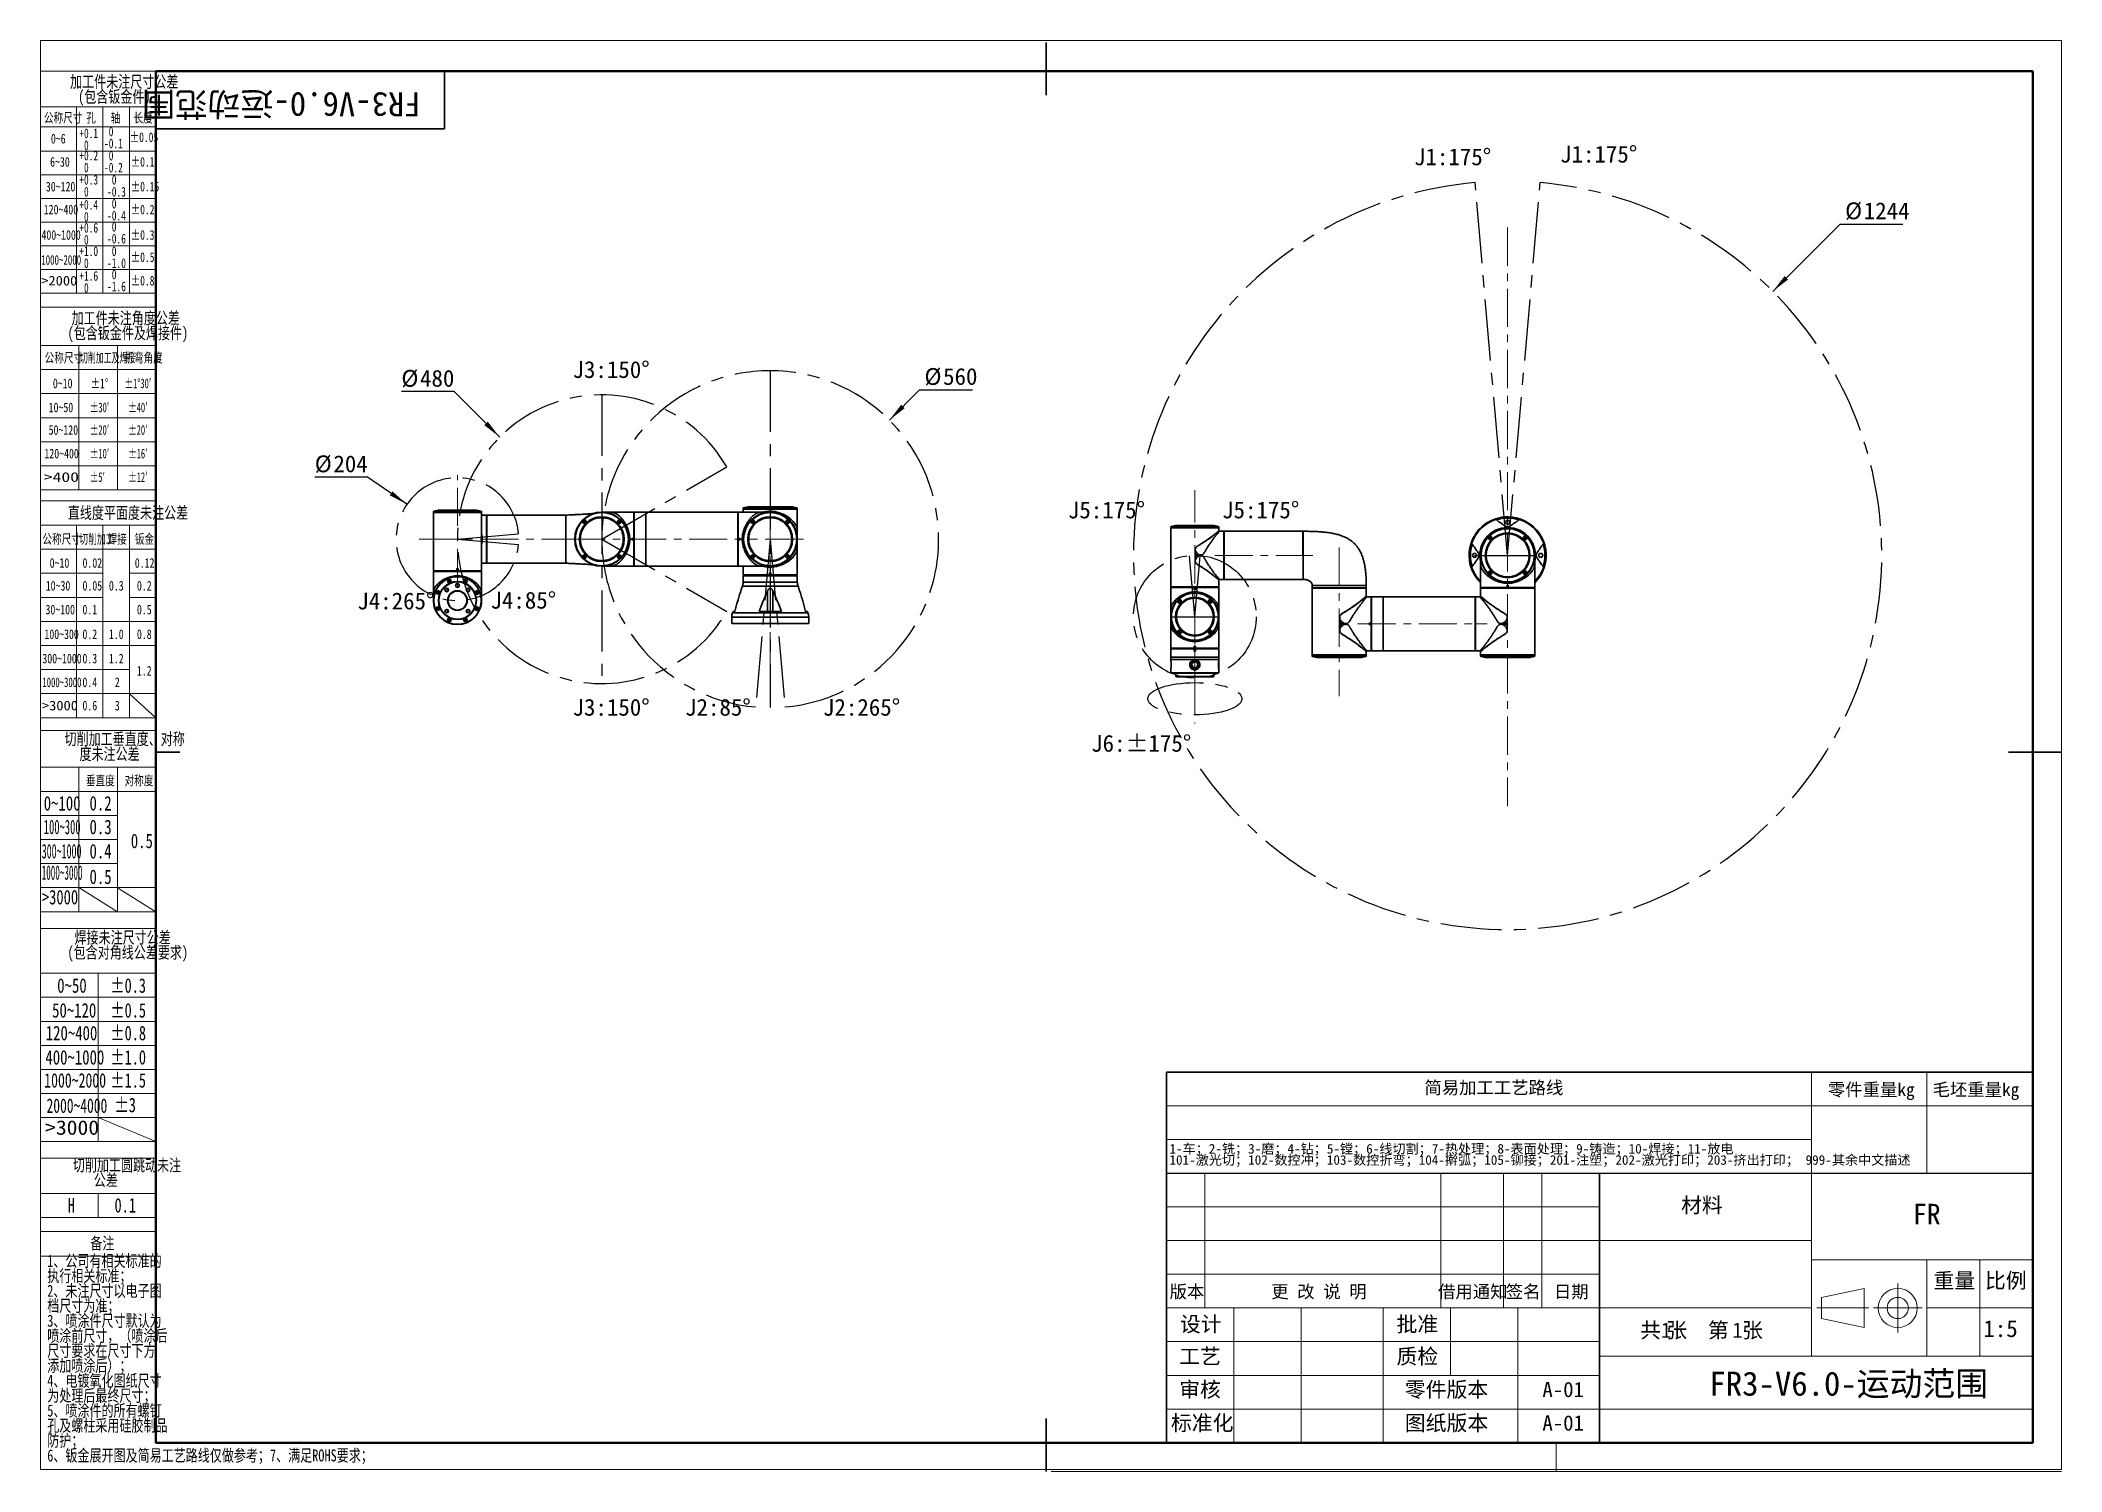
# Model space of a CAD drawing. Header units: millimetres. Extents: x 0 to 420, y 0 to 297.
import ezdxf

# ---------------------------------------------------------------- set-up
doc = ezdxf.new("R2010")
doc.units = ezdxf.units.MM
doc.linetypes.add('CENTERX2', pattern=[20.32, 12.7, -2.54, 2.54, -2.54])
doc.layers.add('中心线层', color=6, linetype='CENTERX2', lineweight=25)
doc.layers.add('细线层', color=7, linetype='Continuous', lineweight=25)
doc.layers.add('标注层', color=150, linetype='Continuous')
doc.styles.add('SLDTEXTSTYLE0', font='仿宋_GB2312')
doc.styles.add('SLDTEXTSTYLE1', font='仿宋_GB2312', dxfattribs={"bigfont": 'bigfont'})
doc.styles.add('SLDTEXTSTYLE10', font='HYSWLONGFANGSONG.TTF', dxfattribs={"width": 0.610825, "bigfont": 'bigfont'})
doc.styles.add('SLDTEXTSTYLE11', font='HYSWLONGFANGSONG.TTF', dxfattribs={"width": 1.790313})
doc.styles.add('SLDTEXTSTYLE12', font='HYSWLONGFANGSONG.TTF', dxfattribs={"width": 0.681959, "bigfont": 'bigfont'})
doc.styles.add('SLDTEXTSTYLE13', font='HYSWLONGFANGSONG.TTF', dxfattribs={"width": 0.884144})
doc.styles.add('SLDTEXTSTYLE14', font='HYSWLONGFANGSONG.TTF', dxfattribs={"width": 0.713832})
doc.styles.add('SLDTEXTSTYLE15', font='HYSWLONGFANGSONG.TTF', dxfattribs={"width": 0.67478})
doc.styles.add('SLDTEXTSTYLE16', font='HYSWLONGFANGSONG.TTF', dxfattribs={"width": 0.616682})
doc.styles.add('SLDTEXTSTYLE17', font='HYSWLONGFANGSONG.TTF', dxfattribs={"width": 0.985122})
doc.styles.add('SLDTEXTSTYLE18', font='HYSWLONGFANGSONG.TTF', dxfattribs={"width": 0.932974})
doc.styles.add('SLDTEXTSTYLE19', font='HYSWLONGFANGSONG.TTF', dxfattribs={"width": 0.916112})
doc.styles.add('SLDTEXTSTYLE2', font='SIMSUN.TTC', dxfattribs={"bigfont": 'bigfont'})
doc.styles.add('SLDTEXTSTYLE20', font='HYSWLONGFANGSONG.TTF', dxfattribs={"bigfont": 'bigfont'})
doc.styles.add('SLDTEXTSTYLE3', font='HYSWLONGFANGSONG.TTF', dxfattribs={"bigfont": 'bigfont'})
doc.styles.add('SLDTEXTSTYLE4', font='HYSWLONGFANGSONG.TTF')
doc.styles.add('SLDTEXTSTYLE5', font='HYSWLONGFANGSONG.TTF', dxfattribs={"width": 0.957143})
doc.styles.add('SLDTEXTSTYLE6', font='HYSWLONGFANGSONG.TTF', dxfattribs={"width": 0.968558})
doc.styles.add('SLDTEXTSTYLE7', font='HYSWLONGFANGSONG.TTF', dxfattribs={"width": 0.902411})
doc.styles.add('SLDTEXTSTYLE8', font='HYSWLONGFANGSONG.TTF', dxfattribs={"width": 1.466704})
doc.styles.add('SLDTEXTSTYLE9', font='HYSWLONGFANGSONG.TTF', dxfattribs={"width": 0.858748, "bigfont": 'bigfont'})
doc.dimstyles.new('SLDDIMSTYLE0', dxfattribs={"dimtxt": 3.5, "dimasz": 4, "dimexe": 0, "dimexo": 0.0625, "dimgap": 0.875, "dimtad": 0, "dimtih": 1, "dimtoh": 1, "dimlfac": 8, "dimrnd": 1e-09, "dimzin": 12, "dimdsep": 46, "dimtxsty": 'SLDTEXTSTYLE0', "dimsah": 1, "dimcen": 0, "dimadec": 0, "dimazin": 3, "dimtfac": 1, "dimtdec": 3, "dimtofl": 0, "dimtmove": 0, "dimatfit": 3, "dimfxl": 0, "dimfrac": 2, "dimtolj": 1, "dimtzin": 12, "dimarcsym": 0})
doc.dimstyles.new('SLDDIMSTYLE1', dxfattribs={"dimtxt": 3.5, "dimasz": 4, "dimexe": 0, "dimexo": 0.0625, "dimgap": 0.875, "dimtad": 0, "dimtih": 1, "dimtoh": 1, "dimlfac": 8, "dimrnd": 1e-09, "dimzin": 12, "dimdsep": 46, "dimtxsty": 'SLDTEXTSTYLE0', "dimsah": 1, "dimcen": 0, "dimadec": 0, "dimazin": 3, "dimtfac": 1, "dimtdec": 3, "dimtofl": 0, "dimtmove": 0, "dimatfit": 3, "dimfxl": 0, "dimfrac": 2, "dimtolj": 1, "dimtzin": 12, "dimarcsym": 0})

msp = doc.modelspace()

# ---------------------------------------------------------------- texts
at = {"color": 7, "linetype": 'Continuous', "lineweight": 0, "insert": (50.0747, 281.5925), "char_height": 5, "attachment_point": 2, "rotation": 180, "style": 'SLDTEXTSTYLE1'}
msp.add_mtext('FR3-V6.0-运动\\M+1E497围', dxfattribs=at)
at = {"color": 7, "linetype": 'Continuous', "lineweight": 0, "attachment_point": 2}
for s, insert, char_height, style in [('简\\M+188D5\\M+189C1\\M+18D48\\M+18D48艺\\M+19848线', (302.025, 81.1045), 2.645833, 'SLDTEXTSTYLE1'), ('\\M+197EB\\M+18C8F\\M+18F64\\M+197CAkg', (380.4551, 80.7067), 2.645833, 'SLDTEXTSTYLE1'), ('\\M+196D1坯\\M+18F64\\M+197CAkg', (402.1913, 80.7067), 2.645833, 'SLDTEXTSTYLE1'), ('\\M+18DDE\\M+197BF', (345.2504, 56.9595), 3.175, 'SLDTEXTSTYLE1'), ('FR', (391.9688, 55.6308), 4.23333, 'SLDTEXTSTYLE0'), ('\\M+194C5\\M+1967B', (238.2514, 38.7168), 2.645833, 'SLDTEXTSTYLE1'), ('\\M+18D58 \\M+189FC 说 \\M+196BE', (265.677, 38.7168), 2.645833, 'SLDTEXTSTYLE1'), ('\\M+18ED8\\M+19770\\M+192CA\\M+1926D', (297.6411, 38.7168), 2.645833, 'SLDTEXTSTYLE1'), ('签\\M+196BC', (308.1062, 38.7168), 2.64583, 'SLDTEXTSTYLE1'), ('\\M+193FA\\M+18AFA', (318.1062, 38.7168), 2.645833, 'SLDTEXTSTYLE1'), ('\\M+18F64\\M+197CA', (397.696, 41.2708), 3.175, 'SLDTEXTSTYLE1'), ('\\M+194E4\\M+197E1', (408.3967, 41.2708), 3.175, 'SLDTEXTSTYLE1'), ('设计', (241.1282, 32.2181), 3.175, 'SLDTEXTSTYLE1'), ('\\M+194E1\\M+18F79', (286.1282, 32.2181), 3.175, 'SLDTEXTSTYLE1'), ('1:5', (407.3123, 31.4485), 3.5, 'SLDTEXTSTYLE0'), ('\\M+18D48艺', (240.9685, 25.5203), 3.175, 'SLDTEXTSTYLE1'), ('质检', (286.1282, 25.5203), 3.175, 'SLDTEXTSTYLE1'), ('FR3-V6.0-运动\\M+1E497围', (375.7634, 20.7614), 5, 'SLDTEXTSTYLE1'), ('审\\M+18A6A', (240.9685, 18.6344), 3.175, 'SLDTEXTSTYLE1'), ('\\M+197EB\\M+18C8F\\M+194C5\\M+1967B', (292.1854, 18.6344), 3.175, 'SLDTEXTSTYLE1'), ('A-01', (316.4287, 18.6344), 3.175, 'SLDTEXTSTYLE0'), ('标\\M+18F79\\M+189BB', (241.4127, 11.6837), 3.175, 'SLDTEXTSTYLE1'), ('图纸\\M+194C5\\M+1967B', (292.1854, 11.6837), 3.175, 'SLDTEXTSTYLE1'), ('A-01', (316.4287, 11.6837), 3.175, 'SLDTEXTSTYLE0')]:
    msp.add_mtext(s, dxfattribs=dict(at, insert=insert, char_height=char_height, style=style))
at = {"layer": '标注层', "color": 1}
for s, insert, char_height, attachment_point, style in [('\\M+18CF6\\M+18FCC\\M+18EDA\\M+190A1', (0.7237, 282.3304), 2, 1, 'SLDTEXTSTYLE3'), ('\\M+18D45', (9.5078, 282.3304), 2, 1, 'SLDTEXTSTYLE3'), ('轴', (14.5989, 282.3304), 2, 1, 'SLDTEXTSTYLE3'), ('长\\M+19378', (19.3232, 282.3304), 2, 1, 'SLDTEXTSTYLE3'), ('0~6', (2.1717, 277.9823), 2, 1, 'SLDTEXTSTYLE4'), ('±0.05', (18.5343, 278.2887), 2, 1, 'SLDTEXTSTYLE6'), ('6~30', (2.0085, 273.1627), 2, 1, 'SLDTEXTSTYLE4'), ('±0.1', (18.7483, 273.1627), 2, 1, 'SLDTEXTSTYLE6'), ('30~120', (1.1293, 268.0191), 2, 1, 'SLDTEXTSTYLE4'), ('±0.15', (18.7483, 268.0191), 2, 1, 'SLDTEXTSTYLE6'), ('120~400', (0.6904, 263.255), 2, 1, 'SLDTEXTSTYLE4'), ('±0.2', (18.7483, 263.255), 2, 1, 'SLDTEXTSTYLE6'), ('400~1000', (0.21, 257.9709), 2, 1, 'SLDTEXTSTYLE4'), ('±0.3', (18.7483, 257.9709), 2, 1, 'SLDTEXTSTYLE6'), ('1000~2000', (0.1711, 252.7824), 2, 1, 'SLDTEXTSTYLE7'), ('±0.5', (18.7483, 253.362), 2, 1, 'SLDTEXTSTYLE6'), ('>2000', (0.1711, 248.4691), 2, 1, 'SLDTEXTSTYLE8'), ('±0.8', (18.7483, 248.4691), 2, 1, 'SLDTEXTSTYLE6'), ('\\M+18CF6\\M+18FCC\\M+18EDA\\M+190A1', (0.8729, 232.4656), 2, 1, 'SLDTEXTSTYLE3'), ('\\M+190D8\\M+18DED\\M+189C1\\M+18D48\\M+18B79焊\\M+190DA', (8.2029, 232.4656), 2, 1, 'SLDTEXTSTYLE10'), ('\\M+190DC\\M+19C5E\\M+18A70\\M+19378', (17.4942, 232.4656), 2, 1, 'SLDTEXTSTYLE9'), ('0~10', (2.5803, 227.1224), 2, 1, 'SLDTEXTSTYLE4'), ('±1°', (10.4111, 227.1224), 2, 1, 'SLDTEXTSTYLE6'), ('\\M+1817D1\\M+1818B30\\M+1818C', (17.4942, 227.1224), 2, 1, 'SLDTEXTSTYLE9'), ('10~50', (1.7025, 222.1322), 2, 1, 'SLDTEXTSTYLE4'), ('\\M+1817D30\\M+1818C', (10.2792, 222.1322), 2, 1, 'SLDTEXTSTYLE9'), ('\\M+1817D40\\M+1818C', (18.2442, 222.1322), 2, 1, 'SLDTEXTSTYLE9'), ('50~120', (1.7025, 217.4491), 2, 1, 'SLDTEXTSTYLE4'), ('\\M+1817D20\\M+1818C', (10.2792, 217.4491), 2, 1, 'SLDTEXTSTYLE9'), ('\\M+1817D20\\M+1818C', (18.2442, 217.4491), 2, 1, 'SLDTEXTSTYLE9'), ('120~400', (0.8248, 212.5439), 2, 1, 'SLDTEXTSTYLE4'), ('\\M+1817D10\\M+1818C', (10.2792, 212.5439), 2, 1, 'SLDTEXTSTYLE9'), ('\\M+1817D16\\M+1818C', (18.2456, 212.5439), 2, 1, 'SLDTEXTSTYLE9'), ('>400', (0.7005, 207.6613), 2, 1, 'SLDTEXTSTYLE11'), ('\\M+1817D5\\M+1818C', (10.2792, 207.6613), 2, 1, 'SLDTEXTSTYLE9'), ('\\M+1817D12\\M+1818C', (18.2456, 207.6613), 2, 1, 'SLDTEXTSTYLE9'), ('\\M+192BC线\\M+19378\\M+195BD\\M+196CA\\M+19378\\M+196A2\\M+1928D\\M+18CF6\\M+18DB7', (18.1914, 200.4886), 2.5, 2, 'SLDTEXTSTYLE3'), ('\\M+18CF6\\M+18FCC\\M+18EDA\\M+190A1', (0.397, 194.7979), 2, 1, 'SLDTEXTSTYLE3'), ('\\M+190D8\\M+18DED\\M+189C1\\M+18D48', (8.05, 194.7979), 2, 1, 'SLDTEXTSTYLE12'), ('焊\\M+190DA', (13.9447, 194.7979), 2, 1, 'SLDTEXTSTYLE3'), ('钣\\M+18BE0', (19.6093, 194.7979), 2, 1, 'SLDTEXTSTYLE3'), ('0~10', (1.9089, 189.8071), 2, 1, 'SLDTEXTSTYLE4'), ('0.02', (8.7387, 189.8071), 2, 1, 'SLDTEXTSTYLE4'), ('0.12', (19.6052, 189.8071), 2, 1, 'SLDTEXTSTYLE4'), ('10~30', (1.1075, 185.0772), 2, 1, 'SLDTEXTSTYLE4'), ('0.05', (8.7387, 185.0772), 2, 1, 'SLDTEXTSTYLE4'), ('0.3', (14.229, 185.0772), 2, 1, 'SLDTEXTSTYLE4'), ('0.2', (20.0441, 185.0772), 2, 1, 'SLDTEXTSTYLE4'), ('30~100', (1.0482, 180.1231), 2, 1, 'SLDTEXTSTYLE4'), ('0.1', (8.7269, 180.1231), 2, 1, 'SLDTEXTSTYLE4'), ('0.5', (20.0441, 180.1231), 2, 1, 'SLDTEXTSTYLE4'), ('100~300', (0.8248, 175.0026), 2, 1, 'SLDTEXTSTYLE4'), ('0.2', (8.7269, 175.0026), 2, 1, 'SLDTEXTSTYLE4'), ('1.0', (14.229, 175.0026), 2, 1, 'SLDTEXTSTYLE4'), ('0.8', (20.0441, 175.0026), 2, 1, 'SLDTEXTSTYLE4'), ('300~1000', (0.3984, 169.9445), 2, 1, 'SLDTEXTSTYLE4'), ('0.3', (8.7269, 169.9445), 2, 1, 'SLDTEXTSTYLE4'), ('1.2', (14.229, 169.9445), 2, 1, 'SLDTEXTSTYLE4'), ('1000~3000', (0.3984, 165.012), 2, 1, 'SLDTEXTSTYLE13'), ('0.4', (8.7269, 165.012), 2, 1, 'SLDTEXTSTYLE4'), ('2', (15.454, 165.012), 2, 1, 'SLDTEXTSTYLE4'), ('1.2', (20.0413, 167.4098), 2, 1, 'SLDTEXTSTYLE4'), ('>3000', (0.3082, 160.1784), 2, 1, 'SLDTEXTSTYLE8'), ('0.6', (8.7269, 160.1784), 2, 1, 'SLDTEXTSTYLE4'), ('3', (15.454, 160.1784), 2, 1, 'SLDTEXTSTYLE4'), ('\\M+19082\\M+192BC\\M+19378', (9.4495, 144.6054), 2, 1, 'SLDTEXTSTYLE3'), ('对\\M+18FCC\\M+19378', (17.4679, 144.6054), 2, 1, 'SLDTEXTSTYLE3'), ('0~100', (0.6847, 140.3667), 3, 1, 'SLDTEXTSTYLE4'), ('0.2', (10.1978, 140.3667), 3, 1, 'SLDTEXTSTYLE4'), ('100~300', (0.6951, 135.4525), 3, 1, 'SLDTEXTSTYLE14'), ('0.3', (10.1978, 135.4525), 3, 1, 'SLDTEXTSTYLE4'), ('300~1000', (0.2618, 130.4111), 3, 1, 'SLDTEXTSTYLE15'), ('0.4', (10.1978, 130.4111), 3, 1, 'SLDTEXTSTYLE4'), ('0.5', (18.7762, 132.5458), 3, 1, 'SLDTEXTSTYLE4'), ('1000~3000', (0.2542, 125.9603), 3, 1, 'SLDTEXTSTYLE16'), ('0.5', (10.1978, 125.0992), 3, 1, 'SLDTEXTSTYLE4'), ('>3000', (0.2958, 120.8624), 3, 1, 'SLDTEXTSTYLE17'), ('0~50', (3.4881, 102.4915), 3, 1, 'SLDTEXTSTYLE4'), ('±0.3', (14.5214, 102.4915), 3, 1, 'SLDTEXTSTYLE6'), ('50~120', (2.4216, 97.3364), 3, 1, 'SLDTEXTSTYLE4'), ('±0.5', (14.5214, 97.3364), 3, 1, 'SLDTEXTSTYLE6'), ('120~400', (1.1049, 92.6187), 3, 1, 'SLDTEXTSTYLE4'), ('±0.8', (14.5214, 92.6187), 3, 1, 'SLDTEXTSTYLE6'), ('400~1000', (1.0294, 87.5727), 3, 1, 'SLDTEXTSTYLE4'), ('±1.0', (14.5214, 87.5727), 3, 1, 'SLDTEXTSTYLE6'), ('1000~2000', (0.7836, 82.7837), 3, 1, 'SLDTEXTSTYLE18'), ('±1.5', (14.5214, 82.7837), 3, 1, 'SLDTEXTSTYLE6'), ('2000~4000', (1.2699, 77.5261), 3, 1, 'SLDTEXTSTYLE19'), ('±3', (15.3937, 77.6711), 3, 1, 'SLDTEXTSTYLE6'), ('>3000', (0.9649, 72.9839), 3, 1, 'SLDTEXTSTYLE8'), ('H', (5.6607, 56.8261), 3, 1, 'SLDTEXTSTYLE6'), ('0.1', (15.3937, 56.8261), 3, 1, 'SLDTEXTSTYLE6'), ('备\\M+1928D', (12.8583, 48.69), 2.5, 2, 'SLDTEXTSTYLE20'), ('6\\M+18141钣\\M+18BE0\\M+19357开图\\M+18B79简\\M+188D5\\M+18D48艺\\M+19848线仅\\M+198F4\\M+18E51\\M+18D6C\\M+181477\\M+18141满\\M+191ABROHS\\M+19776\\M+18B81\\M+18147', (1.4141, 4.5931), 2.5, 1, 'SLDTEXTSTYLE3')]:
    msp.add_mtext(s, dxfattribs=dict(at, insert=insert, char_height=char_height, attachment_point=attachment_point, style=style))
at = {"layer": '标注层', "char_height": 3.5, "attachment_point": 1, "style": 'SLDTEXTSTYLE0'}
for s, insert in [('J1:175°', (285.4297, 274.9585)), ('J1:175°', (315.7814, 275.5193)), ('J3:150°', (110.5623, 230.751)), ('J5:175°', (213.501, 201.5767)), ('J5:175°', (245.5442, 201.5767)), ('J4:265°', (65.835, 182.6651)), ('J4:85°', (93.5066, 182.8123)), ('J3:150°', (110.5623, 160.5663)), ('J2:85°', (133.9518, 160.5663)), ('J2:265°', (162.61, 160.5663)), ('J6:±175°', (218.3361, 153.0817))]:
    msp.add_mtext(s, dxfattribs=dict(at, insert=insert))

# ---------------------------------------------------------------- blocks, each defined once
blk = doc.blocks.new('SW_NOTE_0')
at = {"color": 0, "linetype": 'Continuous', "lineweight": 0, "attachment_point": 2}
for s, insert, char_height, style in [('\\M+18BA4', (2.18, 4.09), 3.175, 'SLDTEXTSTYLE1'), ('张  \\M+191E6', (11.91, 4.09), 3.175, 'SLDTEXTSTYLE1'), ('张', (23.35, 4.09), 3.17, 'SLDTEXTSTYLE1'), ('1', (5.42, 4.09), 3.17, 'SLDTEXTSTYLE0'), ('1', (20.24, 4.09), 3.17, 'SLDTEXTSTYLE0')]:
    blk.add_mtext(s, dxfattribs=dict(at, insert=insert, char_height=char_height, style=style))
blk = doc.blocks.new('SW_NOTE_1')
at = {"color": 0, "linetype": 'Continuous', "lineweight": 0, "char_height": 2, "attachment_point": 1, "style": 'SLDTEXTSTYLE2'}
for s, insert in [('1-车\\M+181472-铣\\M+181473-\\M+19681\\M+181474-钻\\M+181475-镗\\M+181476-线\\M+190D8\\M+18A84\\M+181477-热处\\M+1979D\\M+181478-\\M+1955C\\M+196CA处\\M+1979D\\M+181479-铸\\M+191A2\\M+1814710-焊\\M+190DA\\M+1814711-\\M+195FA电', (0, 2.33)), ('101-\\M+18C83\\M+18CF5\\M+190D8\\M+18147102-\\M+19094\\M+18D54\\M+19974\\M+18147103-\\M+19094\\M+18D54\\M+190DC\\M+19C5E\\M+18147104-擀\\M+18CCA\\M+18147105-铆\\M+190DA\\M+18147201-\\M+1928D\\M+19159\\M+18147202-\\M+18C83\\M+18CF5\\M+191C5\\M+188F3\\M+18147203-挤\\M+18F6F\\M+191C5\\M+188F3\\M+18147 999-\\M+191B4\\M+1975D\\M+19286\\M+195B6\\M+19560\\M+18F71', (0, 0))]:
    blk.add_mtext(s, dxfattribs=dict(at, insert=insert))
blk = doc.blocks.new('SW_NOTE_2')
at = {"layer": '标注层', "color": 0, "char_height": 2.5, "attachment_point": 2, "style": 'SLDTEXTSTYLE3'}
for s, insert in [('\\M+189C1\\M+18D48\\M+18C8F\\M+196A2\\M+1928D\\M+18EDA\\M+190A1\\M+18CF6\\M+18DB7', (15.47, 3.22)), ('(\\M+195EF\\M+18ADC钣\\M+18BE0\\M+18C8F)', (13.41, 0.11))]:
    blk.add_mtext(s, dxfattribs=dict(at, insert=insert))
blk = doc.blocks.new('SW_NOTE_3')
at = {"layer": '标注层', "color": 0, "char_height": 2, "attachment_point": 1, "style": 'SLDTEXTSTYLE5'}
for s, insert in [('-0.1', (0, 0.09)), (' 0', (0, 2.58))]:
    blk.add_mtext(s, dxfattribs=dict(at, insert=insert))
blk = doc.blocks.new('SW_NOTE_4')
at = {"layer": '标注层', "color": 0, "char_height": 2, "attachment_point": 1, "style": 'SLDTEXTSTYLE5'}
for s, insert in [('+0.1', (0, 2.58)), (' 0', (0, 0.09))]:
    blk.add_mtext(s, dxfattribs=dict(at, insert=insert))
blk = doc.blocks.new('SW_NOTE_5')
at = {"layer": '标注层', "color": 0, "char_height": 2, "attachment_point": 1, "style": 'SLDTEXTSTYLE5'}
for s, insert in [('+0.2', (0, 2.58)), (' 0', (0, 0.09))]:
    blk.add_mtext(s, dxfattribs=dict(at, insert=insert))
blk = doc.blocks.new('SW_NOTE_6')
at = {"layer": '标注层', "color": 0, "char_height": 2, "attachment_point": 1, "style": 'SLDTEXTSTYLE5'}
for s, insert in [('+0.3', (0, 2.58)), (' 0', (0, 0.09))]:
    blk.add_mtext(s, dxfattribs=dict(at, insert=insert))
blk = doc.blocks.new('SW_NOTE_7')
at = {"layer": '标注层', "color": 0, "char_height": 2, "attachment_point": 1, "style": 'SLDTEXTSTYLE5'}
for s, insert in [('+0.4', (0, 2.58)), (' 0', (0, 0.09))]:
    blk.add_mtext(s, dxfattribs=dict(at, insert=insert))
blk = doc.blocks.new('SW_NOTE_8')
at = {"layer": '标注层', "color": 0, "char_height": 2, "attachment_point": 1, "style": 'SLDTEXTSTYLE5'}
for s, insert in [('-0.2', (0, 0.09)), (' 0', (0, 2.58))]:
    blk.add_mtext(s, dxfattribs=dict(at, insert=insert))
blk = doc.blocks.new('SW_NOTE_9')
at = {"layer": '标注层', "color": 0, "char_height": 2, "attachment_point": 1, "style": 'SLDTEXTSTYLE5'}
for s, insert in [('-0.3', (0, 0.09)), (' 0', (0, 2.58))]:
    blk.add_mtext(s, dxfattribs=dict(at, insert=insert))
blk = doc.blocks.new('SW_NOTE_10')
at = {"layer": '标注层', "color": 0, "char_height": 2, "attachment_point": 1, "style": 'SLDTEXTSTYLE5'}
for s, insert in [('-0.4', (0, 0.09)), (' 0', (0, 2.58))]:
    blk.add_mtext(s, dxfattribs=dict(at, insert=insert))
blk = doc.blocks.new('SW_NOTE_11')
at = {"layer": '标注层', "color": 0, "char_height": 2, "attachment_point": 1, "style": 'SLDTEXTSTYLE5'}
for s, insert in [('+0.6', (0, 2.58)), (' 0', (0, 0.09))]:
    blk.add_mtext(s, dxfattribs=dict(at, insert=insert))
blk = doc.blocks.new('SW_NOTE_12')
at = {"layer": '标注层', "color": 0, "char_height": 2, "attachment_point": 1, "style": 'SLDTEXTSTYLE5'}
for s, insert in [('-0.6', (0, 0.09)), (' 0', (0, 2.58))]:
    blk.add_mtext(s, dxfattribs=dict(at, insert=insert))
blk = doc.blocks.new('SW_NOTE_13')
at = {"layer": '标注层', "color": 0, "char_height": 2, "attachment_point": 1, "style": 'SLDTEXTSTYLE5'}
for s, insert in [('+1.0', (0, 2.58)), (' 0', (0, 0.09))]:
    blk.add_mtext(s, dxfattribs=dict(at, insert=insert))
blk = doc.blocks.new('SW_NOTE_14')
at = {"layer": '标注层', "color": 0, "char_height": 2, "attachment_point": 1, "style": 'SLDTEXTSTYLE5'}
for s, insert in [('-1.0', (0, 0.09)), (' 0', (0, 2.58))]:
    blk.add_mtext(s, dxfattribs=dict(at, insert=insert))
blk = doc.blocks.new('SW_NOTE_15')
at = {"layer": '标注层', "color": 0, "char_height": 2, "attachment_point": 1, "style": 'SLDTEXTSTYLE5'}
for s, insert in [('+1.6', (0, 2.58)), (' 0', (0, 0.09))]:
    blk.add_mtext(s, dxfattribs=dict(at, insert=insert))
blk = doc.blocks.new('SW_NOTE_16')
at = {"layer": '标注层', "color": 0, "char_height": 2, "attachment_point": 1, "style": 'SLDTEXTSTYLE5'}
for s, insert in [('-1.6', (0, 0.09)), (' 0', (0, 2.58))]:
    blk.add_mtext(s, dxfattribs=dict(at, insert=insert))
blk = doc.blocks.new('SW_NOTE_17')
at = {"layer": '标注层', "color": 0, "char_height": 2.5, "attachment_point": 2, "style": 'SLDTEXTSTYLE3'}
for s, insert in [('(\\M+195EF\\M+18ADC钣\\M+18BE0\\M+18C8F\\M+18B79焊\\M+190DA\\M+18C8F)', (15.91, 0.11)), ('\\M+189C1\\M+18D48\\M+18C8F\\M+196A2\\M+1928D\\M+18A70\\M+19378\\M+18CF6\\M+18DB7', (15.47, 3.22))]:
    blk.add_mtext(s, dxfattribs=dict(at, insert=insert))
blk = doc.blocks.new('SW_NOTE_18')
at = {"layer": '标注层', "color": 0, "char_height": 2.5, "attachment_point": 2, "style": 'SLDTEXTSTYLE3'}
for s, insert in [('\\M+190D8\\M+18DED\\M+189C1\\M+18D48\\M+19082\\M+192BC\\M+19378\\M+18141对\\M+18FCC', (17.19, 3.22)), ('\\M+19378\\M+196A2\\M+1928D\\M+18CF6\\M+18DB7', (14.06, 0.11))]:
    blk.add_mtext(s, dxfattribs=dict(at, insert=insert))
blk = doc.blocks.new('SW_NOTE_19')
at = {"layer": '标注层', "color": 0, "char_height": 2.5, "attachment_point": 2, "style": 'SLDTEXTSTYLE3'}
for s, insert in [('(\\M+195EF\\M+18ADC对\\M+18A70线\\M+18CF6\\M+18DB7\\M+19776\\M+18B81)', (14.82, 0.11)), ('焊\\M+190DA\\M+196A2\\M+1928D\\M+18EDA\\M+190A1\\M+18CF6\\M+18DB7', (13.75, 3.22))]:
    blk.add_mtext(s, dxfattribs=dict(at, insert=insert))
blk = doc.blocks.new('SW_NOTE_20')
at = {"layer": '标注层', "color": 0, "char_height": 2.5, "attachment_point": 2, "style": 'SLDTEXTSTYLE3'}
for s, insert in [('\\M+190D8\\M+18DED\\M+189C1\\M+18D48圆\\M+192B5动\\M+196A2\\M+1928D', (15.47, 3.22)), ('\\M+18CF6\\M+18DB7', (11.09, 0.11))]:
    blk.add_mtext(s, dxfattribs=dict(at, insert=insert))
blk = doc.blocks.new('SW_NOTE_21')
at = {"layer": '标注层', "color": 0, "char_height": 2.5, "attachment_point": 1, "style": 'SLDTEXTSTYLE3'}
for s, insert in [('执\\M+18D73\\M+1918A关标\\M+18F79\\M+18147', (0, 0.11)), ('1\\M+18141\\M+18CF6\\M+18E69\\M+1974C\\M+1918A关标\\M+18F79\\M+19349', (0, 3.22)), ('2\\M+18141\\M+196A2\\M+1928D\\M+18EDA\\M+190A1\\M+188C8电\\M+18E71图', (0, -3)), ('\\M+19E83\\M+18EDA\\M+190A1为\\M+18F79\\M+18147', (0, -6.11)), ('3\\M+18141喷涂\\M+18C8F\\M+18EDA\\M+190A1\\M+1E0D2认为', (0, -9.22)), ('喷涂\\M+1914F\\M+18EDA\\M+190A1\\M+18143\\M+18169喷涂\\M+18D40', (0, -12.33)), ('\\M+18EDA\\M+190A1\\M+19776\\M+18B81\\M+18DDD\\M+18EDA\\M+190A1\\M+189BA\\M+195FB', (0, -15.44)), ('\\M+19359\\M+189C1喷涂\\M+18D40\\M+1816A\\M+18147', (0, -18.56)), ('4\\M+18141电镀氧\\M+189BB图纸\\M+18EDA\\M+190A1', (0, -21.67)), ('为处\\M+1979D\\M+18D40\\M+18DC5终\\M+18EDA\\M+190A1\\M+18147', (0, -24.78)), ('5\\M+18141喷涂\\M+18C8F\\M+19349\\M+18F8A\\M+1974C\\M+19786钉', (0, -27.89)), ('\\M+18D45\\M+18B79\\M+19786\\M+1928C\\M+18DD1\\M+19770\\M+1E1E9胶\\M+190A7\\M+19569', (0, -31)), ('\\M+19668护\\M+18147', (0, -34.11))]:
    blk.add_mtext(s, dxfattribs=dict(at, insert=insert))
blk = doc.blocks.new('_D')
at = {"layer": '标注层'}
for p, q in [((176.4, 218.5), (182.7, 224.8)), ((182.7, 224.8), (193.68, 224.8))]:
    blk.add_line(p, q, dxfattribs=at)
blk.add_solid([(176.4, 218.5), (179.58, 220.97), (178.87, 221.68)], dxfattribs=at)
at = {"layer": '标注层', "char_height": 3.5, "attachment_point": 1, "style": 'SLDTEXTSTYLE0'}
for s, insert in [('%%c', (183.7, 229.31)), ('560', (187.57, 229.31))]:
    blk.add_mtext(s, dxfattribs=dict(at, insert=insert))
blk = doc.blocks.new('_D_1')
at = {"layer": '标注层'}
for p, q in [((85.98, 224.42), (75, 224.42)), ((95.44, 214.96), (85.98, 224.42))]:
    blk.add_line(p, q, dxfattribs=at)
blk.add_solid([(95.44, 214.96), (92.96, 218.15), (92.25, 217.44)], dxfattribs=at)
at = {"layer": '标注层', "char_height": 3.5, "attachment_point": 1, "style": 'SLDTEXTSTYLE0'}
for s, insert in [('%%c', (75, 228.93)), ('480', (78.87, 228.93))]:
    blk.add_mtext(s, dxfattribs=dict(at, insert=insert))
blk = doc.blocks.new('_D_2')
at = {"layer": '标注层'}
for p, q in [((67.98, 206.65), (57, 206.65)), ((76.16, 201), (67.98, 206.65))]:
    blk.add_line(p, q, dxfattribs=at)
blk.add_solid([(76.16, 201), (73.15, 203.68), (72.59, 202.86)], dxfattribs=at)
at = {"layer": '标注层', "char_height": 3.5, "attachment_point": 1, "style": 'SLDTEXTSTYLE0'}
for s, insert in [('%%c', (57, 211.16)), ('204', (60.87, 211.16))]:
    blk.add_mtext(s, dxfattribs=dict(at, insert=insert))
blk = doc.blocks.new('_D_3')
at = {"layer": '标注层'}
for p, q in [((359.98, 245.25), (374.01, 259.23)), ((374.01, 259.23), (387.03, 259.23))]:
    blk.add_line(p, q, dxfattribs=at)
blk.add_solid([(359.98, 245.25), (363.16, 247.72), (362.46, 248.43)], dxfattribs=at)
at = {"layer": '标注层', "char_height": 3.5, "attachment_point": 1, "style": 'SLDTEXTSTYLE0'}
for s, insert in [('%%c', (375.01, 263.74)), ('1244', (378.88, 263.74))]:
    blk.add_mtext(s, dxfattribs=dict(at, insert=insert))

# ---------------------------------------------------------------- dimensions: what is measured, and where the dimension line sits
at = {"layer": '标注层'}
for p1, p2, picture, middle in [((249.7942, 135.5281), (359.9777, 245.2544), '_D_3', (381.0188, 261.5523)), ((97.1392, 186.5035), (76.1601, 200.9992), '_D_2', (61.9915, 208.9739))]:
    dim = msp.add_diameter_dim_2p(p1=p1, p2=p2, dimstyle='SLDDIMSTYLE1', dxfattribs=at)
    dim.commit()
    dim.dimension.update_dxf_attribs({"geometry": picture, "text_midpoint": middle, "dimtype": 163})
for center, mpoint, text, picture, middle in [((116.6497, 193.7514), (95.4365, 214.9646), '%%c480', '_D_1', (79.9914, 226.4562)), ((151.6497, 193.7514), (176.3984, 218.5001), '%%c560', '_D', (188.6883, 226.8366))]:
    dim = msp.add_radius_dim(center=center, mpoint=mpoint, text=text, dimstyle='SLDDIMSTYLE0', override={"dimpost": '<>'}, dxfattribs=at)
    dim.commit()
    dim.dimension.update_dxf_attribs({"geometry": picture, "text_midpoint": middle, "dimtype": 164})

# ---------------------------------------------------------------- linework, layer by layer
at = {"color": 7, "linetype": 'Continuous', "lineweight": 18}
for p, q in [((-0.0005, 297.3966), (419.993, 297.3966)), ((-0.0005, 297.3966), (-0.0005, 0.3966)), ((419.993, 297.3966), (419.993, 0.3966)), ((367.9959, 75.9894), (367.9959, 82.9894)), ((391.9959, 75.9894), (391.9959, 82.9894)), ((233.9959, 75.9894), (413.9959, 75.9894)), ((367.9959, 61.9894), (367.9959, 75.9894)), ((391.9959, 61.9894), (391.9959, 75.9894)), ((367.9959, 68.9894), (233.9959, 68.9894)), ((241.9959, 33.9894), (241.9959, 61.9894)), ((290.9959, 33.9894), (290.9959, 61.9894)), ((303.9959, 33.9894), (303.9959, 61.9894)), ((311.9959, 33.9894), (311.9959, 61.9894)), ((367.9959, 61.9894), (367.9959, 23.9894)), ((323.9959, 54.9894), (233.9959, 54.9894)), ((323.9959, 47.9894), (233.9959, 47.9894)), ((323.9959, 47.9894), (367.9959, 47.9894)), ((413.9959, 43.9894), (367.9959, 43.9894)), ((391.9959, 43.9894), (391.9959, 23.9894)), ((402.9959, 43.9894), (402.9959, 23.9894)), ((323.9959, 40.9894), (233.9959, 40.9894)), ((370.12, 36.1982), (378.9507, 38.054)), ((378.9507, 38.054), (378.9507, 29.9249)), ((367.9959, 33.9894), (233.9959, 33.9894)), ((247.9959, 5.9894), (247.9959, 33.9894)), ((261.9959, 5.9894), (261.9959, 33.9894)), ((278.9959, 5.9894), (278.9959, 33.9894)), ((292.9959, 19.9894), (292.9959, 33.9894)), ((306.9959, 5.9894), (306.9959, 33.9894)), ((370.12, 36.1982), (370.12, 31.7807)), ((391.9959, 33.9894), (413.9959, 33.9894)), ((370.12, 31.7807), (378.9507, 29.9249)), ((323.9959, 26.9894), (233.9959, 26.9894)), ((367.9959, 23.9894), (323.9959, 23.9894)), ((413.9959, 23.9894), (367.9959, 23.9894)), ((323.9959, 19.9894), (233.9959, 19.9894)), ((323.9959, 12.9894), (233.9959, 12.9894)), ((314.9959, 5.9894), (314.9959, -0.0106)), ((-0.0005, 0.3966), (419.993, 0.3966)), ((209.9959, -0.0106), (419.9959, -0.0106))]:
    msp.add_line(p, q, dxfattribs=at)
at = {"color": 7, "linetype": 'Continuous', "lineweight": 35}
for p, q in [((208.9959, 285.9894), (208.9959, 296.9894)), ((83.9959, 278.9894), (83.9959, 290.9894)), ((23.9959, 278.9894), (83.9959, 278.9894)), ((81.65, 199.3142), (81.6497, 193.7517)), ((81.65, 199.4267), (81.65, 199.3142)), ((82.6295, 199.747), (81.7476, 199.5486)), ((83.8386, 199.6829), (83.8408, 199.676)), ((89.4638, 199.6736), (89.4625, 199.6825)), ((91.5524, 199.548), (90.6705, 199.7465)), ((91.6497, 193.7511), (91.65, 199.3136)), ((91.65, 199.3136), (91.65, 199.4261)), ((92.6868, 198.7514), (91.65, 198.7514)), ((92.7493, 198.6889), (92.6868, 198.7514)), ((92.6868, 198.7514), (92.6868, 188.7529)), ((92.7497, 198.6889), (92.7493, 198.6889)), ((92.7493, 198.6889), (92.7493, 188.8153)), ((92.7497, 198.6889), (92.7497, 188.8153)), ((92.7747, 198.4389), (92.7497, 198.4389)), ((109.1247, 198.7514), (92.7747, 198.7514)), ((92.7747, 198.7514), (92.7747, 188.7514)), ((109.1484, 198.4389), (109.1247, 198.4389)), ((109.1498, 198.7514), (109.1484, 198.7514)), ((112.9536, 197.5003), (112.8814, 197.3753)), ((113.0979, 197.5003), (112.9536, 197.5003)), ((112.9536, 197.5003), (113.0257, 197.3753)), ((113.0979, 197.5003), (113.0257, 197.3753)), ((113.1701, 197.3753), (113.0979, 197.5003)), ((122.8747, 199.3764), (116.6497, 199.3764)), ((116.7515, 199.3755), (116.7529, 199.3754)), ((120.2014, 197.5003), (120.1292, 197.3753)), ((120.3457, 197.5003), (120.2014, 197.5003)), ((120.2014, 197.5003), (120.2736, 197.3753)), ((120.3457, 197.5003), (120.2736, 197.3753)), ((120.4179, 197.3753), (120.3457, 197.5003)), ((123.3122, 199.375), (122.8747, 199.375)), ((123.3122, 199.375), (123.3122, 193.877)), ((123.3122, 199.375), (123.3357, 199.3514)), ((123.3747, 199.3126), (123.3357, 199.3514)), ((125.7747, 199.3764), (123.3747, 199.3764)), ((123.3747, 199.3764), (123.3747, 193.7514)), ((125.7747, 199.3764), (125.7747, 193.7514)), ((125.7997, 199.0014), (125.7747, 199.0014)), ((144.8997, 199.3764), (125.7997, 199.3764)), ((125.7997, 199.3764), (125.7997, 188.1264)), ((144.8997, 188.1264), (144.8997, 199.3764)), ((144.9247, 199.0014), (144.8997, 199.0014)), ((144.9872, 199.3764), (144.9247, 199.3139)), ((144.9247, 193.8709), (144.9247, 199.3139)), ((151.6497, 199.3764), (144.9872, 199.3764)), ((144.9872, 193.877), (144.9872, 199.3764)), ((146.0247, 200.1764), (146.0247, 200.0014)), ((146.0247, 200.0014), (146.0247, 199.3764)), ((157.2747, 200.0014), (146.0247, 200.0014)), ((146.0412, 200.0014), (146.0247, 200.0014)), ((157.2747, 200.0014), (146.0412, 200.0014)), ((147.0051, 200.497), (146.1222, 200.2983)), ((156.2668, 200.5), (147.0325, 200.5)), ((147.9536, 197.5003), (147.8814, 197.3753)), ((148.0979, 197.5003), (147.9536, 197.5003)), ((147.9536, 197.5003), (148.0257, 197.3753)), ((148.0979, 197.5003), (148.0257, 197.3753)), ((148.1701, 197.3753), (148.0979, 197.5003)), ((151.5459, 199.3754), (151.5476, 199.3755)), ((153.7888, 199.1638), (154.1406, 199.0268)), ((154.1406, 199.0268), (154.1437, 199.0255)), ((155.2014, 197.5003), (155.1292, 197.3753)), ((155.3457, 197.5003), (155.2014, 197.5003)), ((155.2014, 197.5003), (155.2736, 197.3753)), ((155.3457, 197.5003), (155.2736, 197.3753)), ((155.4179, 197.3753), (155.3457, 197.5003)), ((157.1771, 200.2983), (156.2942, 200.497)), ((157.2747, 200.0014), (157.2747, 200.1764)), ((157.2747, 193.8988), (157.2747, 200.0014)), ((81.6497, 193.7517), (81.6493, 187.1895)), ((91.6493, 187.1889), (91.6497, 193.7511)), ((112.8814, 197.3753), (112.9536, 197.2503)), ((112.8814, 197.3753), (113.0257, 197.3753)), ((113.0257, 197.3753), (112.9536, 197.2503)), ((112.9536, 197.2503), (113.0979, 197.2503)), ((113.1701, 197.3753), (113.0257, 197.3753)), ((113.0979, 197.2503), (113.0257, 197.3753)), ((113.0979, 197.2503), (113.1701, 197.3753)), ((120.1292, 197.3753), (120.2014, 197.2503)), ((120.1292, 197.3753), (120.2736, 197.3753)), ((120.2736, 197.3753), (120.2014, 197.2503)), ((120.2014, 197.2503), (120.3457, 197.2503)), ((120.4179, 197.3753), (120.2736, 197.3753)), ((120.3457, 197.2503), (120.2736, 197.3753)), ((120.3457, 197.2503), (120.4179, 197.3753)), ((122.8747, 193.877), (123.3122, 193.877)), ((122.8747, 193.7514), (122.8747, 193.877)), ((122.8747, 193.6257), (122.8747, 193.7514)), ((123.3122, 193.6257), (122.8747, 193.6257)), ((123.3357, 193.877), (123.3122, 193.877)), ((123.3122, 193.6257), (123.3122, 188.1264)), ((123.3122, 193.6257), (123.3357, 193.6257)), ((123.3357, 193.877), (123.3747, 193.8709)), ((123.3747, 193.6319), (123.3357, 193.6257)), ((123.3747, 193.7514), (123.3747, 188.1264)), ((125.7747, 193.7514), (125.7747, 188.1264)), ((144.9247, 193.8709), (144.9636, 193.877)), ((144.9247, 193.6319), (144.9247, 193.8709)), ((144.9247, 188.1901), (144.9247, 193.6319)), ((144.9636, 193.6257), (144.9247, 193.6319)), ((144.9872, 193.877), (144.9636, 193.877)), ((144.9872, 193.6257), (144.9636, 193.6257)), ((144.9872, 193.877), (145.3997, 193.877)), ((144.9872, 188.1278), (144.9872, 193.6257)), ((145.3997, 193.6257), (144.9872, 193.6257)), ((145.3997, 193.877), (145.3997, 193.6257)), ((146.0247, 193.7514), (146.0247, 193.5134)), ((147.8814, 197.3753), (147.9536, 197.2503)), ((147.8814, 197.3753), (148.0257, 197.3753)), ((148.0257, 197.3753), (147.9536, 197.2503)), ((147.9536, 197.2503), (148.0979, 197.2503)), ((148.0979, 197.2503), (148.0257, 197.3753)), ((148.1701, 197.3753), (148.0257, 197.3753)), ((148.0979, 197.2503), (148.1701, 197.3753)), ((155.1292, 197.3753), (155.2014, 197.2503)), ((155.1292, 197.3753), (155.2736, 197.3753)), ((155.2736, 197.3753), (155.2014, 197.2503)), ((155.2014, 197.2503), (155.3457, 197.2503)), ((155.3457, 197.2503), (155.2736, 197.3753)), ((155.4179, 197.3753), (155.2736, 197.3753)), ((155.3457, 197.2503), (155.4179, 197.3753)), ((157.2732, 194.7595), (157.2732, 194.7593)), ((157.2732, 193.6228), (157.2732, 192.7435)), ((157.2737, 194.9789), (157.2736, 194.9321)), ((157.2738, 195.111), (157.2737, 194.9789)), ((157.2747, 186.3514), (157.2747, 193.6039)), ((234.886, 196.2537), (234.886, 196.1412)), ((239.8859, 196.1412), (234.886, 196.1412)), ((234.9484, 196.1409), (234.886, 196.0784)), ((234.886, 196.0784), (234.886, 184.2662)), ((244.886, 196.0784), (234.886, 196.0784)), ((234.9484, 196.1412), (234.9484, 196.1409)), ((239.8859, 196.1409), (234.9484, 196.1409)), ((235.8654, 196.5741), (234.9835, 196.3757)), ((243.879, 196.5772), (235.8929, 196.5772)), ((244.886, 196.1412), (239.8859, 196.1412)), ((244.8235, 196.1409), (239.8859, 196.1409)), ((244.7884, 196.3757), (243.9065, 196.5741)), ((244.8235, 196.1409), (244.8235, 196.1412)), ((244.886, 196.0784), (244.8235, 196.1409)), ((244.886, 196.1412), (244.886, 196.2537)), ((244.886, 195.5495), (244.886, 196.0784)), ((245.511, 195.3912), (245.0537, 195.3912)), ((245.511, 195.3897), (245.511, 195.3912)), ((245.511, 195.3897), (245.9231, 195.3897)), ((245.9231, 195.3897), (245.9231, 185.3912)), ((245.9466, 195.3662), (245.9231, 195.3897)), ((245.9856, 195.3273), (245.9466, 195.3662)), ((245.9856, 195.3273), (245.9856, 185.4537)), ((245.986, 195.3273), (245.9856, 195.3273)), ((245.986, 195.3273), (245.986, 185.4537)), ((246.011, 195.0787), (245.986, 195.0787)), ((262.3609, 195.3912), (246.011, 195.3912)), ((246.011, 195.3912), (246.011, 185.3912)), ((262.3609, 190.4267), (262.3609, 195.3912)), ((262.3847, 195.0787), (262.3609, 195.0787)), ((262.3861, 195.3912), (262.3847, 195.3912)), ((262.3847, 195.3899), (262.3847, 185.3926)), ((301.1805, 194.1343), (301.1181, 194.0041)), ((301.1181, 194.0041), (301.262, 194.0152)), ((301.1181, 194.0041), (301.1997, 193.885)), ((301.3244, 194.1453), (301.1805, 194.1343)), ((301.1805, 194.1343), (301.262, 194.0152)), ((301.1997, 193.885), (301.262, 194.0152)), ((301.1997, 193.885), (301.3436, 193.8961)), ((301.262, 194.0152), (301.3244, 194.1453)), ((301.4059, 194.0262), (301.262, 194.0152)), ((301.3436, 193.8961), (301.262, 194.0152)), ((301.4059, 194.0262), (301.3244, 194.1453)), ((301.3436, 193.8961), (301.4059, 194.0262)), ((308.4283, 194.1343), (308.366, 194.0041)), ((308.366, 194.0041), (308.5099, 194.0152)), ((308.366, 194.0041), (308.4475, 193.885)), ((308.5722, 194.1453), (308.4283, 194.1343)), ((308.4283, 194.1343), (308.5099, 194.0152)), ((308.4475, 193.885), (308.5099, 194.0152)), ((308.4475, 193.885), (308.5914, 193.8961)), ((308.5099, 194.0152), (308.5722, 194.1453)), ((308.6538, 194.0262), (308.5099, 194.0152)), ((308.5914, 193.8961), (308.5099, 194.0152)), ((308.6538, 194.0262), (308.5722, 194.1453)), ((308.5914, 193.8961), (308.6538, 194.0262)), ((92.7497, 189.0639), (92.7747, 189.0639)), ((109.1247, 189.0639), (109.1484, 189.0639)), ((112.9536, 190.2524), (112.8814, 190.1274)), ((112.8814, 190.1274), (112.9536, 190.0024)), ((112.8814, 190.1274), (113.0257, 190.1274)), ((113.0979, 190.2524), (112.9536, 190.2524)), ((112.9536, 190.2524), (113.0257, 190.1274)), ((113.0257, 190.1274), (112.9536, 190.0024)), ((112.9536, 190.0024), (113.0979, 190.0024)), ((113.0979, 190.2524), (113.0257, 190.1274)), ((113.1701, 190.1274), (113.0257, 190.1274)), ((113.0979, 190.0024), (113.0257, 190.1274)), ((113.1701, 190.1274), (113.0979, 190.2524)), ((113.0979, 190.0024), (113.1701, 190.1274)), ((120.2014, 190.2524), (120.1292, 190.1274)), ((120.1292, 190.1274), (120.2014, 190.0024)), ((120.1292, 190.1274), (120.2736, 190.1274)), ((120.3457, 190.2524), (120.2014, 190.2524)), ((120.2014, 190.2524), (120.2736, 190.1274)), ((120.2736, 190.1274), (120.2014, 190.0024)), ((120.2014, 190.0024), (120.3457, 190.0024)), ((120.3457, 190.2524), (120.2736, 190.1274)), ((120.3457, 190.0024), (120.2736, 190.1274)), ((120.4179, 190.1274), (120.2736, 190.1274)), ((120.4179, 190.1274), (120.3457, 190.2524)), ((120.3457, 190.0024), (120.4179, 190.1274)), ((147.9536, 190.2524), (147.8814, 190.1274)), ((147.8814, 190.1274), (147.9536, 190.0024)), ((147.8814, 190.1274), (148.0257, 190.1274)), ((148.0979, 190.2524), (147.9536, 190.2524)), ((147.9536, 190.2524), (148.0257, 190.1274)), ((148.0257, 190.1274), (147.9536, 190.0024)), ((147.9536, 190.0024), (148.0979, 190.0024)), ((148.0979, 190.2524), (148.0257, 190.1274)), ((148.1701, 190.1274), (148.0257, 190.1274)), ((148.0979, 190.0024), (148.0257, 190.1274)), ((148.1701, 190.1274), (148.0979, 190.2524)), ((148.0979, 190.0024), (148.1701, 190.1274)), ((155.2014, 190.2524), (155.1292, 190.1274)), ((155.1292, 190.1274), (155.2014, 190.0024)), ((155.1292, 190.1274), (155.2736, 190.1274)), ((155.3457, 190.2524), (155.2014, 190.2524)), ((155.2014, 190.2524), (155.2736, 190.1274)), ((155.2736, 190.1274), (155.2014, 190.0024)), ((155.2014, 190.0024), (155.3457, 190.0024)), ((155.3457, 190.2524), (155.2736, 190.1274)), ((155.3457, 190.0024), (155.2736, 190.1274)), ((155.4179, 190.1274), (155.2736, 190.1274)), ((155.4179, 190.1274), (155.3457, 190.2524)), ((155.3457, 190.0024), (155.4179, 190.1274)), ((239.8859, 190.3912), (240.0002, 190.5055)), ((240.0002, 190.277), (239.8859, 190.3912)), ((240.0002, 191.2872), (240.0026, 191.2874)), ((240.0002, 190.5055), (240.0002, 191.2872)), ((240.0005, 190.5058), (240.0002, 190.5055)), ((240.0002, 189.4953), (240.0002, 190.277)), ((240.0002, 190.277), (240.0005, 190.2767)), ((240.0002, 189.4953), (240.0026, 189.4951)), ((240.0026, 191.2874), (240.0026, 190.5067)), ((240.7611, 190.5067), (240.0026, 190.5067)), ((240.0026, 190.2758), (240.7611, 190.2758)), ((240.0026, 190.2758), (240.0026, 189.4951)), ((299.2609, 190.3912), (299.2609, 183.7287)), ((299.2619, 190.2875), (299.2619, 190.2892)), ((310.51, 190.2894), (310.51, 190.2876)), ((310.5109, 184.1662), (310.5109, 190.3912)), ((81.6493, 187.0388), (81.6489, 181.093)), ((81.6493, 187.1895), (81.7118, 187.127)), ((81.7118, 187.1013), (81.6493, 187.0388)), ((81.7118, 187.127), (81.7118, 187.1267)), ((81.7118, 187.1017), (81.7118, 187.1013)), ((81.9618, 187.1266), (81.9618, 187.1016)), ((84.8582, 185.141), (84.813, 184.9664)), ((84.813, 184.9664), (84.9417, 184.8399)), ((85.032, 185.1892), (84.8582, 185.141)), ((84.9417, 184.8399), (85.1155, 184.8881)), ((85.1607, 185.0628), (85.032, 185.1892)), ((85.1155, 184.8881), (85.1607, 185.0628)), ((85.9304, 185.9968), (85.846, 185.9365)), ((86.0245, 186.0468), (86.0245, 185.9968)), ((86.5236, 187.1892), (86.5237, 187.6264)), ((86.5237, 187.6264), (86.5236, 187.1658)), ((86.5236, 187.1658), (86.5236, 187.1892)), ((86.5298, 187.1267), (86.5236, 187.1658)), ((86.7749, 187.6264), (86.5237, 187.6264)), ((86.5298, 187.1264), (86.5298, 187.1267)), ((86.7749, 187.1658), (86.7687, 187.1267)), ((86.7687, 187.1267), (86.7687, 187.1264)), ((86.7749, 187.6264), (86.7749, 187.1892)), ((86.7749, 187.1658), (86.7749, 187.6264)), ((86.7749, 187.1892), (86.7749, 187.1658)), ((87.2739, 185.9967), (87.2739, 186.0467)), ((87.4524, 185.9364), (87.3679, 185.9967)), ((88.3099, 185.1948), (88.1544, 185.1032)), ((88.1544, 185.1032), (88.156, 184.9228)), ((88.156, 184.9228), (88.313, 184.8339)), ((88.4669, 185.1059), (88.3099, 185.1948)), ((88.313, 184.8339), (88.4684, 184.9255)), ((88.4684, 184.9255), (88.4669, 185.1059)), ((91.3368, 187.1011), (91.3368, 187.1261)), ((91.5853, 187.1008), (91.5853, 187.1011)), ((91.6243, 187.0617), (91.5853, 187.1008)), ((91.5868, 187.1264), (91.6493, 187.1889)), ((91.5868, 187.1261), (91.5868, 187.1264)), ((91.6477, 187.0383), (91.6243, 187.0617)), ((91.6477, 186.6011), (91.6477, 187.0383)), ((91.6492, 186.6011), (91.6477, 186.6011)), ((91.6489, 181.4521), (91.6492, 186.6011)), ((91.6494, 188.7514), (92.2747, 188.7514)), ((92.2747, 188.7514), (92.2747, 188.7529)), ((92.6868, 188.7529), (92.2747, 188.7529)), ((92.7103, 188.7764), (92.6868, 188.7529)), ((92.7103, 188.7764), (92.7493, 188.8153)), ((92.7493, 188.8153), (92.7497, 188.8153)), ((92.7747, 188.7514), (109.1247, 188.7514)), ((109.1484, 188.7514), (109.1498, 188.7514)), ((116.6497, 188.1264), (123.3122, 188.1264)), ((116.7534, 188.1273), (116.7517, 188.1273)), ((123.3122, 188.1264), (123.3747, 188.1889)), ((123.3747, 188.1264), (125.7747, 188.1264)), ((125.7747, 188.5014), (125.7997, 188.5014)), ((125.7997, 188.1264), (144.8997, 188.1264)), ((144.8997, 188.5014), (144.9247, 188.5014)), ((144.9247, 188.1901), (144.9636, 188.1514)), ((144.9636, 188.1514), (144.9872, 188.1278)), ((145.3997, 188.1278), (144.9872, 188.1278)), ((145.3997, 188.1278), (145.3997, 188.1264)), ((145.3997, 188.1264), (151.6497, 188.1264)), ((146.0247, 188.1264), (146.0247, 186.3514)), ((146.0247, 186.3514), (146.125, 186.251)), ((146.0247, 186.3514), (151.5274, 186.3514)), ((146.0872, 186.2264), (146.0247, 186.1639)), ((146.0247, 186.1639), (146.0247, 184.8269)), ((157.2747, 186.1639), (146.0247, 186.1639)), ((146.0872, 186.2264), (157.2122, 186.2264)), ((146.3997, 186.2514), (146.3997, 186.2264)), ((151.6497, 186.7514), (151.5274, 186.7514)), ((151.5274, 186.3514), (151.5274, 186.7514)), ((151.5274, 186.3277), (151.5274, 186.7514)), ((151.5274, 186.3277), (151.5274, 186.3514)), ((151.5479, 188.1273), (151.5465, 188.1273)), ((151.7786, 186.7514), (151.6497, 186.7514)), ((151.7531, 186.2514), (157.1747, 186.2514)), ((151.7786, 186.7514), (151.7786, 186.3514)), ((151.7786, 186.3278), (151.7786, 186.7514)), ((151.7786, 186.7514), (151.7786, 186.7514)), ((151.7786, 186.3514), (157.2747, 186.3514)), ((151.7786, 186.3514), (151.7786, 186.3278)), ((156.8997, 186.2264), (156.8997, 186.2514)), ((157.1747, 186.2514), (157.2747, 186.3514)), ((157.2747, 186.1639), (157.2122, 186.2264)), ((157.2747, 184.8269), (157.2747, 186.1639)), ((244.886, 184.2662), (244.886, 185.233)), ((245.0537, 185.3912), (245.9231, 185.3912)), ((245.9231, 185.3912), (245.9856, 185.4537)), ((245.9856, 185.4537), (245.986, 185.4537)), ((245.986, 185.7037), (246.011, 185.7037)), ((246.011, 185.3912), (262.3609, 185.3912)), ((262.3609, 185.7037), (262.3847, 185.7037)), ((262.3847, 185.3912), (262.3861, 185.3912)), ((301.1805, 186.8864), (301.1181, 186.7563)), ((301.1181, 186.7563), (301.262, 186.7673)), ((301.1181, 186.7563), (301.1997, 186.6372)), ((301.3244, 186.8975), (301.1805, 186.8864)), ((301.1805, 186.8864), (301.262, 186.7673)), ((301.1997, 186.6372), (301.262, 186.7673)), ((301.1997, 186.6372), (301.3436, 186.6482)), ((301.262, 186.7673), (301.3244, 186.8975)), ((301.4059, 186.7784), (301.262, 186.7673)), ((301.3436, 186.6482), (301.262, 186.7673)), ((301.4059, 186.7784), (301.3244, 186.8975)), ((301.3436, 186.6482), (301.4059, 186.7784)), ((308.4283, 186.8864), (308.366, 186.7563)), ((308.366, 186.7563), (308.5099, 186.7673)), ((308.366, 186.7563), (308.4475, 186.6372)), ((308.5722, 186.8975), (308.4283, 186.8864)), ((308.4283, 186.8864), (308.5099, 186.7673)), ((308.4475, 186.6372), (308.5099, 186.7673)), ((308.4475, 186.6372), (308.5914, 186.6482)), ((308.5099, 186.7673), (308.5722, 186.8975)), ((308.6538, 186.7784), (308.5099, 186.7673)), ((308.5914, 186.6482), (308.5099, 186.7673)), ((308.6538, 186.7784), (308.5722, 186.8975)), ((308.5914, 186.6482), (308.6538, 186.7784)), ((81.6497, 181.0921), (81.6497, 181.0938)), ((81.6502, 181.1183), (81.6502, 181.1159)), ((82.5443, 182.8193), (82.4555, 182.6623)), ((82.4555, 182.6623), (82.547, 182.5069)), ((82.7247, 182.8209), (82.5443, 182.8193)), ((82.547, 182.5069), (82.7275, 182.5084)), ((82.8163, 182.6654), (82.7247, 182.8209)), ((82.7275, 182.5084), (82.8163, 182.6654)), ((90.6139, 182.8373), (90.4874, 182.7086)), ((90.4874, 182.7086), (90.5356, 182.5347)), ((90.5356, 182.5347), (90.7103, 182.4895)), ((90.7886, 182.7921), (90.6139, 182.8373)), ((90.7103, 182.4895), (90.8368, 182.6182)), ((90.8368, 182.6182), (90.7886, 182.7921)), ((91.6443, 181.7198), (91.584, 181.8043)), ((91.6481, 181.0933), (91.6481, 181.0918)), ((145.8674, 183.9542), (145.7103, 183.5325)), ((151.1119, 178.7514), (151.1119, 183.019)), ((152.1874, 178.7514), (152.1874, 183.019)), ((157.589, 183.5325), (157.432, 183.9542)), ((234.8852, 183.3162), (234.8852, 183.2037)), ((234.8852, 183.2037), (234.8852, 178.5361)), ((234.886, 183.2037), (234.8852, 183.2037)), ((234.886, 183.2037), (234.8852, 183.2037)), ((234.8875, 184.2662), (234.886, 184.2662)), ((234.886, 183.2412), (234.886, 177.6412)), ((234.8875, 183.2412), (234.886, 183.2412)), ((234.8875, 184.2662), (234.8875, 183.8291)), ((234.8875, 183.8291), (244.8844, 183.8291)), ((234.8875, 183.8291), (234.9109, 183.8056)), ((234.911, 183.7019), (234.8875, 183.6784)), ((234.8875, 183.6784), (234.9109, 183.7019)), ((234.8875, 183.6784), (234.8875, 183.2412)), ((239.7606, 183.6784), (234.8875, 183.6784)), ((234.8875, 183.2412), (234.8875, 183.6784)), ((234.9109, 183.8056), (234.9499, 183.7666)), ((234.9499, 183.7409), (234.911, 183.7019)), ((234.9499, 183.7666), (244.822, 183.7666)), ((234.9499, 183.7666), (234.9499, 183.7662)), ((234.9499, 183.7662), (244.822, 183.7662)), ((234.9499, 183.7412), (234.9499, 183.7409)), ((239.7668, 183.7412), (234.9499, 183.7412)), ((234.9499, 183.7409), (234.9499, 183.7412)), ((239.7668, 183.7409), (234.9499, 183.7409)), ((235.1985, 183.7662), (235.1985, 183.7412)), ((236.6322, 180.9482), (236.56, 180.8232)), ((236.56, 180.8232), (236.6322, 180.6982)), ((236.56, 180.8232), (236.7043, 180.8232)), ((236.6321, 180.9482), (236.7043, 180.8232)), ((236.7043, 180.8232), (236.6321, 180.6982)), ((236.7765, 180.9482), (236.6322, 180.9482)), ((236.6322, 180.6982), (236.7765, 180.6982)), ((236.7765, 180.9482), (236.7043, 180.8232)), ((236.7765, 180.6982), (236.7043, 180.8232)), ((236.8486, 180.8232), (236.7043, 180.8232)), ((236.8487, 180.8232), (236.7765, 180.9482)), ((236.7765, 180.9482), (236.8486, 180.8232)), ((236.7765, 180.6982), (236.8487, 180.8232)), ((236.8486, 180.8232), (236.7765, 180.6982)), ((236.8486, 180.8232), (236.8487, 180.8232)), ((239.76, 182.6397), (239.7599, 182.6397)), ((239.7606, 183.7019), (239.7668, 183.7409)), ((239.7606, 183.6784), (239.7606, 183.7019)), ((239.7606, 183.2412), (239.7606, 183.6784)), ((239.7606, 183.2412), (240.0119, 183.2412)), ((239.7668, 183.7409), (239.7668, 183.7412)), ((239.7668, 183.7412), (240.0057, 183.7412)), ((239.8863, 182.6412), (239.8863, 182.6412)), ((239.8863, 182.6412), (239.8863, 182.6412)), ((240.0057, 183.7412), (240.0057, 183.7409)), ((244.8235, 183.7412), (240.0057, 183.7412)), ((240.0057, 183.7409), (240.0119, 183.7019)), ((244.8235, 183.7409), (240.0057, 183.7409)), ((240.0119, 183.7019), (240.0119, 183.6784)), ((240.0119, 183.2412), (240.0119, 183.7019)), ((240.0119, 183.6784), (240.0119, 183.2412)), ((244.886, 183.6784), (240.0119, 183.6784)), ((242.9961, 180.9482), (242.9239, 180.8232)), ((242.9239, 180.8232), (242.9961, 180.6982)), ((242.9239, 180.8232), (243.0683, 180.8232)), ((243.1404, 180.9482), (242.9961, 180.9482)), ((242.9961, 180.9482), (243.0683, 180.8232)), ((243.0683, 180.8232), (242.9961, 180.6982)), ((242.9961, 180.6982), (243.1404, 180.6982)), ((243.1404, 180.9482), (243.0683, 180.8232)), ((243.1404, 180.6982), (243.0683, 180.8232)), ((243.2126, 180.8232), (243.0683, 180.8232)), ((243.2126, 180.8232), (243.1404, 180.9482)), ((243.1404, 180.9482), (243.2126, 180.8232)), ((243.1404, 180.6982), (243.2126, 180.8232)), ((243.2126, 180.8232), (243.1404, 180.6982)), ((243.2126, 180.8232), (243.2126, 180.8232)), ((244.5735, 183.7412), (244.5735, 183.7662)), ((244.822, 183.7666), (244.861, 183.8056)), ((244.822, 183.7662), (244.822, 183.7666)), ((244.8235, 183.7409), (244.8235, 183.7412)), ((244.886, 183.6784), (244.8235, 183.7409)), ((244.861, 183.8056), (244.8844, 183.8291)), ((244.886, 184.2662), (244.8844, 184.2662)), ((244.8844, 183.8291), (244.8844, 184.2662)), ((244.886, 177.6989), (244.886, 183.6784)), ((264.261, 183.1412), (264.261, 169.7037)), ((264.261, 183.1412), (264.2624, 183.1412)), ((264.2624, 184.1412), (264.2661, 184.1662)), ((264.2624, 184.1412), (264.2624, 183.6662)), ((264.2624, 183.6662), (275.5109, 183.6662)), ((264.286, 183.5648), (264.2624, 183.5412)), ((264.2624, 183.5412), (264.2624, 183.1412)), ((275.5095, 183.5412), (264.2624, 183.5412)), ((264.2661, 184.1662), (264.2646, 184.1662)), ((264.6359, 183.6662), (264.6359, 183.6409)), ((275.136, 183.6409), (275.136, 183.6662)), ((275.5095, 183.5412), (275.486, 183.5648)), ((275.5095, 183.1412), (275.5095, 183.5412)), ((275.5109, 183.1412), (275.5095, 183.1412)), ((275.5109, 183.6662), (275.5109, 184.142)), ((275.5109, 181.9443), (275.5109, 183.1412)), ((276.5485, 181.7662), (275.6997, 181.7662)), ((276.6109, 181.7037), (276.5485, 181.7662)), ((276.5485, 181.7662), (276.5485, 176.2669)), ((279.0109, 181.7662), (276.6109, 181.7662)), ((276.6109, 181.7662), (276.6109, 170.5162)), ((279.0109, 181.7662), (279.0109, 170.5162)), ((279.0359, 181.3912), (279.0109, 181.3912)), ((298.1359, 181.7662), (279.0359, 181.7662)), ((279.0359, 181.7662), (279.0359, 170.5162)), ((298.1359, 170.5162), (298.1359, 181.7662)), ((298.1609, 181.3912), (298.1359, 181.3912)), ((298.2234, 181.7662), (298.1609, 181.7037)), ((298.1609, 170.58), (298.1609, 181.7037)), ((299.0722, 181.7662), (298.2234, 181.7662)), ((298.2234, 170.5177), (298.2234, 181.7662)), ((299.2609, 183.7287), (299.3252, 183.6645)), ((299.2609, 183.7287), (304.7603, 183.7287)), ((299.2609, 183.1412), (299.2609, 181.9443)), ((299.2609, 183.1412), (299.2624, 183.1412)), ((299.2859, 183.5648), (299.2624, 183.5412)), ((299.2624, 183.5412), (299.2624, 183.1412)), ((310.5095, 183.5412), (299.2624, 183.5412)), ((304.7603, 183.7287), (304.7603, 184.1662)), ((304.8859, 184.1662), (304.7603, 184.1662)), ((304.7603, 183.7052), (304.7603, 183.7287)), ((304.7665, 183.6662), (304.7603, 183.7052)), ((305.0116, 184.1662), (304.8859, 184.1662)), ((305.0116, 183.7052), (305.0054, 183.6662)), ((305.0116, 184.1662), (305.0116, 183.7287)), ((305.0116, 183.7287), (310.5095, 183.7287)), ((305.0116, 183.7287), (305.0116, 183.7052)), ((310.4472, 183.6662), (310.486, 183.7052)), ((310.486, 183.7052), (310.5095, 183.7287)), ((310.5095, 183.5412), (310.486, 183.5648)), ((310.5095, 183.7287), (310.5095, 184.1662)), ((310.5095, 183.1412), (310.5095, 183.5412)), ((310.5109, 183.1412), (310.5095, 183.1412)), ((310.5109, 169.7037), (310.5109, 183.1412)), ((82.5875, 179.5132), (82.461, 179.3845)), ((82.461, 179.3845), (82.5092, 179.2106)), ((82.5092, 179.2106), (82.6839, 179.1655)), ((82.7622, 179.468), (82.5875, 179.5132)), ((82.6839, 179.1655), (82.8104, 179.2941)), ((82.8104, 179.2941), (82.7622, 179.468)), ((84.9848, 177.1688), (84.8294, 177.0772)), ((84.8294, 177.0772), (84.8309, 176.8968)), ((84.8309, 176.8968), (84.9879, 176.8079)), ((85.1418, 177.0799), (84.9848, 177.1688)), ((84.9879, 176.8079), (85.1434, 176.8995)), ((85.1434, 176.8995), (85.1418, 177.0799)), ((88.1823, 177.1146), (88.1371, 176.94)), ((88.1371, 176.94), (88.2658, 176.8135)), ((88.3561, 177.1628), (88.1823, 177.1146)), ((88.2658, 176.8135), (88.4396, 176.8617)), ((88.4848, 177.0364), (88.3561, 177.1628)), ((88.4396, 176.8617), (88.4848, 177.0364)), ((90.5703, 179.4943), (90.4815, 179.3373)), ((90.4815, 179.3373), (90.573, 179.1818)), ((90.7508, 179.4959), (90.5703, 179.4943)), ((90.573, 179.1818), (90.7535, 179.1834)), ((90.8423, 179.3404), (90.7508, 179.4959)), ((90.7535, 179.1834), (90.8423, 179.3404)), ((91.5839, 180.1979), (91.6442, 180.2823)), ((143.6497, 177.5508), (143.6497, 176.2514)), ((143.9291, 178.7514), (143.807, 178.4236)), ((144.2886, 178.7514), (143.9291, 178.7514)), ((153.9783, 178.7514), (149.321, 178.7514)), ((159.3702, 178.7514), (159.0107, 178.7514)), ((159.4924, 178.4236), (159.3702, 178.7514)), ((159.6497, 176.2514), (159.6497, 177.5508)), ((234.8852, 177.8304), (234.8852, 171.0791)), ((234.886, 177.6412), (234.8872, 177.7498)), ((234.886, 176.434), (234.8861, 176.55)), ((234.8861, 176.55), (234.8861, 176.5817)), ((234.8865, 178.5737), (234.8862, 178.6497)), ((234.8865, 178.5374), (234.8865, 178.5372)), ((234.8865, 176.7453), (234.8865, 177.527)), ((234.8866, 177.5258), (234.8865, 177.5258)), ((234.8865, 177.5258), (234.8865, 176.7451)), ((234.8865, 176.7451), (234.8865, 176.7453)), ((234.8868, 177.7316), (234.8869, 177.7333)), ((244.8839, 178.5374), (244.8839, 178.5372)), ((244.8839, 177.8085), (244.8839, 178.5374)), ((244.8839, 176.7451), (244.8839, 177.4857)), ((244.8839, 176.7451), (244.8839, 176.7453)), ((244.8844, 178.8511), (244.8843, 178.7323)), ((244.8843, 176.5461), (244.8844, 176.431)), ((244.8852, 171.0791), (244.8852, 177.5367)), ((270.0145, 176.2698), (270.0145, 177.1491)), ((270.019, 177.1472), (270.0172, 176.2712)), ((304.7529, 177.1472), (304.7574, 176.2698)), ((304.7547, 176.2712), (304.7529, 177.1472)), ((159.6497, 176.2514), (143.6497, 176.2514)), ((236.6321, 174.5843), (236.56, 174.4593)), ((236.56, 174.4593), (236.6321, 174.3343)), ((236.56, 174.4593), (236.7043, 174.4593)), ((236.7765, 174.5843), (236.6321, 174.5843)), ((236.6321, 174.5843), (236.7043, 174.4593)), ((236.7043, 174.4593), (236.6321, 174.3343)), ((236.6321, 174.3343), (236.7765, 174.3343)), ((236.7765, 174.5843), (236.7043, 174.4593)), ((236.7765, 174.3343), (236.7043, 174.4593)), ((236.8486, 174.4593), (236.7043, 174.4593)), ((236.8487, 174.4593), (236.7765, 174.5843)), ((236.7765, 174.5843), (236.8486, 174.4593)), ((236.7765, 174.3343), (236.8487, 174.4593)), ((236.8486, 174.4593), (236.7765, 174.3343)), ((236.8486, 174.4593), (236.8487, 174.4593)), ((239.7599, 172.6428), (239.76, 172.6428)), ((239.8855, 172.6412), (239.8856, 172.6412)), ((239.8856, 172.6412), (239.8863, 172.6412)), ((239.8863, 172.6412), (239.8863, 172.6412)), ((242.9961, 174.5843), (242.9239, 174.4593)), ((242.9239, 174.4593), (242.9961, 174.3343)), ((242.9239, 174.4593), (243.0683, 174.4593)), ((243.1404, 174.5843), (242.9961, 174.5843)), ((242.9961, 174.5843), (243.0683, 174.4593)), ((243.0683, 174.4593), (242.9961, 174.3343)), ((242.9961, 174.3343), (243.1404, 174.3343)), ((243.1404, 174.5843), (243.0683, 174.4593)), ((243.1404, 174.3343), (243.0683, 174.4593)), ((243.2126, 174.4593), (243.0683, 174.4593)), ((243.2126, 174.4593), (243.1404, 174.5843)), ((243.1404, 174.5843), (243.2126, 174.4593)), ((243.1404, 174.3343), (243.2126, 174.4593)), ((243.2126, 174.4593), (243.1404, 174.3343)), ((243.2126, 174.4593), (243.2126, 174.4593)), ((269.8859, 176.1412), (270.0145, 176.2698)), ((270.0145, 176.0127), (269.8859, 176.1412)), ((270.0148, 176.2701), (270.0145, 176.2698)), ((270.0145, 176.0127), (270.0148, 176.0124)), ((270.0145, 175.1334), (270.0145, 176.0127)), ((270.0145, 175.1334), (270.0172, 175.1331)), ((270.8705, 176.2712), (270.0172, 176.2712)), ((270.0172, 176.0113), (270.8705, 176.0113)), ((270.0172, 176.0113), (270.0172, 175.1331)), ((276.111, 176.2669), (276.5485, 176.2669)), ((276.111, 176.0156), (276.111, 176.2669)), ((276.5485, 176.0156), (276.111, 176.0156)), ((276.572, 176.2669), (276.5485, 176.2669)), ((276.5485, 176.0156), (276.5485, 170.5177)), ((276.5485, 176.0156), (276.572, 176.0156)), ((276.572, 176.2669), (276.6109, 176.2607)), ((276.6109, 176.0218), (276.572, 176.0156)), ((304.7547, 176.2712), (303.9014, 176.2712)), ((303.9014, 176.0113), (304.7547, 176.0113)), ((304.7547, 175.1331), (304.7547, 176.0113)), ((304.7547, 175.1331), (304.7574, 175.1334)), ((304.7574, 176.2698), (304.7571, 176.2701)), ((304.7571, 176.0124), (304.7574, 176.0127)), ((304.7574, 176.2698), (304.8859, 176.1412)), ((304.8859, 176.1412), (304.7574, 176.0127)), ((304.7574, 176.0127), (304.7574, 175.1334)), ((234.8852, 171.0791), (234.9477, 171.0166)), ((234.8852, 171.0791), (239.7599, 171.0791)), ((234.8852, 170.9912), (234.8852, 169.2412)), ((239.7605, 170.9912), (234.8852, 170.9912)), ((234.8852, 169.2412), (244.8852, 169.2412)), ((234.8852, 168.7412), (234.8852, 168.537)), ((234.8852, 168.7412), (244.8852, 168.7412)), ((234.9289, 169.2412), (234.9289, 168.7412)), ((234.9477, 171.0166), (234.9477, 171.0162)), ((239.766, 171.0166), (234.9477, 171.0166)), ((239.766, 171.0162), (234.9477, 171.0162)), ((235.1977, 171.0162), (235.1977, 170.9912)), ((240.0111, 171.5162), (239.7599, 171.5162)), ((239.7599, 171.0791), (239.7599, 171.5162)), ((239.7599, 171.0556), (239.7599, 171.0791)), ((239.766, 171.0166), (239.7599, 171.0556)), ((239.7605, 170.4912), (239.7605, 170.9912)), ((240.0105, 170.9912), (239.7605, 170.9912)), ((240.0105, 170.4912), (239.7605, 170.4912)), ((239.766, 171.0162), (239.766, 171.0166)), ((240.0049, 171.0162), (239.766, 171.0162)), ((239.8855, 168.6225), (239.8855, 168.6225)), ((239.8855, 168.266), (239.8855, 168.266)), ((240.0111, 171.0556), (240.0049, 171.0166)), ((240.0049, 171.0166), (244.8227, 171.0166)), ((240.0049, 171.0166), (240.0049, 171.0162)), ((240.0049, 171.0162), (244.8227, 171.0162)), ((240.0105, 170.9912), (240.0105, 170.4912)), ((244.8852, 170.9912), (240.0105, 170.9912)), ((240.0111, 171.5162), (240.0111, 171.0791)), ((240.0111, 171.0556), (240.0111, 171.5162)), ((240.0111, 171.0791), (244.8852, 171.0791)), ((240.0111, 171.0791), (240.0111, 171.0556)), ((244.5727, 170.9912), (244.5727, 171.0162)), ((244.8227, 171.0166), (244.8852, 171.0791)), ((244.8227, 171.0162), (244.8227, 171.0166)), ((244.8806, 168.36), (244.8362, 168.4221)), ((244.8414, 168.7412), (244.8414, 169.2412)), ((244.8852, 169.2412), (244.8852, 170.9912)), ((244.8852, 168.6737), (244.8852, 168.7412)), ((264.261, 169.7037), (264.3238, 169.6409)), ((264.261, 169.7037), (275.5109, 169.7037)), ((264.261, 169.6415), (264.261, 169.4662)), ((264.3585, 169.3443), (265.2414, 169.1457)), ((274.5305, 169.1457), (275.4134, 169.3443)), ((275.0883, 170.7288), (274.9293, 170.8658)), ((275.4481, 169.6409), (275.5109, 169.7037)), ((275.5109, 169.7037), (275.5109, 170.3382)), ((275.5109, 169.4662), (275.5109, 169.6415)), ((275.6997, 170.5162), (276.111, 170.5162)), ((276.111, 170.5177), (276.5485, 170.5177)), ((276.111, 170.5162), (276.111, 170.5177)), ((276.572, 170.5412), (276.5485, 170.5177)), ((276.6109, 170.5162), (279.0109, 170.5162)), ((279.0109, 170.8912), (279.0359, 170.8912)), ((279.0359, 170.5162), (298.1359, 170.5162)), ((298.1359, 170.8912), (298.1609, 170.8912)), ((298.1609, 170.58), (298.1999, 170.5412)), ((298.2234, 170.5177), (298.1999, 170.5412)), ((298.2234, 170.5177), (298.1999, 170.5412)), ((298.2234, 170.5177), (298.6359, 170.5177)), ((298.6359, 170.5177), (298.6359, 170.5162)), ((298.6359, 170.5162), (299.0722, 170.5162)), ((299.2609, 170.3382), (299.2609, 169.7037)), ((299.2609, 169.7037), (299.3238, 169.6409)), ((299.2609, 169.7037), (310.5109, 169.7037)), ((299.2609, 169.6415), (299.2609, 169.4662)), ((299.3585, 169.3443), (300.2414, 169.1457)), ((309.5305, 169.1457), (310.4134, 169.3443)), ((310.4481, 169.6409), (310.5109, 169.7037)), ((310.5109, 169.4662), (310.5109, 169.6415)), ((234.8852, 166.7457), (234.8852, 165.9537)), ((234.8852, 165.9537), (234.9477, 165.8912)), ((234.8852, 165.9537), (244.8852, 165.9537)), ((234.9477, 165.8912), (237.3795, 165.8912)), ((235.9477, 165.8912), (235.9477, 165.2037)), ((235.9477, 165.2037), (236.0102, 165.1412)), ((235.9477, 165.2037), (237.887, 165.2037)), ((243.7602, 165.1412), (236.0102, 165.1412)), ((237.3795, 165.8912), (244.8227, 165.8912)), ((237.887, 165.2037), (243.8227, 165.2037)), ((238.8792, 167.6423), (238.8276, 167.6424)), ((238.8792, 167.6412), (238.8792, 167.6423)), ((239.8855, 167.0165), (239.8855, 167.0165)), ((239.8855, 166.66), (239.8855, 166.66)), ((240.9433, 167.6412), (240.8917, 167.6412)), ((243.7602, 165.1412), (243.8227, 165.2037)), ((243.8227, 165.2037), (243.8227, 165.8912)), ((244.8227, 165.8912), (244.8852, 165.9537)), ((244.8366, 166.8609), (244.8806, 166.9225)), ((244.8852, 165.9537), (244.8852, 166.6089)), ((28.9959, 149.4894), (23.9959, 149.4894)), ((408.9959, 149.4894), (419.9959, 149.4894)), ((233.9959, 61.9894), (233.9959, 82.9894)), ((233.9959, 82.9894), (413.9959, 82.9894)), ((233.9959, 61.9894), (233.9959, 5.9894)), ((323.9959, 61.9894), (323.9959, 5.9894)), ((413.9959, 61.9894), (413.9959, 5.9894)), ((208.9959, 10.9894), (208.9959, -0.0106)), ((413.9959, 5.9894), (233.9959, 5.9894))]:
    msp.add_line(p, q, dxfattribs=at)
at = {"color": 1, "linetype": 'Continuous', "lineweight": 18}
for p, q in [((23.9959, 290.9894), (-0.0005, 290.9894)), ((-0.0005, 290.9894), (-0.0005, 0.3966)), ((7.4931, 283.5731), (-0.0005, 283.5731)), ((7.4931, 283.5731), (7.4931, 279.5731)), ((7.4931, 283.5731), (12.9941, 283.5731)), ((12.9941, 283.5731), (12.9941, 244.8997)), ((18.495, 283.5731), (12.9941, 283.5731)), ((18.495, 283.5731), (18.495, 244.8997)), ((18.495, 283.5731), (23.9959, 283.5731)), ((-0.0041, 279.4492), (23.9959, 279.4492)), ((7.4931, 279.9545), (7.4931, 244.8997)), ((-0.0041, 274.4004), (23.9959, 274.4004)), ((-0.0041, 269.4836), (23.9959, 269.4836)), ((-0.0041, 264.5669), (23.9959, 264.5669)), ((-0.0041, 259.6501), (23.9959, 259.6501)), ((-0.0041, 254.7333), (23.9959, 254.7333)), ((-0.0041, 249.8165), (23.9959, 249.8165)), ((-0.0041, 244.8997), (23.9959, 244.8997)), ((-0.0005, 241.9717), (23.9959, 241.9717)), ((7.993, 233.9946), (-0.0005, 233.9946)), ((7.993, 233.9946), (7.993, 203.9946)), ((7.993, 233.9946), (15.993, 233.9946)), ((15.993, 233.9946), (15.993, 203.9946)), ((15.993, 233.9946), (23.9959, 233.9946)), ((-0.0005, 228.9946), (23.9959, 228.9946)), ((-0.0005, 223.9946), (23.9959, 223.9946)), ((-0.0005, 218.9946), (23.9959, 218.9946)), ((-0.0005, 213.9946), (23.9959, 213.9946)), ((-0.0005, 208.9946), (23.9959, 208.9946)), ((-0.0005, 203.9946), (23.9959, 203.9946)), ((-0.0005, 201.7402), (23.9959, 201.7402)), ((7.4959, 196.6533), (-0.0005, 196.6533)), ((7.4959, 196.6533), (7.4959, 156.6533)), ((12.9959, 196.6533), (7.4959, 196.6533)), ((12.9959, 196.6533), (12.9959, 156.6533)), ((18.4959, 196.6533), (12.9959, 196.6533)), ((18.4959, 196.6533), (18.4959, 156.6533)), ((18.4959, 196.6533), (23.9959, 196.6533)), ((-0.0005, 191.6533), (23.9959, 191.6533)), ((-0.0005, 186.6533), (12.9959, 186.6533)), ((18.4959, 186.6533), (23.9959, 186.6533)), ((-0.0005, 181.6533), (12.9959, 181.6533)), ((18.4959, 181.6533), (23.9937, 181.6533)), ((-0.0005, 176.6533), (23.9959, 176.6533)), ((-0.0005, 171.6533), (23.9959, 171.6533)), ((-0.0048, 166.6533), (18.4959, 166.6533)), ((-0.0005, 161.6533), (23.9959, 161.6533)), ((18.4959, 161.5923), (23.9959, 156.6533)), ((-0.0005, 156.6533), (23.9959, 156.6533)), ((-0.0005, 154.0076), (23.9959, 154.0076)), ((-0.0005, 146.3426), (7.9983, 146.3426)), ((7.9983, 146.3426), (7.9983, 116.3344)), ((15.9971, 146.3426), (7.9983, 146.3426)), ((15.9971, 146.3426), (15.9971, 116.3344)), ((15.9971, 146.3426), (23.9959, 146.3426)), ((-0.0005, 141.3426), (23.9959, 141.3426)), ((-0.0066, 136.341), (15.9971, 136.341)), ((-0.0066, 131.3393), (15.9971, 131.3393)), ((-0.0066, 126.3377), (15.9971, 126.3377)), ((-0.0005, 121.336), (23.9959, 121.336)), ((7.9983, 121.336), (15.9971, 116.3344)), ((15.9971, 121.3268), (23.9959, 116.3344)), ((-0.0005, 116.3344), (23.9959, 116.3344)), ((23.9959, 116.3344), (23.9692, 116.4222)), ((-0.0005, 112.8638), (23.9959, 112.8638)), ((-0.0005, 103.5515), (11.9977, 103.5515)), ((11.9977, 103.5515), (11.9977, 68.5515)), ((23.9959, 103.5515), (11.9977, 103.5515)), ((-0.0005, 98.5515), (23.9959, 98.5515)), ((-0.0005, 93.5515), (23.9959, 93.5515)), ((-0.0005, 88.5515), (23.9959, 88.5515)), ((-0.0005, 83.5515), (23.9959, 83.5515)), ((-0.0005, 78.5515), (23.9959, 78.5515)), ((-0.0005, 73.5515), (23.9959, 73.5515)), ((11.9977, 73.5422), (23.9959, 68.5515)), ((-0.0005, 68.5515), (23.9959, 68.5515)), ((-0.0005, 65.0931), (23.9959, 65.0931)), ((-0.0005, 57.8028), (23.9959, 57.8028)), ((11.9977, 57.8028), (11.9977, 52.8028)), ((-0.0005, 52.8028), (23.9959, 52.8028)), ((-0.0005, 49.9051), (23.9959, 49.9051)), ((-0.0005, 44.7515), (23.9959, 44.7515))]:
    msp.add_line(p, q, dxfattribs=at)
at = {"color": 7, "linetype": 'Continuous', "lineweight": 50}
for p, q in [((23.9959, 5.9894), (23.9959, 290.9894)), ((23.9959, 290.9894), (413.9959, 290.9894)), ((413.9959, 5.9894), (413.9959, 290.9894)), ((23.9959, 5.9894), (413.9959, 5.9894)), ((233.9959, 5.9894), (413.9959, 5.9894))]:
    msp.add_line(p, q, dxfattribs=at)
at = {"color": 8, "linetype": 'Continuous', "lineweight": 35}
for p, q in [((157.2747, 200.1764), (146.0247, 200.1764)), ((155.5581, 200.2983), (146.1222, 200.2983)), ((156.2942, 200.497), (147.0051, 200.497)), ((157.1771, 200.2983), (155.5581, 200.2983)), ((146.0256, 195.0155), (146.0255, 195.1007)), ((157.2732, 194.7593), (157.2732, 194.1758)), ((157.2732, 194.0052), (157.2732, 193.8799)), ((239.8859, 196.2537), (234.886, 196.2537)), ((244.7884, 196.3757), (234.9835, 196.3757)), ((242.7289, 196.5741), (235.8654, 196.5741)), ((244.886, 196.2537), (239.8859, 196.2537)), ((243.9065, 196.5741), (242.7289, 196.5741)), ((146.0247, 184.8269), (151.6497, 184.8269)), ((151.6497, 184.8269), (157.2747, 184.8269)), ((81.6502, 181.1199), (81.6498, 181.0962)), ((157.432, 183.9542), (145.8674, 183.9542)), ((234.8875, 183.3162), (234.8852, 183.3162)), ((234.9109, 183.7019), (234.9109, 183.7018)), ((159.6497, 177.5508), (143.6497, 177.5508)), ((159.4924, 178.4236), (143.807, 178.4236)), ((234.8862, 178.6602), (234.8865, 178.5354)), ((234.8862, 176.5817), (234.8865, 176.7453)), ((234.8865, 178.5372), (234.8863, 178.6278)), ((234.8871, 177.7454), (234.8869, 177.7358)), ((234.887, 179.1158), (234.8885, 179.2029)), ((244.8839, 178.5372), (244.8839, 177.9189)), ((244.8839, 177.4866), (244.8839, 176.7453)), ((244.884, 178.5846), (244.8843, 178.7323)), ((244.8842, 178.7011), (244.884, 178.6006)), ((264.261, 169.4662), (275.5109, 169.4662)), ((264.3585, 169.3443), (275.4134, 169.3443)), ((265.2414, 169.1457), (266.6017, 169.1457)), ((266.6017, 169.1457), (274.5305, 169.1457)), ((299.2609, 169.4662), (310.5109, 169.4662)), ((299.3585, 169.3443), (308.7944, 169.3443)), ((300.2414, 169.1457), (309.5305, 169.1457)), ((308.7944, 169.3443), (310.4134, 169.3443))]:
    msp.add_line(p, q, dxfattribs=at)
at = {"color": 1, "linetype": 'CENTERX2', "lineweight": 18}
for p, q in [((-0.0005, 146.3426), (23.9959, 146.3426)), ((-0.0005, 103.5515), (23.9959, 103.5515))]:
    msp.add_line(p, q, dxfattribs=at)
at = {"color": 7, "linetype": 'Continuous', "lineweight": 25}
msp.add_line((233.9959, 61.9894), (413.9959, 61.9894), dxfattribs=at)
at = {"color": 7, "linetype": 'CENTERX2', "lineweight": 18}
for p, q in [((385.9534, 28.9249), (385.9534, 39.054)), ((369.12, 33.9894), (379.9507, 33.9894)), ((380.8888, 33.9894), (391.0179, 33.9894))]:
    msp.add_line(p, q, dxfattribs=at)
at = {"color": 8, "linetype": 'Continuous', "lineweight": 35, "flags": 128}
for points in [[(91.65, 199.4261), (91.6445, 199.4261), (91.6006, 199.4261), (91.5132, 199.4261), (91.3831, 199.4261), (91.2113, 199.4261), (90.9995, 199.4261), (90.7495, 199.4261), (90.4634, 199.4261), (90.1438, 199.4262), (89.7936, 199.4262), (89.4156, 199.4262), (89.0134, 199.4262), (88.5905, 199.4262), (88.1504, 199.4263), (87.6972, 199.4263), (87.2348, 199.4263), (86.7672, 199.4264), (86.2986, 199.4264), (85.8331, 199.4264), (85.3748, 199.4264), (84.9277, 199.4265), (84.4957, 199.4265), (84.0826, 199.4265), (83.6921, 199.4265), (83.3276, 199.4266), (82.9923, 199.4266), (82.6892, 199.4266), (82.4208, 199.4266), (82.1897, 199.4266), (81.9977, 199.4266), (81.8466, 199.4266), (81.7377, 199.4267), (81.672, 199.4267), (81.65, 199.4267), (81.65, 199.4267)], [(91.5524, 199.548), (91.5511, 199.548), (91.5178, 199.548), (91.4404, 199.548), (91.3197, 199.548), (91.1566, 199.548), (90.9528, 199.5481), (90.71, 199.5481), (90.4304, 199.5481), (90.1166, 199.5481), (89.7713, 199.5481), (89.3979, 199.5481), (88.9995, 199.5482), (88.5798, 199.5482), (88.1427, 199.5482), (87.6921, 199.5483), (87.232, 199.5483), (86.7667, 199.5483), (86.3003, 199.5483), (85.837, 199.5484), (85.3812, 199.5484), (84.9368, 199.5484), (84.5079, 199.5484), (84.0984, 199.5485), (83.7121, 199.5485), (83.3523, 199.5485), (83.0224, 199.5485), (82.7254, 199.5485), (82.4639, 199.5486), (82.2403, 199.5486), (82.0567, 199.5486), (81.9146, 199.5486), (81.8154, 199.5486), (81.7601, 199.5486), (81.7476, 199.5486)], [(89.493, 199.7466), (89.1802, 199.7466), (88.8397, 199.7466), (88.4753, 199.7466), (88.0908, 199.7467), (87.6906, 199.7467), (87.279, 199.7467), (86.8604, 199.7467), (86.4396, 199.7468), (86.0211, 199.7468), (85.6094, 199.7468), (85.2092, 199.7468), (84.8247, 199.7469), (84.4603, 199.7469), (84.1198, 199.7469), (83.8071, 199.7469), (83.5255, 199.7469), (83.2781, 199.7469), (83.0677, 199.747), (82.8965, 199.747), (82.7665, 199.747), (82.679, 199.747), (82.635, 199.747), (82.6295, 199.747)], [(90.6705, 199.7465), (90.665, 199.7465), (90.621, 199.7465), (90.5335, 199.7465), (90.4035, 199.7465), (90.2323, 199.7465), (90.0219, 199.7465), (89.7745, 199.7466), (89.493, 199.7466)], [(150.3825, 188.1272), (150.6359, 188.0726), (150.9806, 188.0154), (151.3648, 187.9753), (151.6339, 187.9646), (151.9088, 187.9735), (152.2856, 188.0109), (152.6322, 188.0666), (152.9215, 188.1275), (153.0664, 188.1627), (153.2195, 188.203), (153.3805, 188.249), (153.549, 188.3013), (153.7246, 188.3604), (153.9066, 188.4268), (154.0945, 188.5009), (154.469, 188.6661), (154.918, 188.8993), (155.0572, 188.9803), (155.2002, 189.0683), (155.3463, 189.1633), (155.4947, 189.2657), (155.6446, 189.3756), (155.7951, 189.4931), (155.9451, 189.6183), (156.2483, 189.9), (156.5667, 190.252), (156.6372, 190.3408), (156.7065, 190.4331), (156.7741, 190.5289), (156.8397, 190.628), (156.9027, 190.7304), (156.9626, 190.836), (157.0189, 190.9446), (157.084, 191.0857), (157.1257, 191.1888), (157.1496, 191.2541), (157.156, 191.2726), (157.1579, 191.2784), (157.1587, 191.2806), (157.1589, 191.2814), (157.159, 191.2816), (157.1591, 191.2818), (157.1591, 191.2818), (157.1591, 191.2818), (157.1591, 191.2818), (157.1591, 191.2818), (157.1591, 191.2818), (157.1591, 191.2818), (157.1591, 191.2818), (157.1912, 191.3862), (157.2149, 191.479), (157.2319, 191.5603), (157.2439, 191.6306), (157.2534, 191.7022), (157.2602, 191.7697), (157.2649, 191.8331), (157.2703, 191.9616), (157.2718, 192.0293), (157.2727, 192.0991), (157.2732, 192.1634), (157.2736, 192.2385), (157.2737, 192.3242), (157.2738, 192.4202), (157.2737, 192.5373), (157.2732, 192.7454)], [(275.5117, 181.9275), (275.5064, 181.9191), (275.4775, 181.8817), (275.4288, 181.826), (275.3712, 181.7651), (275.3362, 181.7299), (275.2947, 181.6896), (275.2458, 181.6436), (275.1888, 181.5913), (275.1229, 181.5322), (275.0471, 181.4658), (274.9606, 181.3917), (274.7616, 181.2265), (274.4711, 180.9933), (274.368, 180.9123), (274.2551, 180.8243), (274.1316, 180.7293), (273.9971, 180.6269), (273.8509, 180.517), (273.6927, 180.3995), (273.5218, 180.2743), (273.1283, 179.9927), (272.6199, 179.6406), (272.4887, 179.5518), (272.3511, 179.4595), (272.2069, 179.3638), (272.0561, 179.2646), (271.8986, 179.1622), (271.7344, 179.0566), (271.5636, 178.948), (271.3385, 178.8069), (271.1722, 178.7038), (271.0659, 178.6385), (271.0356, 178.62), (271.0262, 178.6142), (271.0226, 178.612), (271.0214, 178.6112), (271.0209, 178.611), (271.0207, 178.6109), (271.0207, 178.6108), (271.0206, 178.6108), (271.0206, 178.6108), (271.0206, 178.6108), (271.0206, 178.6108), (271.0206, 178.6108), (271.0206, 178.6108), (270.8518, 178.5064), (270.7041, 178.4136), (270.578, 178.3323), (270.4735, 178.262), (270.3741, 178.1904), (270.2888, 178.123), (270.2178, 178.0595), (270.1069, 177.931), (270.0653, 177.8633), (270.0334, 177.7935), (270.0132, 177.7292), (269.9979, 177.6541), (269.9885, 177.5684), (269.986, 177.4725), (269.9924, 177.3553), (270.019, 177.1472)]]:
    msp.add_lwpolyline(points, dxfattribs=at)
at = {"color": 7, "linetype": 'Continuous', "lineweight": 35, "flags": 128}
for points in [[(91.65, 199.3136), (91.6445, 199.3136), (91.6006, 199.3136), (91.5132, 199.3136), (91.3831, 199.3136), (91.2113, 199.3136), (90.9995, 199.3136), (90.7495, 199.3136), (90.4634, 199.3136), (90.1438, 199.3137), (89.7936, 199.3137), (89.4156, 199.3137), (89.0134, 199.3137), (88.5904, 199.3137), (88.1504, 199.3138), (87.6972, 199.3138), (87.2348, 199.3138), (86.7672, 199.3139), (86.2986, 199.3139), (85.8331, 199.3139), (85.3748, 199.3139), (84.9277, 199.314), (84.4957, 199.314), (84.0826, 199.314), (83.6921, 199.314), (83.3276, 199.3141), (82.9923, 199.3141), (82.6892, 199.3141), (82.4208, 199.3141), (82.1896, 199.3141), (81.9977, 199.3141), (81.8466, 199.3141), (81.7377, 199.3142), (81.672, 199.3142), (81.65, 199.3142), (81.65, 199.3142)], [(91.65, 199.3136), (91.628, 199.3136), (91.5623, 199.3136), (91.4534, 199.3136), (91.3023, 199.3136), (91.1103, 199.3136), (90.8791, 199.3136), (90.6108, 199.3136), (90.3076, 199.3136), (89.9723, 199.3137), (89.6078, 199.3137), (89.2174, 199.3137), (88.8043, 199.3137), (88.3723, 199.3138), (87.9252, 199.3138), (87.4669, 199.3138), (87.0014, 199.3138), (86.5328, 199.3139), (86.0652, 199.3139), (85.6028, 199.3139), (85.1496, 199.314), (84.7095, 199.314), (84.2865, 199.314), (83.8843, 199.314), (83.5064, 199.314), (83.1561, 199.3141), (82.8366, 199.3141), (82.5505, 199.3141), (82.3005, 199.3141), (82.0886, 199.3141), (81.9169, 199.3141), (81.7868, 199.3142), (81.6994, 199.3142), (81.6555, 199.3142), (81.65, 199.3142)], [(90.6431, 199.7496), (90.6197, 199.7496), (90.5497, 199.7496), (90.4341, 199.7496), (90.274, 199.7496), (90.0715, 199.7496), (89.8289, 199.7496), (89.549, 199.7496), (89.2351, 199.7496), (88.8909, 199.7497), (88.5204, 199.7497), (88.128, 199.7497), (87.7183, 199.7497), (87.296, 199.7498), (86.8662, 199.7498), (86.4338, 199.7498), (86.004, 199.7498), (85.5818, 199.7499), (85.172, 199.7499), (84.7796, 199.7499), (84.4091, 199.7499), (84.065, 199.7499), (83.7511, 199.75), (83.4711, 199.75), (83.2285, 199.75), (83.026, 199.75), (82.866, 199.75), (82.7503, 199.75), (82.6803, 199.75), (82.6569, 199.75)], [(83.2636, 199.5841), (83.2371, 199.5648), (83.2266, 199.5561)], [(90.0765, 199.553), (90.0629, 199.5644), (90.0364, 199.5836)], [(236.4995, 196.4101), (236.4733, 196.3908), (236.463, 196.3822)], [(243.3129, 196.3804), (243.3006, 196.3908), (243.2744, 196.41)], [(81.6493, 187.1895), (81.6547, 187.1895), (81.6985, 187.1895), (81.7858, 187.1895), (81.9156, 187.1895), (82.087, 187.1894), (82.2984, 187.1894), (82.5479, 187.1894), (82.8334, 187.1894), (83.1523, 187.1894), (83.5019, 187.1894), (83.8791, 187.1893), (84.2807, 187.1893), (84.7029, 187.1893), (85.1423, 187.1893), (85.5948, 187.1892), (86.0566, 187.1892), (86.5236, 187.1892)], [(91.6477, 187.0383), (91.6131, 187.0383), (91.5337, 187.0383), (91.4101, 187.0383), (91.2434, 187.0383), (91.0351, 187.0383), (90.7872, 187.0383), (90.5018, 187.0383), (90.1816, 187.0383), (89.8295, 187.0384), (89.4485, 187.0384), (89.0423, 187.0384), (88.6144, 187.0384), (88.1687, 187.0385), (87.7093, 187.0385), (87.2403, 187.0385), (86.7659, 187.0385), (86.2905, 187.0386), (85.8184, 187.0386), (85.3537, 187.0386), (84.9008, 187.0387), (84.4637, 187.0387), (84.0463, 187.0387), (83.6525, 187.0387), (83.2859, 187.0388), (82.9496, 187.0388), (82.6468, 187.0388), (82.3802, 187.0388), (82.1522, 187.0388), (81.9649, 187.0388), (81.82, 187.0388), (81.7188, 187.0388), (81.6621, 187.0388), (81.6493, 187.0388)], [(81.7118, 187.127), (81.7348, 187.127), (81.8037, 187.127), (81.9179, 187.127), (82.0763, 187.1269), (82.2773, 187.1269), (82.5192, 187.1269), (82.7996, 187.1269), (83.1159, 187.1269), (83.4653, 187.1269), (83.8444, 187.1268), (84.2496, 187.1268), (84.6773, 187.1268), (85.1234, 187.1268), (85.5837, 187.1267), (86.054, 187.1267), (86.5298, 187.1267)], [(81.7118, 187.1267), (81.7348, 187.1267), (81.8037, 187.1267), (81.9179, 187.1266), (82.0763, 187.1266), (82.2773, 187.1266), (82.5192, 187.1266), (82.7996, 187.1266), (83.1159, 187.1266), (83.4653, 187.1266), (83.8444, 187.1265), (84.2496, 187.1265), (84.6773, 187.1265), (85.1234, 187.1265), (85.5837, 187.1264), (86.054, 187.1264), (86.5298, 187.1264)], [(91.5853, 187.1011), (91.5516, 187.1011), (91.4735, 187.1011), (91.3518, 187.1011), (91.1875, 187.1011), (90.9821, 187.1011), (90.7374, 187.1011), (90.4558, 187.1011), (90.1397, 187.1012), (89.792, 187.1012), (89.4158, 187.1012), (89.0146, 187.1012), (88.592, 187.1012), (88.1518, 187.1013), (87.698, 187.1013), (87.2347, 187.1013), (86.7661, 187.1014), (86.2964, 187.1014), (85.83, 187.1014), (85.3709, 187.1014), (84.9234, 187.1015), (84.4916, 187.1015), (84.0793, 187.1015), (83.6902, 187.1015), (83.328, 187.1016), (82.9958, 187.1016), (82.6967, 187.1016), (82.4333, 187.1016), (82.2082, 187.1016), (82.0232, 187.1016), (81.8801, 187.1016), (81.7802, 187.1017), (81.7244, 187.1017), (81.7118, 187.1017)], [(91.5853, 187.1008), (91.5516, 187.1008), (91.4735, 187.1008), (91.3518, 187.1008), (91.1875, 187.1008), (90.9821, 187.1008), (90.7374, 187.1008), (90.4558, 187.1008), (90.1397, 187.1008), (89.792, 187.1009), (89.4158, 187.1009), (89.0146, 187.1009), (88.592, 187.1009), (88.1518, 187.101), (87.698, 187.101), (87.2347, 187.101), (86.7661, 187.101), (86.2964, 187.1011), (85.83, 187.1011), (85.3709, 187.1011), (84.9234, 187.1012), (84.4916, 187.1012), (84.0793, 187.1012), (83.6902, 187.1012), (83.328, 187.1012), (82.9958, 187.1013), (82.6967, 187.1013), (82.4333, 187.1013), (82.2082, 187.1013), (82.0232, 187.1013), (81.8801, 187.1013), (81.7802, 187.1013), (81.7244, 187.1013), (81.7118, 187.1013)], [(86.4345, 185.9968), (86.3432, 185.9968), (86.191, 185.9968), (86.0677, 185.9968), (85.9809, 185.9968), (85.9361, 185.9968), (85.9304, 185.9968)], [(87.2739, 186.0467), (87.2507, 186.0467), (87.183, 186.0467), (87.0756, 186.0467), (86.9366, 186.0467), (86.7763, 186.0467), (86.6066, 186.0468), (86.44, 186.0468), (86.2889, 186.0468), (86.1646, 186.0468), (86.0762, 186.0468), (86.0303, 186.0468), (86.0245, 186.0468)], [(86.7687, 187.1264), (86.7508, 187.1264), (86.7231, 187.1264), (86.688, 187.1264), (86.6493, 187.1264), (86.6105, 187.1264), (86.5755, 187.1264), (86.5477, 187.1264), (86.5298, 187.1264)], [(86.7687, 187.1267), (87.2445, 187.1266), (87.7148, 187.1266), (88.1751, 187.1266), (88.6212, 187.1266), (89.0489, 187.1265), (89.4541, 187.1265), (89.8332, 187.1265), (90.1826, 187.1265), (90.4989, 187.1264), (90.7794, 187.1264), (91.0212, 187.1264), (91.2223, 187.1264), (91.3806, 187.1264), (91.4948, 187.1264), (91.5637, 187.1264), (91.5868, 187.1264)], [(91.5868, 187.1261), (91.5637, 187.1261), (91.4948, 187.1261), (91.3806, 187.1261), (91.2223, 187.1261), (91.0212, 187.1261), (90.7794, 187.1261), (90.4989, 187.1261), (90.1826, 187.1262), (89.8332, 187.1262), (89.4541, 187.1262), (89.0489, 187.1262), (88.6212, 187.1262), (88.1751, 187.1263), (87.7148, 187.1263), (87.2445, 187.1263), (86.7687, 187.1264)], [(86.7749, 187.1892), (87.2419, 187.1891), (87.7037, 187.1891), (88.1563, 187.1891), (88.5956, 187.1891), (89.0179, 187.189), (89.4194, 187.189), (89.7966, 187.189), (90.1462, 187.189), (90.4652, 187.1889), (90.7507, 187.1889), (91.0002, 187.1889), (91.2116, 187.1889), (91.3829, 187.1889), (91.5128, 187.1889), (91.6, 187.1889), (91.6438, 187.1889), (91.6493, 187.1889)], [(87.3679, 185.9967), (87.3454, 185.9967), (87.279, 185.9967), (87.1731, 185.9967), (87.0343, 185.9967), (86.8713, 185.9967), (86.8639, 185.9967)], [(91.6442, 180.2823), (91.6442, 180.3049), (91.6442, 180.3712), (91.6443, 180.4771), (91.6443, 180.6159), (91.6443, 180.779), (91.6443, 180.7864)], [(91.6443, 181.2166), (91.6443, 181.3071), (91.6443, 181.4592), (91.6443, 181.5825), (91.6443, 181.6693), (91.6443, 181.7141), (91.6443, 181.7198)], [(234.8875, 183.3404), (234.887, 183.3372), (234.8852, 183.3162)], [(244.8806, 166.9225), (244.8806, 166.9352), (244.8806, 166.9909), (244.8806, 167.0874), (244.8806, 167.2188), (244.8806, 167.3767), (244.8806, 167.5512), (244.8806, 167.7313), (244.8806, 167.9058), (244.8806, 168.0637), (244.8806, 168.1951), (244.8806, 168.2916), (244.8806, 168.3473), (244.8806, 168.36)]]:
    msp.add_lwpolyline(points, dxfattribs=at)
at = {"color": 7, "linetype": 'Continuous', "lineweight": 35}
for centre, radius in [((116.6497, 193.7514), 5.625), ((116.6497, 193.7514), 5.5274), ((116.6497, 193.7514), 4.6446), ((151.6497, 193.7514), 5.625), ((151.6497, 193.7514), 5.5274), ((151.6497, 193.7514), 4.6446), ((304.8859, 197.2662), 0.4125), ((304.8859, 190.3912), 5.625), ((304.8859, 190.3912), 5.5274), ((304.8859, 190.3912), 4.6446), ((304.8859, 190.3912), 4.6051), ((304.8859, 190.3912), 4.5312), ((304.8859, 190.3912), 4.4688), ((298.0109, 190.3912), 0.4125), ((311.7609, 190.3912), 0.4125), ((86.6489, 181.0014), 5), ((86.6489, 181.0014), 4.9375), ((86.6489, 181.0014), 3.9375), ((86.6489, 181.0014), 3.875), ((84.9869, 185.0146), 0.375), ((84.9869, 185.0146), 0.3438), ((88.3114, 185.0144), 0.375), ((88.3114, 185.0144), 0.3437), ((82.6359, 182.6639), 0.375), ((82.6359, 182.6639), 0.3437), ((84.4393, 183.2112), 0.375), ((84.4393, 183.2112), 0.3125), ((86.6489, 181.0014), 2.0313), ((86.6489, 181.0014), 1.9687), ((86.6491, 184.1264), 0.3938), ((86.6491, 184.1264), 0.375), ((88.8587, 183.2109), 0.375), ((88.8587, 183.2109), 0.3125), ((90.6621, 182.6634), 0.375), ((90.6621, 182.6634), 0.3438), ((239.8863, 177.6412), 5), ((239.8863, 177.6412), 4.9024), ((239.8863, 177.6412), 4.0205), ((239.8863, 177.6412), 3.9791), ((239.8863, 177.6412), 3.9063), ((239.8863, 177.6412), 3.8438), ((82.6357, 179.3393), 0.375), ((82.6357, 179.3393), 0.3438), ((84.4391, 178.7918), 0.375), ((84.4391, 178.7918), 0.3125), ((84.9864, 176.9884), 0.375), ((84.9864, 176.9884), 0.3438), ((88.3109, 176.9882), 0.375), ((88.3109, 176.9882), 0.3437), ((88.8585, 178.7915), 0.375), ((88.8585, 178.7915), 0.3125), ((90.6619, 179.3388), 0.375), ((90.6619, 179.3388), 0.3437), ((239.8855, 167.6412), 0.9813), ((239.8855, 167.6412), 0.7188), ((239.8855, 167.6412), 0.6247)]:
    msp.add_circle(centre, radius, dxfattribs=at)
at = {"color": 7, "linetype": 'Continuous', "lineweight": 18}
for radius in [4.0645, 2.2088]:
    msp.add_circle((385.9534, 33.9894), radius, dxfattribs=at)
at = {"color": 7, "linetype": 'Continuous', "lineweight": 35}
for centre, radius, start, end in [((81.775, 199.4267), 0.125, 102.676964, 179.996581), ((82.6569, 199.625), 0.125, 89.996581, 102.676964), ((90.6431, 199.6246), 0.125, 77.316197, 89.996581), ((91.525, 199.4261), 0.125, 359.996581, 77.316197), ((146.1497, 200.1764), 0.125, 102.680383, 180), ((147.0325, 200.375), 0.125, 90, 102.680383), ((156.2668, 200.375), 0.125, 77.319617, 90), ((157.1497, 200.1764), 0.125, 0, 77.319617), ((304.8859, 190.3912), 8, 49.432994, 225.321736), ((304.8859, 190.3912), 7.7206, 72.445522, 107.554478), ((235.0109, 196.2537), 0.125, 102.680383, 180), ((235.8929, 196.4522), 0.125, 90, 102.680383), ((243.879, 196.4522), 0.125, 77.319617, 90), ((244.7609, 196.2537), 0.125, 0, 77.319617), ((304.8859, 190.3912), 8, 314.678264, 40.567006), ((304.8859, 190.3912), 7.7206, 162.445522, 197.554478), ((304.8859, 190.3912), 7.7206, 342.445522, 17.554478), ((84.9869, 185.0146), 0.1563, 165.496581, 225.496581), ((84.9869, 185.0146), 0.1563, 105.496581, 165.496581), ((84.9869, 185.0146), 0.1563, 225.496581, 285.496581), ((84.9869, 185.0146), 0.1563, 45.496581, 105.496581), ((84.9869, 185.0146), 0.1563, 285.496581, 345.496581), ((84.9869, 185.0146), 0.1563, 345.496581, 45.496581), ((88.3114, 185.0144), 0.1563, 120.496581, 180.496581), ((88.3114, 185.0144), 0.1563, 180.496581, 240.496581), ((88.3114, 185.0144), 0.1563, 60.496581, 120.496581), ((88.3114, 185.0144), 0.1563, 240.496581, 300.496581), ((88.3114, 185.0144), 0.1563, 0.496581, 60.496581), ((88.3114, 185.0144), 0.1563, 300.496581, 0.496581), ((143.5247, 184.8269), 2.5, 339.567171, 0), ((159.7747, 184.8269), 2.5, 180, 200.432829), ((82.6359, 182.6639), 0.1563, 150.496581, 210.496581), ((82.6359, 182.6639), 0.1563, 90.496581, 150.496581), ((82.6359, 182.6639), 0.1563, 210.496581, 270.496581), ((82.6359, 182.6639), 0.1563, 30.496581, 90.496581), ((82.6359, 182.6639), 0.1563, 270.496581, 330.496581), ((82.6359, 182.6639), 0.1563, 330.496581, 30.496581), ((90.6621, 182.6634), 0.1562, 135.496581, 195.496581), ((90.6621, 182.6634), 0.1562, 195.496581, 255.496581), ((90.6621, 182.6634), 0.1562, 75.496581, 135.496581), ((90.6621, 182.6634), 0.1562, 255.496581, 315.496581), ((90.6621, 182.6634), 0.1562, 15.496581, 75.496581), ((90.6621, 182.6634), 0.1562, 315.496581, 15.496581), ((86.6693, 181.0014), 5, 354.264613, 5.728549), ((239.8863, 177.6412), 5, 90, 179.972645), ((239.8863, 177.6412), 5, 90, 179.972645), ((239.8863, 177.6412), 3.8438, 90, 270), ((239.8863, 177.6412), 3.9063, 359.972645, 90), ((82.6357, 179.3393), 0.1563, 135.496581, 195.496581), ((82.6357, 179.3393), 0.1563, 195.496581, 255.496581), ((82.6357, 179.3393), 0.1563, 75.496581, 135.496581), ((82.6357, 179.3393), 0.1563, 255.496581, 315.496581), ((82.6357, 179.3393), 0.1563, 15.496581, 75.496581), ((82.6357, 179.3393), 0.1563, 315.496581, 15.496581), ((84.9864, 176.9884), 0.1562, 120.496581, 180.496581), ((84.9864, 176.9884), 0.1562, 180.496581, 240.496581), ((84.9864, 176.9884), 0.1562, 60.496581, 120.496581), ((84.9864, 176.9884), 0.1562, 240.496581, 300.496581), ((84.9864, 176.9884), 0.1562, 0.496581, 60.496581), ((84.9864, 176.9884), 0.1562, 300.496581, 0.496581), ((88.3109, 176.9882), 0.1562, 165.496581, 225.496581), ((88.3109, 176.9882), 0.1562, 105.496581, 165.496581), ((88.3109, 176.9882), 0.1562, 225.496581, 285.496581), ((88.3109, 176.9882), 0.1562, 45.496581, 105.496581), ((88.3109, 176.9882), 0.1562, 285.496581, 345.496581), ((88.3109, 176.9882), 0.1562, 345.496581, 45.496581), ((90.6619, 179.3388), 0.1562, 150.496581, 210.496581), ((90.6619, 179.3388), 0.1562, 90.496581, 150.496581), ((90.6619, 179.3388), 0.1562, 210.496581, 270.496581), ((90.6619, 179.3388), 0.1562, 30.496581, 90.496581), ((90.6619, 179.3388), 0.1562, 270.496581, 330.496581), ((90.6619, 179.3388), 0.1562, 330.496581, 30.496581), ((146.1497, 177.5508), 2.5, 159.567171, 180), ((157.1497, 177.5508), 2.5, 0, 20.432829), ((239.8855, 177.6412), 5, 179.274193, 270), ((239.8856, 177.6412), 5, 179.28237, 268.560292), ((239.8863, 177.6412), 5, 179.972645, 270), ((239.8863, 177.6412), 5, 179.972645, 270), ((239.8863, 177.6412), 3.9063, 270, 359.972645), ((239.8856, 177.6412), 5, 268.560292, 270), ((239.8855, 167.6412), 0.9813, 90, 179.972646), ((239.8855, 167.6412), 0.6247, 90, 270), ((239.8855, 167.6412), 1.0063, 270, 90), ((239.9056, 167.6412), 5, 354.268033, 5.731967), ((264.3859, 169.4662), 0.125, 180, 257.319617), ((265.2688, 169.2676), 0.125, 257.319617, 270), ((274.5031, 169.2676), 0.125, 270, 282.680383), ((275.3859, 169.4662), 0.125, 282.680383, 0), ((299.3859, 169.4662), 0.125, 180, 257.319617), ((300.2688, 169.2676), 0.125, 257.319617, 270), ((309.5031, 169.2676), 0.125, 270, 282.680383), ((310.3859, 169.4662), 0.125, 282.680383, 0), ((239.8855, 167.6412), 0.9813, 179.972646, 270)]:
    msp.add_arc(centre, radius, start, end, dxfattribs=at)
at = {"color": 8, "linetype": 'Continuous', "lineweight": 35}
for radius, start, end in [(7.8427, 90, 224.173991), (7.8427, 315.826009, 90), (5.7823, 90, 193.394732), (5.7823, 346.605268, 90)]:
    msp.add_arc((304.8859, 190.3912), radius, start, end, dxfattribs=at)
at = {"color": 7, "linetype": 'Continuous', "lineweight": 35}
for points, knots in [([(83.1659, 199.628), (83.1541, 199.6238), (83.1184, 199.6111), (83.0765, 199.59), (83.0625, 199.5684), (83.095, 199.5535), (83.169, 199.5477), (83.2747, 199.5512), (83.4006, 199.5634), (83.5337, 199.5833), (83.6401, 199.6052), (83.7061, 199.6224), (83.7371, 199.6316), (83.754, 199.637), (83.7748, 199.6439), (83.8126, 199.6582), (83.8552, 199.6807), (83.8686, 199.705), (83.8356, 199.7224), (83.761, 199.7291), (83.6554, 199.7248), (83.5302, 199.7105), (83.3982, 199.688), (83.2672, 199.6592), (83.2004, 199.6386), (83.1659, 199.628)], [0, 0, 0, 0, 0.023295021, 0.070253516, 0.125195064, 0.179127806, 0.231956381, 0.28406887, 0.336084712, 0.388628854, 0.442151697, 0.47066729, 0.485329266, 0.492714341, 0.500113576, 0.523408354, 0.570361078, 0.625674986, 0.679989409, 0.732853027, 0.784633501, 0.836274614, 0.888736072, 0.942557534, 1, 1, 1, 1]), ([(83.0976, 199.5588), (83.0964, 199.5609), (83.0915, 199.5689), (83.123, 199.5879), (83.1677, 199.6069), (83.2093, 199.6212), (83.2592, 199.6369), (83.3489, 199.6604), (83.4736, 199.686), (83.6023, 199.7049), (83.7127, 199.7132), (83.7967, 199.7111), (83.8218, 199.7015), (83.8342, 199.6967)], [0, 0, 0, 0, 0.03899943, 0.15348346, 0.24528831, 0.27045007, 0.32270468, 0.42809081, 0.54771456, 0.66510763, 0.77895169, 0.88985398, 1, 1, 1, 1]), ([(89.5545, 199.727), (89.5413, 199.7268), (89.5016, 199.7261), (89.4537, 199.7184), (89.4311, 199.7006), (89.4517, 199.675), (89.5154, 199.6452), (89.6169, 199.6145), (89.7448, 199.5867), (89.883, 199.565), (90.0123, 199.5517), (90.1005, 199.5481), (90.1667, 199.5497), (90.2156, 199.556), (90.2378, 199.5714), (90.2168, 199.5945), (90.153, 199.6227), (90.052, 199.6535), (89.9243, 199.6833), (89.7864, 199.7077), (89.655, 199.724), (89.5872, 199.726), (89.5545, 199.727)], [0, 0, 0, 0, 0.02330943, 0.07034159, 0.122304, 0.17538067, 0.22983742, 0.28525186, 0.34080177, 0.39567684, 0.44943519, 0.50000079, 0.52330908, 0.57033497, 0.62255973, 0.67553137, 0.72959057, 0.7846712, 0.84026759, 0.89553486, 0.94965331, 1, 1, 1, 1]), ([(89.461, 199.6925), (89.4714, 199.6982), (89.4907, 199.7088), (89.5526, 199.7123), (89.6248, 199.7104), (89.7146, 199.7023), (89.836, 199.6838), (89.9604, 199.6579), (90.072, 199.628), (90.1607, 199.597), (90.1866, 199.5794), (90.1996, 199.5705)], [0, 0, 0, 0, 0.12148646, 0.22603028, 0.28072644, 0.3911832, 0.50744411, 0.62670864, 0.74949491, 0.87464495, 1, 1, 1, 1]), ([(114.885, 199.0894), (114.8072, 199.0817), (114.6377, 199.0649), (114.3058, 199.0367), (113.9343, 199.0081), (113.5403, 198.9803), (113.1138, 198.9524), (112.6317, 198.9231), (112.1028, 198.893), (111.6205, 198.8673), (111.2191, 198.8469), (110.9098, 198.8316), (110.5945, 198.8164), (110.2203, 198.7988), (109.7303, 198.7765), (109.3589, 198.7604), (109.1497, 198.7514)], [0, 0, 0, 0, 0.06568303, 0.1432098, 0.21631834, 0.28512719, 0.35699757, 0.43728946, 0.52719017, 0.61689645, 0.67135038, 0.72083332, 0.76563021, 0.82265709, 0.90006607, 1, 1, 1, 1]), ([(109.1497, 193.7514), (109.1497, 193.9695), (109.1497, 194.4059), (109.1497, 195.0492), (109.1497, 195.6703), (109.1497, 196.2585), (109.1497, 196.8039), (109.1497, 197.297), (109.1497, 197.7295), (109.1497, 198.0938), (109.1497, 198.3842), (109.1497, 198.5938), (109.1497, 198.7266), (109.1497, 198.7431), (109.1497, 198.7514)], [0, 0, 0, 0, 0.08333344, 0.16666665, 0.25000001, 0.33333329, 0.41666657, 0.49999997, 0.5833334, 0.66666666, 0.75, 0.83333332, 0.91666664, 1, 1, 1, 1]), ([(113.2909, 197.1101), (113.2725, 197.0937), (113.2353, 197.0606), (113.1469, 197.0146), (113.0232, 196.9904), (112.8772, 197.0206), (112.7542, 197.1031), (112.6713, 197.2259), (112.6459, 197.349), (112.6554, 197.4483), (112.6834, 197.5442), (112.7301, 197.6024), (112.7606, 197.6405)], [0, 0, 0, 0, 0.06212846, 0.12541268, 0.25028264, 0.37514712, 0.49999212, 0.62481788, 0.74961832, 0.8140347, 0.87834002, 1, 1, 1, 1]), ([(113.0257, 197.7315), (112.9809, 197.7268), (112.9118, 197.7194), (112.8287, 197.675), (112.7721, 197.629), (112.7258, 197.5723), (112.6828, 197.4893), (112.6608, 197.3753), (112.6828, 197.2613), (112.7258, 197.1783), (112.7721, 197.1216), (112.8287, 197.0756), (112.9118, 197.0312), (112.9809, 197.0238), (113.0257, 197.019)], [0, 0, 0, 0, 0.11972167, 0.18483114, 0.25000061, 0.31511013, 0.38027946, 0.50000082, 0.61972054, 0.68483, 0.74999948, 0.815109, 0.88027833, 1, 1, 1, 1]), ([(112.7606, 197.6405), (112.7792, 197.6571), (112.8164, 197.6903), (112.9051, 197.736), (113.0287, 197.7602), (113.1751, 197.7296), (113.2981, 197.6467), (113.3805, 197.5237), (113.4106, 197.3776), (113.3863, 197.2543), (113.3406, 197.1658), (113.3075, 197.1286), (113.2909, 197.1101)], [0, 0, 0, 0, 0.06282463, 0.12575631, 0.25043448, 0.37519373, 0.5000664, 0.62501246, 0.74988199, 0.8746423, 0.93740093, 1, 1, 1, 1]), ([(113.0257, 197.169), (112.9998, 197.1718), (112.9598, 197.1761), (112.9117, 197.2018), (112.8789, 197.2284), (112.8521, 197.2612), (112.8272, 197.3093), (112.8145, 197.3753), (112.8272, 197.4413), (112.8521, 197.4893), (112.8789, 197.5221), (112.9117, 197.5488), (112.9597, 197.5745), (112.9998, 197.5788), (113.0257, 197.5815)], [0, 0, 0, 0, 0.119723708, 0.184809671, 0.250000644, 0.315085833, 0.38027776, 0.499998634, 0.619719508, 0.684808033, 0.749999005, 0.815088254, 0.880276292, 1, 1, 1, 1]), ([(113.0257, 197.019), (113.0705, 197.0238), (113.1397, 197.0312), (113.2227, 197.0756), (113.2793, 197.1216), (113.3257, 197.1783), (113.3686, 197.2613), (113.3906, 197.3753), (113.3686, 197.4892), (113.3257, 197.5723), (113.2794, 197.629), (113.2228, 197.675), (113.1397, 197.7194), (113.0705, 197.7268), (113.0257, 197.7315)], [0, 0, 0, 0, 0.11972165, 0.1848311, 0.25000056, 0.31510878, 0.38027958, 0.49999927, 0.61972061, 0.68483006, 0.74999952, 0.81510904, 0.88027835, 1, 1, 1, 1]), ([(113.0257, 197.5815), (113.0517, 197.5788), (113.0917, 197.5745), (113.1398, 197.5488), (113.1726, 197.5222), (113.1994, 197.4893), (113.2243, 197.4413), (113.237, 197.3753), (113.2243, 197.3093), (113.1994, 197.2612), (113.1726, 197.2284), (113.1398, 197.2018), (113.0917, 197.1761), (113.0517, 197.1718), (113.0257, 197.169)], [0, 0, 0, 0, 0.11971817, 0.18480933, 0.25000037, 0.31508563, 0.38028019, 0.5000012, 0.6197222, 0.68480823, 0.74999928, 0.8150886, 0.88028183, 1, 1, 1, 1]), ([(113.3934, 197.0076), (113.5408, 197.1443), (113.8358, 197.4177), (114.3412, 197.7502), (114.8822, 198.0182), (115.4544, 198.2122), (116.0468, 198.3301), (116.6497, 198.3696), (117.2525, 198.3301), (117.8449, 198.2122), (118.417, 198.018), (118.9588, 197.7509), (119.4611, 197.4152), (119.9152, 197.0169), (120.3135, 196.5628), (120.6492, 196.0605), (120.9163, 195.5187), (121.1105, 194.9466), (121.2284, 194.3542), (121.2679, 193.7514), (121.2284, 193.1485), (121.1105, 192.5561), (120.9165, 191.9839), (120.6485, 191.4429), (120.316, 190.9375), (120.0426, 190.6426), (119.9059, 190.4951)], [0, 0, 0, 0, 0.04166681, 0.08333331, 0.12499997, 0.16666658, 0.20833336, 0.24999995, 0.29166654, 0.33333332, 0.37499993, 0.41666658, 0.4583333, 0.49999992, 0.54166663, 0.58333331, 0.62499996, 0.66666653, 0.70833321, 0.74999993, 0.79166665, 0.83333333, 0.8749999, 0.91666655, 0.95833328, 1, 1, 1, 1]), ([(119.8537, 190.5473), (119.9882, 190.6924), (120.2573, 190.9826), (120.5844, 191.4799), (120.8481, 192.0122), (121.039, 192.5753), (121.155, 193.1582), (121.1939, 193.7514), (121.155, 194.3445), (121.039, 194.9275), (120.848, 195.4904), (120.5851, 196.0235), (120.2548, 196.5177), (119.8629, 196.9646), (119.416, 197.3565), (118.9218, 197.6868), (118.3886, 197.9497), (117.8258, 198.1407), (117.2428, 198.2567), (116.6497, 198.2956), (116.0565, 198.2567), (115.4736, 198.1407), (114.9105, 197.9498), (114.3782, 197.6861), (113.8809, 197.359), (113.5907, 197.09), (113.4456, 196.9554)], [0, 0, 0, 0, 0.0416667, 0.08333336, 0.12499998, 0.16666672, 0.20833331, 0.25000003, 0.29166675, 0.33333334, 0.37500008, 0.4166667, 0.45833341, 0.50000006, 0.54166672, 0.58333343, 0.62500011, 0.66666673, 0.70833345, 0.75000003, 0.79166662, 0.83333334, 0.87499995, 0.91666664, 0.95833335, 1, 1, 1, 1]), ([(113.4898, 196.9112), (113.7083, 197.1063), (114.1455, 197.4964), (114.93, 197.9051), (115.7718, 198.1629), (116.6498, 198.2488), (117.5271, 198.1625), (118.3708, 197.9066), (119.1484, 197.4909), (119.8299, 196.9316), (120.3892, 196.2501), (120.8048, 195.4725), (121.0608, 194.6288), (121.1471, 193.7515), (121.0612, 192.8735), (120.8034, 192.0317), (120.3947, 191.2472), (120.0046, 190.8101), (119.8095, 190.5915)], [0, 0, 0, 0, 0.06250011, 0.12500007, 0.18750026, 0.25000008, 0.31250016, 0.37500009, 0.43750006, 0.50000016, 0.56250008, 0.62500005, 0.68750011, 0.75000005, 0.8125, 0.87500006, 0.93750003, 1, 1, 1, 1]), ([(118.4707, 199.3735), (118.4434, 199.3735), (118.3154, 199.3735), (118.1135, 199.3735), (117.8847, 199.3735), (117.687, 199.3734), (117.4782, 199.3737), (117.2412, 199.3742), (117.0223, 199.3747), (116.8548, 199.3751), (116.7933, 199.3752), (116.7678, 199.3752)], [0, 0, 0, 0, 0.03612179, 0.16889421, 0.27499988, 0.36126999, 0.46770506, 0.60163365, 0.76256626, 0.90126661, 1, 1, 1, 1]), ([(117.6342, 199.3749), (117.7601, 199.3753), (117.9202, 199.3758), (118.1132, 199.3758), (118.2062, 199.3757), (118.3169, 199.3754), (118.4196, 199.3745), (118.5106, 199.3725), (118.6274, 199.3682), (118.7496, 199.3567), (118.9056, 199.329), (119.0326, 199.296), (119.1385, 199.261), (119.2107, 199.2348), (119.2829, 199.2062), (119.3613, 199.1725), (119.4833, 199.1155), (119.6714, 199.0155), (119.8966, 198.8714), (120.1366, 198.6923), (120.3577, 198.5039), (120.5775, 198.2909), (120.7718, 198.0808), (120.9459, 197.8732), (121.1054, 197.6653), (121.2535, 197.4553), (121.4151, 197.2063), (121.586, 196.9136), (121.761, 196.5728), (121.9078, 196.2458), (122.03, 195.9353), (122.1313, 195.6422), (122.2203, 195.3469), (122.3276, 194.9266), (122.4344, 194.3966), (122.4542, 193.9564), (122.4634, 193.7514)], [0, 0, 0, 0, 0.03632642, 0.04620801, 0.05504596, 0.06291271, 0.07823341, 0.08608748, 0.09425921, 0.12298281, 0.14656372, 0.17964679, 0.19445857, 0.20687713, 0.22040265, 0.23503516, 0.25077447, 0.28837992, 0.33924114, 0.37522365, 0.42126986, 0.46273122, 0.49961069, 0.53315887, 0.56521865, 0.59579558, 0.62489713, 0.66851799, 0.71022346, 0.75005539, 0.78219965, 0.81361135, 0.84432377, 0.87437288, 0.94149932, 1, 1, 1, 1]), ([(120.5387, 197.1101), (120.5005, 197.0797), (120.4241, 197.0188), (120.2757, 196.991), (120.1524, 197.0144), (120.0645, 197.0608), (120.0068, 197.1083), (119.9593, 197.1662), (119.9126, 197.254), (119.8893, 197.3776), (119.9172, 197.5259), (119.978, 197.6023), (120.0084, 197.6405)], [0, 0, 0, 0, 0.12495654, 0.24990866, 0.37471904, 0.43747702, 0.50007919, 0.56216696, 0.62541282, 0.75018935, 0.87508242, 1, 1, 1, 1]), ([(120.2736, 197.7315), (120.2288, 197.7268), (120.1596, 197.7194), (120.0766, 197.675), (120.02, 197.629), (119.9736, 197.5723), (119.9307, 197.4893), (119.9087, 197.3753), (119.9307, 197.2613), (119.9736, 197.1783), (120.0199, 197.1216), (120.0766, 197.0756), (120.1596, 197.0312), (120.2288, 197.0238), (120.2736, 197.019)], [0, 0, 0, 0, 0.11972219, 0.18482896, 0.24999872, 0.31510852, 0.38027813, 0.50000063, 0.61972149, 0.68483123, 0.75000099, 0.8151082, 0.88027781, 1, 1, 1, 1]), ([(120.0084, 197.6405), (120.0466, 197.6709), (120.123, 197.7317), (120.2717, 197.7596), (120.3951, 197.7361), (120.483, 197.6894), (120.5408, 197.6419), (120.5882, 197.584), (120.6346, 197.4962), (120.6579, 197.3729), (120.6299, 197.2245), (120.5691, 197.1483), (120.5387, 197.1101)], [0, 0, 0, 0, 0.12503573, 0.24992597, 0.37491313, 0.43769995, 0.50039414, 0.5630113, 0.62574169, 0.75042496, 0.87516396, 1, 1, 1, 1]), ([(120.2736, 197.169), (120.2476, 197.1718), (120.2076, 197.1761), (120.1595, 197.2018), (120.1268, 197.2284), (120.0999, 197.2612), (120.0751, 197.3093), (120.0623, 197.3753), (120.0751, 197.4413), (120.0999, 197.4893), (120.1267, 197.5221), (120.1595, 197.5488), (120.2076, 197.5745), (120.2476, 197.5788), (120.2736, 197.5815)], [0, 0, 0, 0, 0.119719, 0.18481061, 0.24999764, 0.315087, 0.3802768, 0.49999863, 0.61972047, 0.68480687, 0.75000201, 0.81508731, 0.880281, 1, 1, 1, 1]), ([(120.2736, 197.019), (120.3184, 197.0238), (120.3875, 197.0312), (120.4706, 197.0756), (120.5272, 197.1216), (120.5735, 197.1783), (120.6165, 197.2613), (120.6385, 197.3753), (120.6165, 197.4892), (120.5735, 197.5723), (120.5272, 197.629), (120.4706, 197.675), (120.3876, 197.7194), (120.3184, 197.7268), (120.2736, 197.7315)], [0, 0, 0, 0, 0.1197231, 0.18483244, 0.25000051, 0.31510968, 0.3802796, 0.49999942, 0.61972088, 0.68483022, 0.74999958, 0.81510769, 0.8802769, 1, 1, 1, 1]), ([(120.2736, 197.5815), (120.2995, 197.5788), (120.3395, 197.5745), (120.3876, 197.5488), (120.4204, 197.5222), (120.4472, 197.4893), (120.4721, 197.4413), (120.4848, 197.3753), (120.4721, 197.3093), (120.4472, 197.2612), (120.4204, 197.2284), (120.3877, 197.2018), (120.3396, 197.1761), (120.2995, 197.1718), (120.2736, 197.169)], [0, 0, 0, 0, 0.11972341, 0.18480922, 0.25000226, 0.31508729, 0.38028029, 0.50000087, 0.61972145, 0.68480592, 0.74999673, 0.81508359, 0.88027659, 1, 1, 1, 1]), ([(145.8359, 193.7514), (145.8411, 193.8913), (145.8518, 194.1842), (145.9138, 194.6152), (145.9975, 195.0382), (146.1047, 195.4417), (146.2318, 195.8365), (146.3649, 196.182), (146.4967, 196.4812), (146.6219, 196.7379), (146.7586, 196.9921), (146.8906, 197.2148), (147.0153, 197.4088), (147.1309, 197.5771), (147.2539, 197.7447), (147.3845, 197.9107), (147.5271, 198.0793), (147.6862, 198.2528), (147.8659, 198.4321), (148.0599, 198.6067), (148.2268, 198.7405), (148.359, 198.8375), (148.4569, 198.905), (148.5558, 198.9688), (148.6558, 199.0286), (148.7568, 199.0844), (148.8507, 199.1316), (148.9477, 199.1769), (149.059, 199.2244), (149.1798, 199.2684), (149.3022, 199.3053), (149.4125, 199.3325), (149.5142, 199.3503), (149.599, 199.3609), (149.6655, 199.3666), (149.7469, 199.3714), (149.8374, 199.3738), (149.9367, 199.375), (150.0771, 199.3758), (150.3259, 199.3759), (150.541, 199.3752), (150.6651, 199.3749)], [0, 0, 0, 0, 0.03994658, 0.08363378, 0.12482103, 0.16517769, 0.20678186, 0.24971759, 0.2794181, 0.31015761, 0.3419547, 0.37482582, 0.3979379, 0.42202739, 0.44709802, 0.47315313, 0.50019558, 0.53086308, 0.56491053, 0.60233988, 0.63975713, 0.65765815, 0.67574138, 0.69400681, 0.71245442, 0.73108414, 0.74989608, 0.76423949, 0.78510296, 0.81248635, 0.83235656, 0.85429374, 0.87514877, 0.88735239, 0.89777948, 0.90647916, 0.92237362, 0.93005927, 0.93776644, 0.96408227, 1, 1, 1, 1]), ([(148.3934, 190.4951), (148.2567, 190.6426), (147.9833, 190.9375), (147.6508, 191.4429), (147.3828, 191.9839), (147.1888, 192.5561), (147.0709, 193.1485), (147.0314, 193.7514), (147.0709, 194.3542), (147.1888, 194.9466), (147.383, 195.5187), (147.6502, 196.0605), (147.9858, 196.5628), (148.3841, 197.0169), (148.8383, 197.4152), (149.3405, 197.7509), (149.8823, 198.018), (150.4544, 198.2122), (151.0469, 198.3301), (151.6497, 198.3696), (152.2525, 198.3301), (152.8449, 198.2122), (153.4172, 198.0182), (153.9581, 197.7502), (154.4636, 197.4177), (154.7585, 197.1443), (154.9059, 197.0076)], [0, 0, 0, 0, 0.04166665, 0.08333336, 0.125, 0.16666662, 0.20833328, 0.25, 0.29166673, 0.33333339, 0.375, 0.41666664, 0.45833331, 0.49999995, 0.5416667, 0.58333331, 0.62499998, 0.66666665, 0.70833331, 0.74999998, 0.79166664, 0.83333331, 0.87499998, 0.91666664, 0.95833327, 1, 1, 1, 1]), ([(154.8537, 196.9554), (154.7086, 197.09), (154.4185, 197.359), (153.9211, 197.6861), (153.3888, 197.9498), (152.8257, 198.1407), (152.2428, 198.2567), (151.6497, 198.2956), (151.0565, 198.2567), (150.4735, 198.1407), (149.9107, 197.9497), (149.3776, 197.6868), (148.8833, 197.3565), (148.4364, 196.9646), (148.0445, 196.5177), (147.7143, 196.0235), (147.4514, 195.4904), (147.2603, 194.9275), (147.1443, 194.3445), (147.1055, 193.7514), (147.1443, 193.1582), (147.2603, 192.5753), (147.4512, 192.0122), (147.7149, 191.4799), (148.042, 190.9826), (148.3111, 190.6924), (148.4456, 190.5473)], [0, 0, 0, 0, 0.04166669, 0.08333335, 0.125, 0.16666667, 0.20833333, 0.25, 0.29166666, 0.33333333, 0.375, 0.41666664, 0.4583333, 0.5, 0.54166662, 0.58333335, 0.62499994, 0.66666669, 0.70833328, 0.75, 0.79166672, 0.83333332, 0.87500006, 0.91666666, 0.95833333, 1, 1, 1, 1]), ([(148.4898, 190.5915), (148.2947, 190.8101), (147.9046, 191.2472), (147.4959, 192.0317), (147.2381, 192.8735), (147.1522, 193.7515), (147.2385, 194.6288), (147.4945, 195.4725), (147.9101, 196.2501), (148.4694, 196.9316), (149.1509, 197.4909), (149.9285, 197.9066), (150.7723, 198.1625), (151.6496, 198.2488), (152.5275, 198.1629), (153.3693, 197.9051), (154.1538, 197.4964), (154.591, 197.1063), (154.8095, 196.9112)], [0, 0, 0, 0, 0.06249998, 0.12499998, 0.18750004, 0.24999999, 0.31249994, 0.375, 0.4375, 0.49999993, 0.5625, 0.62499997, 0.68749996, 0.74999996, 0.81249996, 0.87499996, 0.93749992, 1, 1, 1, 1]), ([(147.7606, 200.3858), (147.7941, 200.3955), (147.861, 200.415), (147.9894, 200.4416), (148.1194, 200.462), (148.2376, 200.4732), (148.3299, 200.4741), (148.3882, 200.465), (148.4076, 200.4474), (148.3858, 200.4231), (148.3377, 200.4013), (148.272, 200.3792), (148.1894, 200.3571), (148.0632, 200.3325), (147.9331, 200.3144), (147.815, 200.3046), (147.7222, 200.3037), (147.6634, 200.3115), (147.6438, 200.3272), (147.666, 200.3495), (147.7134, 200.3703), (147.7513, 200.3827), (147.7606, 200.3858)], [0, 0, 0, 0, 0.05548857, 0.1109951, 0.16592804, 0.21948509, 0.27168245, 0.32324842, 0.3752027, 0.42833468, 0.48285902, 0.50038095, 0.55562606, 0.61089595, 0.66545816, 0.71881245, 0.77116655, 0.82308744, 0.87526273, 0.92828038, 0.98244802, 1, 1, 1, 1]), ([(147.7606, 197.1101), (147.7301, 197.1483), (147.6693, 197.2247), (147.6414, 197.3734), (147.6649, 197.4968), (147.7116, 197.5847), (147.7592, 197.6425), (147.817, 197.6899), (147.9049, 197.7363), (148.0281, 197.7596), (148.1765, 197.7316), (148.2528, 197.6708), (148.2909, 197.6405)], [0, 0, 0, 0, 0.1250372, 0.24992741, 0.3749144, 0.43770037, 0.50039417, 0.56301308, 0.62574272, 0.75042511, 0.87516516, 1, 1, 1, 1]), ([(148.0257, 197.7315), (147.9809, 197.7268), (147.9118, 197.7194), (147.8287, 197.675), (147.7721, 197.629), (147.7258, 197.5723), (147.6828, 197.4893), (147.6608, 197.3753), (147.6828, 197.2613), (147.7258, 197.1783), (147.7721, 197.1216), (147.8287, 197.0756), (147.9118, 197.0312), (147.9809, 197.0238), (148.0257, 197.019)], [0, 0, 0, 0, 0.11972155, 0.18483068, 0.24999987, 0.31510997, 0.38027915, 0.50000082, 0.61972085, 0.68483036, 0.75000014, 0.8151089, 0.88027845, 1, 1, 1, 1]), ([(148.2909, 197.6405), (148.3213, 197.6022), (148.3822, 197.5258), (148.4101, 197.3774), (148.3866, 197.2541), (148.3402, 197.1662), (148.2927, 197.1085), (148.2348, 197.061), (148.147, 197.0143), (148.0235, 196.991), (147.8752, 197.0189), (147.7988, 197.0797), (147.7606, 197.1101)], [0, 0, 0, 0, 0.12495673, 0.24991024, 0.37472041, 0.43747718, 0.50008105, 0.56216852, 0.62541415, 0.75019067, 0.87508228, 1, 1, 1, 1]), ([(148.0257, 197.169), (147.9998, 197.1718), (147.9598, 197.1761), (147.9117, 197.2018), (147.8789, 197.2284), (147.8521, 197.2612), (147.8272, 197.3093), (147.8145, 197.3753), (147.8272, 197.4413), (147.8521, 197.4893), (147.8789, 197.5221), (147.9117, 197.5488), (147.9597, 197.5745), (147.9998, 197.5788), (148.0257, 197.5815)], [0, 0, 0, 0, 0.11972119, 0.18480957, 0.25000015, 0.31508642, 0.3802772, 0.49999866, 0.61972011, 0.68480782, 0.74999942, 0.81508772, 0.88027881, 1, 1, 1, 1]), ([(148.0257, 197.019), (148.0705, 197.0238), (148.1397, 197.0312), (148.2227, 197.0756), (148.2793, 197.1216), (148.3257, 197.1783), (148.3686, 197.2613), (148.3906, 197.3753), (148.3686, 197.4892), (148.3257, 197.5723), (148.2794, 197.629), (148.2228, 197.675), (148.1397, 197.7194), (148.0705, 197.7268), (148.0257, 197.7315)], [0, 0, 0, 0, 0.11972156, 0.1848307, 0.24999989, 0.31510857, 0.38027923, 0.49999927, 0.61972096, 0.68483047, 0.75000012, 0.81510888, 0.88027844, 1, 1, 1, 1]), ([(148.0257, 197.5815), (148.0517, 197.5788), (148.0917, 197.5745), (148.1398, 197.5488), (148.1726, 197.5222), (148.1994, 197.4893), (148.2243, 197.4413), (148.237, 197.3753), (148.2243, 197.3093), (148.1994, 197.2612), (148.1726, 197.2284), (148.1398, 197.2018), (148.0917, 197.1761), (148.0517, 197.1718), (148.0257, 197.169)], [0, 0, 0, 0, 0.11972119, 0.18480957, 0.25000015, 0.31508642, 0.38027976, 0.50000122, 0.61972268, 0.68480782, 0.74999942, 0.81508772, 0.88027881, 1, 1, 1, 1]), ([(151.5266, 199.3752), (151.49, 199.3751), (151.3971, 199.3749), (151.1666, 199.3745), (150.9058, 199.3742), (150.6679, 199.374), (150.3943, 199.3738), (150.112, 199.3737), (149.9166, 199.3736), (149.8288, 199.3736)], [0, 0, 0, 0, 0.14474811, 0.36766067, 0.48774676, 0.61381858, 0.74632856, 0.88606471, 1, 1, 1, 1]), ([(151.414, 199.3749), (151.4112, 199.3749), (151.3465, 199.3748), (151.165, 199.3745), (150.9076, 199.3742), (150.6689, 199.374), (150.3954, 199.3738), (150.1193, 199.3737), (149.9305, 199.3736), (149.8492, 199.3736)], [0, 0, 0, 0, 0.01205823, 0.27215671, 0.41227261, 0.55937089, 0.71397892, 0.87701607, 1, 1, 1, 1]), ([(151.6497, 199.5544), (151.7722, 199.5517), (152.0215, 199.5463), (152.3939, 199.5073), (152.8162, 199.4396), (153.2883, 199.331), (153.6191, 199.2205), (153.7888, 199.1638)], [0, 0, 0, 0, 0.16429356, 0.33422994, 0.50353366, 0.74524754, 1, 1, 1, 1]), ([(157.2732, 194.7573), (157.2734, 194.8457), (157.2739, 195.0228), (157.2738, 195.2494), (157.2727, 195.4228), (157.2701, 195.5801), (157.261, 195.7561), (157.2363, 195.9356), (157.1924, 196.1231), (157.1313, 196.3071), (157.0572, 196.4821), (156.9663, 196.6647), (156.8557, 196.8549), (156.7254, 197.0468), (156.5868, 197.2283), (156.4008, 197.4486), (156.1474, 197.7093), (155.8333, 197.9844), (155.5272, 198.2179), (155.2167, 198.4275), (154.9042, 198.6145), (154.5719, 198.7899), (154.2294, 198.9485), (153.8813, 199.0896), (153.6417, 199.1697), (153.5319, 199.2065)], [0, 0, 0, 0, 0.03160731, 0.06328263, 0.07917749, 0.09496678, 0.12637902, 0.16697739, 0.20717314, 0.25176256, 0.29336297, 0.32753212, 0.37662937, 0.42341267, 0.45920125, 0.50169449, 0.57617392, 0.64259931, 0.70101923, 0.75157135, 0.80677209, 0.85497396, 0.90522676, 0.95654157, 1, 1, 1, 1]), ([(153.5319, 199.2065), (153.5319, 199.2065), (153.5319, 199.2065), (153.532, 199.2065), (153.5323, 199.2064), (153.5335, 199.2062), (153.5382, 199.2054), (153.5564, 199.2024), (153.5987, 199.1954), (153.6795, 199.1818), (153.7467, 199.1707), (153.7888, 199.1638)], [0, 0, 0, 0, 0.00012711, 0.00035559, 0.00112554, 0.00390159, 0.01441032, 0.05525642, 0.21624257, 0.50865728, 1, 1, 1, 1]), ([(154.1437, 199.0255), (154.225, 198.9902), (154.3908, 198.9182), (154.6329, 198.7987), (154.8752, 198.6682), (155.1153, 198.5259), (155.3521, 198.3721), (155.5532, 198.2287), (155.7233, 198.0974), (155.8668, 197.9797), (156.0119, 197.8527), (156.1575, 197.7165), (156.302, 197.571), (156.4437, 197.4161), (156.5656, 197.2706), (156.6771, 197.1256), (156.7858, 196.9725), (156.8961, 196.7982), (156.9903, 196.6269), (157.0647, 196.4712), (157.1239, 196.3279), (157.1714, 196.1916), (157.2069, 196.0653), (157.2351, 195.9359), (157.2544, 195.8066), (157.267, 195.657), (157.2717, 195.5116), (157.2732, 195.366), (157.2738, 195.2173), (157.2739, 195.0118), (157.2734, 194.8494), (157.2732, 194.7593)], [0, 0, 0, 0, 0.0376496, 0.07686183, 0.11765974, 0.16006379, 0.20409211, 0.24976082, 0.27891855, 0.31001737, 0.34305983, 0.37804796, 0.41498382, 0.45386867, 0.49470393, 0.52361052, 0.56136145, 0.60795601, 0.65226177, 0.68762626, 0.72296475, 0.75827716, 0.78900508, 0.81598422, 0.85087041, 0.8767901, 0.90669441, 0.92147956, 0.93696687, 0.96500862, 1, 1, 1, 1]), ([(155.0084, 200.4732), (155.0404, 200.4723), (155.1045, 200.4703), (155.2262, 200.4554), (155.3515, 200.4337), (155.4705, 200.4066), (155.5688, 200.3774), (155.6337, 200.3496), (155.6561, 200.3265), (155.6337, 200.3107), (155.5846, 200.3051), (155.5202, 200.304), (155.4409, 200.3074), (155.3201, 200.3201), (155.194, 200.3399), (155.0755, 200.3654), (154.9778, 200.3942), (154.9133, 200.423), (154.891, 200.4482), (154.9139, 200.4661), (154.9626, 200.4727), (154.9999, 200.4731), (155.0084, 200.4732)], [0, 0, 0, 0, 0.05193706, 0.10385033, 0.15643851, 0.21041492, 0.26559961, 0.32127571, 0.37654905, 0.43077287, 0.48379831, 0.50000298, 0.55217351, 0.60432768, 0.656954, 0.71065313, 0.76549152, 0.82107664, 0.8766115, 0.93119748, 0.98433011, 1, 1, 1, 1]), ([(155.0084, 197.1101), (154.992, 197.1286), (154.9588, 197.1659), (154.9129, 197.2544), (154.8888, 197.378), (154.919, 197.5239), (155.0014, 197.6469), (155.1245, 197.7298), (155.271, 197.7602), (155.3946, 197.7359), (155.4831, 197.6901), (155.5202, 197.657), (155.5387, 197.6405)], [0, 0, 0, 0, 0.06228566, 0.12573773, 0.25041299, 0.37518253, 0.50007094, 0.62503324, 0.74989587, 0.87464769, 0.93737282, 1, 1, 1, 1]), ([(155.2736, 197.7315), (155.2288, 197.7268), (155.1596, 197.7194), (155.0766, 197.675), (155.02, 197.629), (154.9736, 197.5723), (154.9307, 197.4893), (154.9087, 197.3753), (154.9307, 197.2613), (154.9736, 197.1783), (155.0199, 197.1216), (155.0766, 197.0756), (155.1596, 197.0312), (155.2288, 197.0238), (155.2736, 197.019)], [0, 0, 0, 0, 0.11972158, 0.18483073, 0.24999994, 0.31510992, 0.38027912, 0.50000082, 0.61972088, 0.68483041, 0.75000007, 0.81510885, 0.88027842, 1, 1, 1, 1]), ([(155.5387, 197.6405), (155.5692, 197.6024), (155.6159, 197.5443), (155.6439, 197.4484), (155.6535, 197.3491), (155.628, 197.2259), (155.5451, 197.1031), (155.4222, 197.0206), (155.2762, 196.9904), (155.1528, 197.0147), (155.0641, 197.0603), (155.027, 197.0935), (155.0084, 197.1101)], [0, 0, 0, 0, 0.121639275, 0.185920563, 0.250329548, 0.375182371, 0.500004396, 0.624823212, 0.749633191, 0.874442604, 0.937299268, 1, 1, 1, 1]), ([(155.2736, 197.169), (155.2476, 197.1718), (155.2076, 197.1761), (155.1595, 197.2018), (155.1268, 197.2284), (155.0999, 197.2612), (155.0751, 197.3093), (155.0623, 197.3753), (155.0751, 197.4413), (155.0999, 197.4893), (155.1267, 197.5221), (155.1595, 197.5488), (155.2076, 197.5745), (155.2476, 197.5788), (155.2736, 197.5815)], [0, 0, 0, 0, 0.11972119, 0.18480957, 0.25000015, 0.31508642, 0.3802772, 0.49999866, 0.61972011, 0.68480782, 0.74999942, 0.81508772, 0.88027881, 1, 1, 1, 1]), ([(155.2736, 197.019), (155.3184, 197.0238), (155.3875, 197.0312), (155.4706, 197.0756), (155.5272, 197.1216), (155.5735, 197.1783), (155.6165, 197.2613), (155.6385, 197.3753), (155.6165, 197.4892), (155.5735, 197.5723), (155.5272, 197.629), (155.4706, 197.675), (155.3876, 197.7194), (155.3184, 197.7268), (155.2736, 197.7315)], [0, 0, 0, 0, 0.119721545, 0.184830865, 0.250000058, 0.315108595, 0.380279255, 0.499999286, 0.619720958, 0.684830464, 0.74999998, 0.8151089, 0.880278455, 1, 1, 1, 1]), ([(155.2736, 197.5815), (155.2995, 197.5788), (155.3395, 197.5745), (155.3876, 197.5488), (155.4204, 197.5222), (155.4472, 197.4893), (155.4721, 197.4413), (155.4848, 197.3753), (155.4721, 197.3093), (155.4472, 197.2612), (155.4204, 197.2284), (155.3876, 197.2018), (155.3396, 197.1761), (155.2995, 197.1718), (155.2736, 197.169)], [0, 0, 0, 0, 0.11972119, 0.18480957, 0.25000015, 0.31508642, 0.38027976, 0.50000122, 0.61972268, 0.68480782, 0.74999942, 0.81508772, 0.88027881, 1, 1, 1, 1]), ([(304.3482, 196.4983), (304.1839, 196.6133), (304.0253, 196.7244), (303.7156, 196.9412), (303.5647, 197.0469), (303.1205, 197.358), (302.8356, 197.5575), (302.5573, 197.7523)], [0, 0, 0, 0, 0.25, 0.25, 0.5, 0.5, 1, 1, 1, 1]), ([(307.2146, 197.7523), (306.9363, 197.5575), (306.6514, 197.358), (306.2072, 197.0469), (306.0563, 196.9412), (305.7466, 196.7244), (305.588, 196.6133), (305.4237, 196.4983)], [0, 0, 0, 0, 0.5, 0.5, 0.75, 0.75, 1, 1, 1, 1]), ([(91.6489, 194.97), (91.6559, 194.9454), (91.7134, 194.742), (91.7838, 194.3333), (91.8062, 193.9458), (91.8174, 193.7514)], [0, 0, 0, 0, 0.06414172, 0.53025295, 1, 1, 1, 1]), ([(91.6495, 193.8557), (91.6496, 193.852), (91.6506, 193.8171), (91.6513, 193.7689), (91.65, 193.7244), (91.6497, 193.7112)], [0, 0, 0, 0, 0.07550078, 0.72528999, 1, 1, 1, 1]), ([(91.8174, 193.7514), (91.8064, 193.5559), (91.7845, 193.1648), (91.7125, 192.7719), (91.6626, 192.5791), (91.6602, 192.5698)], [0, 0, 0, 0, 0.48759253, 0.97533676, 1, 1, 1, 1]), ([(109.1497, 188.7514), (109.1497, 188.7596), (109.1497, 188.7761), (109.1497, 188.9089), (109.1497, 189.1185), (109.1497, 189.4089), (109.1497, 189.7732), (109.1497, 190.2057), (109.1497, 190.6988), (109.1497, 191.2442), (109.1497, 191.8325), (109.1497, 192.4536), (109.1497, 193.0969), (109.1497, 193.5332), (109.1497, 193.7514)], [0, 0, 0, 0, 0.08333333, 0.16666665, 0.24999997, 0.3333333, 0.41666669, 0.49999996, 0.58333335, 0.66666663, 0.75000001, 0.83333336, 0.91666657, 1, 1, 1, 1]), ([(119.9059, 190.4951), (119.7585, 190.3584), (119.4635, 190.085), (118.9581, 189.7525), (118.4172, 189.4845), (117.8449, 189.2905), (117.2525, 189.1726), (116.6497, 189.1331), (116.0469, 189.1726), (115.4544, 189.2905), (114.8823, 189.4847), (114.3405, 189.7519), (113.8383, 190.0875), (113.3841, 190.4858), (112.9858, 190.94), (112.6502, 191.4423), (112.383, 191.984), (112.1888, 192.5561), (112.0709, 193.1486), (112.0314, 193.7514), (112.0709, 194.3542), (112.1888, 194.9466), (112.3828, 195.5189), (112.6508, 196.0598), (112.9833, 196.5653), (113.2567, 196.8602), (113.3934, 197.0076)], [0, 0, 0, 0, 0.04166654, 0.08333334, 0.12499997, 0.16666659, 0.20833339, 0.24999999, 0.29166659, 0.33333339, 0.37500001, 0.41666664, 0.45833322, 0.49999996, 0.54166668, 0.58333335, 0.62500001, 0.66666663, 0.70833327, 0.75000001, 0.79166674, 0.83333338, 0.875, 0.91666666, 0.95833328, 1, 1, 1, 1]), ([(113.4456, 196.9554), (113.3111, 196.8103), (113.042, 196.5202), (112.7149, 196.0228), (112.4512, 195.4905), (112.2603, 194.9274), (112.1443, 194.3445), (112.1055, 193.7514), (112.1443, 193.1582), (112.2603, 192.5752), (112.4514, 192.0124), (112.7143, 191.4793), (113.0445, 190.985), (113.4364, 190.5381), (113.8833, 190.1462), (114.3776, 189.816), (114.9107, 189.5531), (115.4735, 189.362), (116.0565, 189.246), (116.6497, 189.2072), (117.2428, 189.246), (117.8257, 189.362), (118.3888, 189.5529), (118.9211, 189.8166), (119.4185, 190.1437), (119.7086, 190.4128), (119.8537, 190.5473)], [0, 0, 0, 0, 0.041666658, 0.0833333, 0.124999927, 0.166666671, 0.208333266, 0.249999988, 0.291666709, 0.333333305, 0.375000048, 0.416666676, 0.458333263, 0.499999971, 0.541666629, 0.583333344, 0.625000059, 0.666666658, 0.708333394, 0.749999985, 0.791666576, 0.833333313, 0.874999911, 0.916666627, 0.958333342, 1, 1, 1, 1]), ([(119.8095, 190.5915), (119.591, 190.3964), (119.1538, 190.0063), (118.3693, 189.5976), (117.5275, 189.3398), (116.6496, 189.2539), (115.7723, 189.3402), (114.9285, 189.5962), (114.1509, 190.0118), (113.4694, 190.5711), (112.9101, 191.2527), (112.4945, 192.0302), (112.2385, 192.874), (112.1522, 193.7513), (112.2381, 194.6292), (112.4959, 195.471), (112.9046, 196.2555), (113.2947, 196.6927), (113.4898, 196.9112)], [0, 0, 0, 0, 0.06250003, 0.12500004, 0.18749998, 0.25000007, 0.3124999, 0.3750001, 0.4375001, 0.50000013, 0.56250011, 0.62500009, 0.68750012, 0.75000009, 0.81250006, 0.8750001, 0.93750007, 1, 1, 1, 1]), ([(122.4634, 193.7514), (122.4582, 193.6114), (122.4475, 193.3185), (122.3855, 192.8875), (122.3018, 192.4645), (122.1947, 192.0611), (122.0675, 191.6662), (121.9344, 191.3208), (121.8026, 191.0215), (121.6775, 190.7648), (121.5407, 190.5107), (121.4088, 190.288), (121.284, 190.0939), (121.1685, 189.9256), (121.0454, 189.758), (120.9148, 189.5921), (120.7722, 189.4235), (120.6132, 189.2499), (120.4334, 189.0707), (120.2394, 188.896), (120.0725, 188.7623), (119.9403, 188.6652), (119.8425, 188.5977), (119.7436, 188.5339), (119.6436, 188.4741), (119.5426, 188.4183), (119.4486, 188.3711), (119.3516, 188.3258), (119.2403, 188.2783), (119.1196, 188.2343), (118.9971, 188.1974), (118.8868, 188.1702), (118.7851, 188.1524), (118.7003, 188.1419), (118.6339, 188.1361), (118.5524, 188.1313), (118.4619, 188.1289), (118.3626, 188.1277), (118.2222, 188.1269), (117.9734, 188.1268), (117.7583, 188.1275), (117.6342, 188.1279)], [0, 0, 0, 0, 0.03994657, 0.08363375, 0.12482101, 0.16517768, 0.20678191, 0.24971757, 0.27941815, 0.31015764, 0.34195468, 0.37482578, 0.39793789, 0.42202733, 0.44709799, 0.47315297, 0.50019552, 0.53086305, 0.56491053, 0.60233976, 0.63975711, 0.65765798, 0.67574132, 0.69400677, 0.7124543, 0.731084, 0.74989602, 0.76423937, 0.78510293, 0.81248636, 0.83235654, 0.85429371, 0.87514858, 0.88735237, 0.89777937, 0.90647908, 0.92237341, 0.93005909, 0.93776627, 0.96408232, 1, 1, 1, 1]), ([(121.9588, 195.6336), (121.9588, 195.6336), (121.9588, 195.6336), (121.9587, 195.6337), (121.9586, 195.634), (121.9581, 195.6352), (121.9562, 195.6399), (121.9487, 195.6581), (121.931, 195.7004), (121.8973, 195.7812), (121.8695, 195.8484), (121.852, 195.8905)], [0, 0, 0, 0, 0.00012325, 0.00035407, 0.00112379, 0.00389822, 0.01440898, 0.05525443, 0.21624355, 0.50865314, 1, 1, 1, 1]), ([(122.228, 193.0052), (122.229, 193.0132), (122.2338, 193.0488), (122.2429, 193.1287), (122.2536, 193.2366), (122.2632, 193.3609), (122.2679, 193.4441), (122.2702, 193.4946), (122.2727, 193.5537), (122.2769, 193.7005), (122.2751, 193.9328), (122.2612, 194.1835), (122.2404, 194.4131), (122.2197, 194.5535), (122.2094, 194.6232)], [0, 0, 0, 0, 0.01489247, 0.06688408, 0.14925188, 0.21578889, 0.29722674, 0.30289712, 0.30900497, 0.40612267, 0.57322934, 0.73563975, 0.86873558, 1, 1, 1, 1]), ([(150.6651, 188.1279), (150.5393, 188.1275), (150.3792, 188.127), (150.1861, 188.127), (150.0931, 188.127), (149.9824, 188.1274), (149.8797, 188.1282), (149.7887, 188.1302), (149.672, 188.1346), (149.5497, 188.1461), (149.3938, 188.1737), (149.2667, 188.2068), (149.1608, 188.2417), (149.0886, 188.268), (149.0164, 188.2965), (148.938, 188.3303), (148.816, 188.3873), (148.628, 188.4873), (148.4027, 188.6314), (148.1627, 188.8104), (147.9416, 188.9988), (147.7218, 189.2118), (147.5275, 189.4219), (147.3534, 189.6295), (147.1939, 189.8374), (147.0458, 190.0474), (146.8842, 190.2965), (146.7133, 190.5891), (146.5383, 190.93), (146.3915, 191.2569), (146.2694, 191.5674), (146.168, 191.8605), (146.079, 192.1558), (145.9717, 192.5761), (145.8649, 193.1062), (145.8452, 193.5464), (145.8359, 193.7514)], [0, 0, 0, 0, 0.03632649, 0.04620794, 0.05504604, 0.06291285, 0.07823349, 0.08608766, 0.0942592, 0.1229828, 0.14656369, 0.17964688, 0.19445866, 0.20687729, 0.22040277, 0.23503517, 0.25077449, 0.28837998, 0.33924128, 0.3752236, 0.42126999, 0.46273128, 0.4996107, 0.53315897, 0.56521864, 0.59579565, 0.62489709, 0.66851792, 0.71022348, 0.75005535, 0.78219964, 0.81361131, 0.84432379, 0.87437291, 0.94149932, 1, 1, 1, 1]), ([(146.0713, 194.4975), (146.0703, 194.4895), (146.0655, 194.4539), (146.0564, 194.374), (146.0457, 194.2661), (146.0361, 194.1418), (146.0314, 194.0586), (146.0292, 194.0081), (146.0266, 193.949), (146.0224, 193.8022), (146.0243, 193.5699), (146.0381, 193.3192), (146.0589, 193.0896), (146.0796, 192.9492), (146.0899, 192.8795)], [0, 0, 0, 0, 0.01489236, 0.06688398, 0.14925178, 0.21578881, 0.29722671, 0.30289708, 0.30900493, 0.40612265, 0.57322933, 0.73563977, 0.86873561, 1, 1, 1, 1]), ([(146.027, 193.5111), (146.0267, 193.5138), (146.0257, 193.524), (146.0258, 193.4764), (146.0259, 193.3891), (146.0263, 193.2814), (146.0267, 193.1381), (146.0271, 192.9198), (146.0275, 192.652), (146.0277, 192.3427), (146.0278, 192.128), (146.0279, 192.015)], [0, 0, 0, 0, 0.0426553, 0.15925294, 0.21368574, 0.27178063, 0.37623979, 0.51327763, 0.68329176, 0.83334575, 1, 1, 1, 1]), ([(146.3406, 195.6337), (146.352, 195.6612), (146.3698, 195.704), (146.4055, 195.7895), (146.4296, 195.8477), (146.4473, 195.8905)], [0, 0, 0, 0, 0.32134613, 0.49996346, 1, 1, 1, 1]), ([(154.9059, 197.0076), (155.0426, 196.8602), (155.316, 196.5653), (155.6485, 196.0598), (155.9165, 195.5189), (156.1105, 194.9466), (156.2284, 194.3542), (156.2679, 193.7514), (156.2284, 193.1486), (156.1105, 192.5561), (155.9163, 191.984), (155.6492, 191.4423), (155.3135, 190.94), (154.9152, 190.4858), (154.4611, 190.0875), (153.9588, 189.7519), (153.417, 189.4847), (152.8449, 189.2905), (152.2525, 189.1726), (151.6497, 189.1331), (151.0468, 189.1726), (150.4544, 189.2905), (149.8822, 189.4845), (149.3412, 189.7525), (148.8358, 190.085), (148.5408, 190.3584), (148.3934, 190.4951)], [0, 0, 0, 0, 0.04166665, 0.08333331, 0.12499996, 0.16666658, 0.20833324, 0.24999997, 0.29166669, 0.33333335, 0.37499997, 0.41666662, 0.45833334, 0.49999998, 0.54166663, 0.58333333, 0.62499997, 0.66666665, 0.70833333, 0.74999999, 0.79166666, 0.83333333, 0.875, 0.91666665, 0.95833334, 1, 1, 1, 1]), ([(148.4456, 190.5473), (148.5907, 190.4128), (148.8809, 190.1437), (149.3782, 189.8166), (149.9105, 189.5529), (150.4736, 189.362), (151.0565, 189.246), (151.6497, 189.2072), (152.2428, 189.246), (152.8258, 189.362), (153.3887, 189.5531), (153.9218, 189.816), (154.416, 190.1462), (154.8629, 190.5381), (155.2548, 190.985), (155.5851, 191.4793), (155.848, 192.0124), (156.039, 192.5752), (156.155, 193.1582), (156.1939, 193.7514), (156.155, 194.3445), (156.039, 194.9274), (155.8481, 195.4905), (155.5844, 196.0228), (155.2573, 196.5202), (154.9882, 196.8103), (154.8537, 196.9554)], [0, 0, 0, 0, 0.04166669, 0.08333335, 0.12500002, 0.16666667, 0.20833335, 0.25000001, 0.29166667, 0.33333335, 0.375, 0.41666667, 0.45833332, 0.50000002, 0.5416667, 0.58333337, 0.62499996, 0.66666669, 0.70833328, 0.75000001, 0.79166673, 0.83333332, 0.87500005, 0.91666664, 0.95833337, 1, 1, 1, 1]), ([(154.8095, 196.9112), (155.0046, 196.6927), (155.3947, 196.2555), (155.8034, 195.471), (156.0612, 194.6292), (156.1471, 193.7513), (156.0608, 192.874), (155.8049, 192.0302), (155.3892, 191.2527), (154.8299, 190.5711), (154.1484, 190.0118), (153.3708, 189.5962), (152.5271, 189.3402), (151.6498, 189.2539), (150.7718, 189.3398), (149.93, 189.5976), (149.1455, 190.0063), (148.7083, 190.3964), (148.4898, 190.5915)], [0, 0, 0, 0, 0.06249993, 0.12499994, 0.1875, 0.24999996, 0.31249992, 0.37499998, 0.4375, 0.49999997, 0.56249998, 0.62499998, 0.68749999, 0.74999999, 0.8125, 0.875, 0.93750001, 1, 1, 1, 1]), ([(157.2713, 191.9976), (157.2713, 192.0152), (157.2713, 192.1426), (157.2712, 192.3471), (157.2711, 192.581), (157.2709, 192.7433), (157.2703, 192.8847), (157.27, 193.0526), (157.2698, 193.2552), (157.2696, 193.4244), (157.27, 193.5078), (157.2688, 193.4888), (157.2687, 193.488)], [0, 0, 0, 0, 0.02187401, 0.15866994, 0.26612924, 0.34592411, 0.40328163, 0.50844064, 0.64753976, 0.82121281, 0.99236082, 1, 1, 1, 1]), ([(157.2724, 193.9912), (157.2726, 193.9885), (157.2736, 193.9782), (157.2735, 194.0255), (157.2734, 194.1125), (157.273, 194.22), (157.2726, 194.363), (157.2722, 194.5809), (157.2719, 194.8483), (157.2716, 195.1588), (157.2715, 195.3751), (157.2714, 195.4897)], [0, 0, 0, 0, 0.041887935, 0.158348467, 0.212705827, 0.270653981, 0.374857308, 0.511621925, 0.681340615, 0.831152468, 1, 1, 1, 1]), ([(157.2736, 194.9321), (157.2736, 194.9238), (157.2736, 194.8781), (157.2734, 194.8331), (157.2732, 194.7964)], [0, 0, 0, 0, 0.18297119, 1, 1, 1, 1]), ([(236.4018, 196.4552), (236.4148, 196.4594), (236.4538, 196.4721), (236.5417, 196.4952), (236.6683, 196.5218), (236.806, 196.5432), (236.9298, 196.5547), (237.026, 196.5552), (237.086, 196.5451), (237.1047, 196.5259), (237.0795, 196.4994), (237.0276, 196.4767), (236.9637, 196.4555), (236.8945, 196.4365), (236.7794, 196.4124), (236.6488, 196.3921), (236.5182, 196.3789), (236.41, 196.3749), (236.3351, 196.3801), (236.3001, 196.3938), (236.3091, 196.415), (236.3504, 196.4369), (236.3898, 196.4509), (236.4018, 196.4552)], [0, 0, 0, 0, 0.02306529, 0.0695454, 0.12510005, 0.17996712, 0.23347504, 0.28564629, 0.3372188, 0.3892275, 0.44243694, 0.49993742, 0.5114498, 0.55793186, 0.6044229, 0.65917972, 0.71289825, 0.76555667, 0.81760894, 0.86968496, 0.92239195, 0.97613188, 1, 1, 1, 1]), ([(236.3318, 196.393), (236.3406, 196.401), (236.3562, 196.4152), (236.4009, 196.4323), (236.4203, 196.4397)], [0, 0, 0, 0, 0.563690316, 1, 1, 1, 1]), ([(236.4203, 196.4397), (236.4264, 196.4419), (236.4452, 196.4485), (236.4959, 196.4643), (236.586, 196.4879), (236.7114, 196.5135), (236.8397, 196.5323), (236.9505, 196.5406), (237.0313, 196.5378), (237.0786, 196.5253), (237.0771, 196.5108), (237.0763, 196.5035)], [0, 0, 0, 0, 0.02910716, 0.09016039, 0.21331801, 0.35167777, 0.48742864, 0.6190658, 0.74732685, 0.87474839, 1, 1, 1, 1]), ([(240.0002, 191.2872), (239.9925, 191.3406), (239.978, 191.4406), (239.9701, 191.5916), (239.9788, 191.7325), (240.0135, 191.8703), (240.0757, 191.9823), (240.1511, 192.0706), (240.226, 192.1406), (240.3088, 192.2071), (240.4009, 192.274), (240.5101, 192.3473), (240.6406, 192.4315), (240.7907, 192.526), (240.9424, 192.6201), (241.0852, 192.7092), (241.2194, 192.7936), (241.3139, 192.8531), (241.4065, 192.9122), (241.6038, 193.0391), (241.9034, 193.2363), (242.266, 193.482), (242.5797, 193.701), (242.8667, 193.9067), (243.1108, 194.086), (243.3208, 194.2432), (243.5052, 194.3837), (243.6731, 194.514), (243.8537, 194.6565), (244.041, 194.8071), (244.2274, 194.9607), (244.423, 195.1259), (244.6101, 195.2889), (244.7664, 195.4315), (244.8668, 195.5283), (244.8796, 195.5424), (244.886, 195.5495)], [0, 0, 0, 0, 0.01743213, 0.03263192, 0.04879609, 0.06286522, 0.07818256, 0.08968872, 0.10027608, 0.11130529, 0.12403728, 0.137142, 0.15398097, 0.17455919, 0.19499773, 0.21248786, 0.2299732, 0.24745503, 0.24964068, 0.2666692, 0.32601465, 0.37148794, 0.41945892, 0.46317627, 0.50229884, 0.53561922, 0.56745628, 0.59781677, 0.62670789, 0.67027771, 0.71175396, 0.75118082, 0.81574616, 0.87661359, 0.93821278, 1, 1, 1, 1]), ([(245.0537, 195.3912), (245.0491, 195.3886), (245.0396, 195.3829), (244.9845, 195.3368), (244.91, 195.2634), (244.8144, 195.1645), (244.7009, 195.0391), (244.572, 194.8908), (244.4294, 194.7215), (244.2746, 194.5326), (244.1234, 194.3428), (243.9802, 194.1595), (243.8488, 193.9882), (243.7072, 193.8003), (243.5526, 193.5911), (243.3797, 193.3528), (243.1836, 193.076), (242.9816, 192.7831), (242.7606, 192.4541), (242.5597, 192.1456), (242.386, 191.872), (242.2561, 191.6618), (242.1334, 191.4592), (242.0082, 191.2492), (241.8862, 191.0445), (241.7843, 190.8771), (241.6887, 190.7356), (241.5957, 190.6222), (241.4997, 190.5448), (241.4112, 190.5027), (241.2855, 190.4649), (241.0632, 190.4578), (240.8716, 190.4888), (240.7611, 190.5067)], [0, 0, 0, 0, 0.03986171, 0.083585, 0.12484248, 0.16535448, 0.20709957, 0.25016202, 0.28980737, 0.33130471, 0.37469473, 0.40377589, 0.43432143, 0.46633785, 0.4998318, 0.5367289, 0.57835558, 0.62471483, 0.66363262, 0.71611158, 0.74966796, 0.77174227, 0.79776062, 0.82736155, 0.8513579, 0.87492382, 0.89060466, 0.90629606, 0.92197144, 0.9296806, 0.93765065, 0.96400446, 1, 1, 1, 1]), ([(242.7904, 196.5545), (242.8047, 196.5543), (242.8477, 196.5537), (242.9394, 196.5461), (243.0649, 196.5285), (243.1968, 196.503), (243.3166, 196.4732), (243.4099, 196.4425), (243.464, 196.4147), (243.4715, 196.3929), (243.433, 196.3794), (243.3749, 196.3761), (243.308, 196.3768), (243.2329, 196.3808), (243.1143, 196.3934), (242.9857, 196.4135), (242.8606, 196.4402), (242.7576, 196.4705), (242.6897, 196.501), (242.6663, 196.5278), (242.6906, 196.5469), (242.7421, 196.554), (242.7815, 196.5545), (242.7904, 196.5545)], [0, 0, 0, 0, 0.02307573, 0.06962937, 0.12158174, 0.17463623, 0.22907328, 0.28447519, 0.34002716, 0.39491138, 0.44868411, 0.49996966, 0.51148259, 0.55803189, 0.60456913, 0.65726992, 0.71093889, 0.76570139, 0.82120033, 0.87668127, 0.9312593, 0.98441031, 1, 1, 1, 1]), ([(242.6985, 196.51), (242.6972, 196.5136), (242.6931, 196.5252), (242.7291, 196.5363), (242.7796, 196.5382), (242.8027, 196.5391)], [0, 0, 0, 0, 0.195090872, 0.630948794, 1, 1, 1, 1]), ([(242.8027, 196.5391), (242.8172, 196.5389), (242.8608, 196.5382), (242.9521, 196.5297), (243.0737, 196.511), (243.1981, 196.4851), (243.3094, 196.4551), (243.3977, 196.4241), (243.4232, 196.4066), (243.4359, 196.3978)], [0, 0, 0, 0, 0.0712118, 0.21505561, 0.36495236, 0.51875134, 0.67708584, 0.83843103, 1, 1, 1, 1]), ([(245.0552, 195.3912), (245.0344, 195.3932), (244.9935, 195.3973), (244.9409, 195.4302), (244.901, 195.4773), (244.8915, 195.5167), (244.8867, 195.5367)], [0, 0, 0, 0, 0.256079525, 0.503135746, 0.748987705, 1, 1, 1, 1]), ([(275.5088, 184.1412), (275.5072, 184.4613), (275.504, 185.1173), (275.4577, 186.0702), (275.3819, 186.965), (275.2811, 187.7547), (275.1529, 188.4976), (274.9965, 189.1902), (274.8118, 189.8288), (274.6209, 190.3665), (274.4155, 190.8534), (274.202, 191.2825), (273.9865, 191.6536), (273.7891, 191.9543), (273.5957, 192.2191), (273.3918, 192.4704), (273.1757, 192.7101), (272.9341, 192.9515), (272.6435, 193.2105), (272.2749, 193.4967), (271.8085, 193.8036), (271.2291, 194.1171), (270.5662, 194.4025), (269.8211, 194.6545), (268.9942, 194.8706), (268.0356, 195.0559), (267.0245, 195.1917), (265.9699, 195.2874), (264.881, 195.3496), (263.6742, 195.3863), (262.8295, 195.3896), (262.3859, 195.3912)], [0, 0, 0, 0, 0.0468227, 0.09597791, 0.13955095, 0.17817773, 0.21242494, 0.24982852, 0.28200088, 0.30962941, 0.33326489, 0.35929028, 0.37969817, 0.39601647, 0.41189424, 0.42765265, 0.44334469, 0.45909995, 0.47760567, 0.50026727, 0.52732026, 0.55919098, 0.59653313, 0.63278148, 0.67417862, 0.72148635, 0.77555322, 0.82337284, 0.87639727, 0.9351101, 1, 1, 1, 1]), ([(300.9969, 194.2803), (301.029, 194.3068), (301.0934, 194.3598), (301.2158, 194.3939), (301.3415, 194.3889), (301.4601, 194.342), (301.5578, 194.2576), (301.6223, 194.1439), (301.6446, 194.0144), (301.6219, 193.8858), (301.5725, 193.7992), (301.5084, 193.7283), (301.4298, 193.6721), (301.3097, 193.6364), (301.184, 193.6413), (301.0652, 193.6875), (300.9668, 193.772), (300.9019, 193.886), (300.8795, 194.0155), (300.9021, 194.1435), (300.9506, 194.231), (300.9881, 194.271), (300.9969, 194.2803)], [0, 0, 0, 0, 0.05217061, 0.10432468, 0.156951, 0.21065013, 0.26548852, 0.32107369, 0.37660853, 0.43119451, 0.48432714, 0.49999702, 0.55193408, 0.60384735, 0.65643543, 0.71041193, 0.76559655, 0.82127274, 0.87654604, 0.93076983, 0.98379527, 1, 1, 1, 1]), ([(301.2893, 193.66), (301.2644, 193.6596), (301.1996, 193.6587), (301.0971, 193.6917), (301.0012, 193.7645), (300.9409, 193.8437), (300.929, 193.8983), (300.9256, 193.9138)], [0, 0, 0, 0, 0.15495397, 0.40378628, 0.65261849, 0.90145124, 1, 1, 1, 1]), ([(301.2778, 193.8095), (301.2545, 193.81), (301.2079, 193.811), (301.1437, 193.8417), (301.0929, 193.8903), (301.0611, 193.9535), (301.052, 194.0234), (301.0666, 194.0925), (301.1032, 194.1528), (301.1577, 194.1977), (301.2089, 194.2164), (301.2619, 194.2232), (301.3162, 194.2183), (301.3804, 194.1889), (301.4312, 194.1399), (301.463, 194.0769), (301.4721, 194.0069), (301.4575, 193.9379), (301.4209, 193.8775), (301.3664, 193.8328), (301.3152, 193.8136), (301.285, 193.8103), (301.2778, 193.8095)], [0, 0, 0, 0, 0.05368608, 0.10737232, 0.16105862, 0.21474483, 0.26843108, 0.32211735, 0.37580343, 0.42948977, 0.48317596, 0.50000003, 0.55368611, 0.60737235, 0.66105864, 0.71474486, 0.7684311, 0.82211738, 0.87580346, 0.92948968, 0.98317594, 1, 1, 1, 1]), ([(305.4237, 196.4983), (305.3962, 196.479), (305.3664, 196.4604), (305.3002, 196.4244), (305.264, 196.4072), (305.2011, 196.383), (305.1786, 196.3752), (305.1301, 196.3607), (305.1043, 196.3541), (305.0482, 196.3425), (305.0182, 196.3376), (304.9706, 196.3324), (304.9541, 196.3311), (304.9208, 196.3292), (304.9039, 196.3288), (304.8528, 196.3287), (304.8199, 196.3305), (304.7719, 196.3356), (304.7562, 196.3376), (304.7263, 196.3423), (304.7119, 196.3449), (304.6701, 196.3535), (304.6438, 196.3602), (304.5955, 196.3745), (304.5731, 196.3822), (304.5099, 196.4063), (304.4728, 196.4239), (304.4058, 196.4601), (304.3758, 196.479), (304.3482, 196.4983)], [0, 0, 0, 0, 0.125, 0.125, 0.25, 0.25, 0.3125, 0.3125, 0.375, 0.375, 0.4375, 0.4375, 0.46875, 0.46875, 0.5, 0.5, 0.5625, 0.5625, 0.59375, 0.59375, 0.625, 0.625, 0.6875, 0.6875, 0.75, 0.75, 0.875, 0.875, 1, 1, 1, 1]), ([(308.2447, 194.2803), (308.2781, 194.3076), (308.3448, 194.3622), (308.4727, 194.3955), (308.6024, 194.3862), (308.7206, 194.334), (308.8134, 194.247), (308.8722, 194.1356), (308.8917, 194.0115), (308.8698, 193.8869), (308.8217, 193.8009), (308.756, 193.7277), (308.6731, 193.6692), (308.5466, 193.6344), (308.4161, 193.6444), (308.2981, 193.6971), (308.2057, 193.7843), (308.1475, 193.8952), (308.128, 194.0187), (308.15, 194.1429), (308.1974, 194.2298), (308.2355, 194.2704), (308.2447, 194.2803)], [0, 0, 0, 0, 0.055245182, 0.110514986, 0.165077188, 0.218431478, 0.270785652, 0.322706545, 0.374881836, 0.427899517, 0.482067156, 0.499619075, 0.555107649, 0.610614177, 0.665547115, 0.719104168, 0.77130153, 0.822867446, 0.874821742, 0.927953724, 0.98247807, 1, 1, 1, 1]), ([(308.5257, 193.8095), (308.5024, 193.81), (308.4558, 193.811), (308.3915, 193.8417), (308.3407, 193.8903), (308.3089, 193.9535), (308.2998, 194.0234), (308.3144, 194.0925), (308.351, 194.1528), (308.4055, 194.1977), (308.4568, 194.2164), (308.5097, 194.2232), (308.5641, 194.2183), (308.6282, 194.1889), (308.679, 194.1399), (308.7108, 194.0769), (308.7199, 194.0069), (308.7053, 193.9379), (308.6687, 193.8775), (308.6142, 193.8328), (308.563, 193.8136), (308.5329, 193.8103), (308.5257, 193.8095)], [0, 0, 0, 0, 0.05368609, 0.10737233, 0.16105863, 0.21474477, 0.26843104, 0.32211732, 0.3758035, 0.42948971, 0.4831759, 0.49999997, 0.55368623, 0.60737231, 0.66105861, 0.71474483, 0.76843108, 0.82211736, 0.87580345, 0.92948968, 0.98317594, 1, 1, 1, 1]), ([(308.8614, 194.0055), (308.8608, 193.9792), (308.8593, 193.9128), (308.8113, 193.8143), (308.7291, 193.7259), (308.6316, 193.6738), (308.5646, 193.664), (308.5372, 193.66)], [0, 0, 0, 0, 0.15050758, 0.38054512, 0.61058278, 0.84062018, 1, 1, 1, 1]), ([(310.9631, 195.5939), (310.9406, 195.6203), (310.9133, 195.6495), (310.8661, 195.698), (310.8492, 195.7151), (310.8138, 195.7505), (310.7955, 195.7687), (310.7575, 195.8061), (310.7379, 195.8254), (310.6975, 195.865), (310.6766, 195.8856), (310.6136, 195.9476), (310.571, 195.9898), (310.4845, 196.0763), (310.4424, 196.1188), (310.3807, 196.1815), (310.3602, 196.2023), (310.3203, 196.2429), (310.301, 196.2626), (310.2636, 196.3006), (310.2454, 196.3189), (310.2102, 196.3541), (310.1931, 196.3711), (310.1442, 196.4185), (310.115, 196.4459), (310.0886, 196.4684)], [0, 0, 0, 0, 0.125, 0.125, 0.1875, 0.1875, 0.25, 0.25, 0.3125, 0.3125, 0.375, 0.375, 0.5, 0.5, 0.625, 0.625, 0.6875, 0.6875, 0.75, 0.75, 0.8125, 0.8125, 0.875, 0.875, 1, 1, 1, 1]), ([(113.2909, 189.8623), (113.2528, 189.8319), (113.1766, 189.771), (113.0515, 189.7479), (112.9522, 189.757), (112.8574, 189.7862), (112.7536, 189.8556), (112.6843, 189.9595), (112.6552, 190.0542), (112.6462, 190.1533), (112.6693, 190.2783), (112.7301, 190.3545), (112.7606, 190.3926)], [0, 0, 0, 0, 0.124834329, 0.249710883, 0.314172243, 0.378521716, 0.500281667, 0.621827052, 0.686054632, 0.750408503, 0.875160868, 1, 1, 1, 1]), ([(113.0257, 190.4837), (112.9809, 190.4789), (112.9118, 190.4715), (112.8287, 190.4272), (112.7721, 190.3811), (112.7258, 190.3244), (112.6828, 190.2414), (112.6608, 190.1274), (112.6828, 190.0135), (112.7258, 189.9305), (112.7721, 189.8738), (112.8287, 189.8277), (112.9118, 189.7834), (112.9809, 189.776), (113.0257, 189.7712)], [0, 0, 0, 0, 0.11972164, 0.18483109, 0.25000055, 0.31510941, 0.38027872, 0.50000005, 0.61972138, 0.68483009, 0.74999955, 0.81510959, 0.88027851, 1, 1, 1, 1]), ([(112.7606, 190.3926), (112.7989, 190.4232), (112.8753, 190.4841), (113.0008, 190.5071), (113.1004, 190.4978), (113.195, 190.4681), (113.2979, 190.399), (113.3667, 190.296), (113.3962, 190.2013), (113.4053, 190.1016), (113.3821, 189.9766), (113.3213, 189.9004), (113.2909, 189.8623)], [0, 0, 0, 0, 0.12537412, 0.25013439, 0.31545881, 0.38027403, 0.50032902, 0.62039134, 0.68522015, 0.75058407, 0.87527908, 1, 1, 1, 1]), ([(113.0257, 189.9212), (112.9998, 189.924), (112.9598, 189.9282), (112.9117, 189.9539), (112.8789, 189.9806), (112.8521, 190.0134), (112.8272, 190.0614), (112.8145, 190.1274), (112.8272, 190.1934), (112.8521, 190.2415), (112.8789, 190.2743), (112.9117, 190.301), (112.9597, 190.3266), (112.9998, 190.3309), (113.0257, 190.3337)], [0, 0, 0, 0, 0.11972407, 0.18480876, 0.2500007, 0.31508705, 0.38027903, 0.5, 0.61972097, 0.68480954, 0.74999945, 0.81508784, 0.88027593, 1, 1, 1, 1]), ([(113.0257, 189.7712), (113.0705, 189.776), (113.1397, 189.7834), (113.2227, 189.8277), (113.2793, 189.8737), (113.3257, 189.9304), (113.3686, 190.0135), (113.3906, 190.1274), (113.3686, 190.2414), (113.3257, 190.3244), (113.2794, 190.3811), (113.2228, 190.4272), (113.1397, 190.4715), (113.0705, 190.4789), (113.0257, 190.4837)], [0, 0, 0, 0, 0.11972149, 0.18483093, 0.25000039, 0.31510925, 0.38027857, 0.4999999, 0.61972123, 0.68482993, 0.74999939, 0.81510943, 0.88027836, 1, 1, 1, 1]), ([(113.0257, 190.3337), (113.0517, 190.3309), (113.0917, 190.3266), (113.1398, 190.301), (113.1726, 190.2743), (113.1994, 190.2415), (113.2243, 190.1934), (113.237, 190.1274), (113.2243, 190.0615), (113.1994, 190.0134), (113.1726, 189.9806), (113.1398, 189.9539), (113.0917, 189.9282), (113.0517, 189.924), (113.0257, 189.9212)], [0, 0, 0, 0, 0.11971853, 0.18480842, 0.25000042, 0.31508685, 0.3802789, 0.5, 0.6197211, 0.68480975, 0.74999972, 0.81508818, 0.88028147, 1, 1, 1, 1]), ([(120.5387, 189.8623), (120.5007, 189.8318), (120.4426, 189.7851), (120.3467, 189.7571), (120.2474, 189.7476), (120.1242, 189.773), (120.0014, 189.8559), (119.9189, 189.9789), (119.8887, 190.1248), (119.9129, 190.2485), (119.9588, 190.337), (119.992, 190.3742), (120.0084, 190.3926)], [0, 0, 0, 0, 0.121639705, 0.185923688, 0.250333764, 0.375187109, 0.500012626, 0.624833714, 0.749645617, 0.874457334, 0.937822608, 1, 1, 1, 1]), ([(120.2736, 190.4837), (120.2288, 190.4789), (120.1596, 190.4715), (120.0766, 190.4272), (120.02, 190.3811), (119.9736, 190.3244), (119.9307, 190.2414), (119.9087, 190.1274), (119.9307, 190.0135), (119.9736, 189.9305), (120.0199, 189.8738), (120.0766, 189.8277), (120.1596, 189.7834), (120.2288, 189.776), (120.2736, 189.7712)], [0, 0, 0, 0, 0.11972216, 0.18482892, 0.24999866, 0.3151078, 0.38027739, 0.49999986, 0.61972234, 0.68483132, 0.75000106, 0.81510879, 0.880278, 1, 1, 1, 1]), ([(120.0084, 190.3926), (120.0269, 190.409), (120.0642, 190.4422), (120.1527, 190.4882), (120.2763, 190.5123), (120.4222, 190.4821), (120.5452, 190.3996), (120.6281, 190.2765), (120.6585, 190.1301), (120.6342, 190.0065), (120.5884, 189.918), (120.5553, 189.8808), (120.5387, 189.8623)], [0, 0, 0, 0, 0.06228419, 0.12573765, 0.25041138, 0.37518243, 0.50007094, 0.62503191, 0.74989503, 0.87464685, 0.93737237, 1, 1, 1, 1]), ([(120.2736, 189.9212), (120.2476, 189.924), (120.2076, 189.9282), (120.1595, 189.9539), (120.1268, 189.9806), (120.0999, 190.0134), (120.0751, 190.0614), (120.0623, 190.1274), (120.0751, 190.1934), (120.0999, 190.2415), (120.1267, 190.2743), (120.1595, 190.301), (120.2076, 190.3266), (120.2476, 190.3309), (120.2736, 190.3337)], [0, 0, 0, 0, 0.119719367, 0.184809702, 0.249997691, 0.315088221, 0.380278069, 0.5, 0.619721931, 0.684808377, 0.750002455, 0.815086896, 0.880280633, 1, 1, 1, 1]), ([(120.2736, 189.7712), (120.3184, 189.776), (120.3875, 189.7834), (120.4706, 189.8277), (120.5272, 189.8737), (120.5735, 189.9304), (120.6165, 190.0135), (120.6385, 190.1274), (120.6165, 190.2414), (120.5735, 190.3244), (120.5272, 190.3811), (120.4706, 190.4272), (120.3876, 190.4715), (120.3184, 190.4789), (120.2736, 190.4837)], [0, 0, 0, 0, 0.11972294, 0.18483228, 0.25000034, 0.31511015, 0.38027859, 0.50000004, 0.61972149, 0.68483009, 0.74999945, 0.81510809, 0.88027691, 1, 1, 1, 1]), ([(120.2736, 190.3337), (120.2995, 190.3309), (120.3395, 190.3266), (120.3876, 190.301), (120.4204, 190.2743), (120.4472, 190.2415), (120.4721, 190.1934), (120.4848, 190.1274), (120.4721, 190.0615), (120.4472, 190.0134), (120.4204, 189.9806), (120.3877, 189.9539), (120.3396, 189.9282), (120.2995, 189.924), (120.2736, 189.9212)], [0, 0, 0, 0, 0.11972378, 0.1848083, 0.25000231, 0.31508851, 0.380279, 0.49999967, 0.61972035, 0.68480743, 0.74999718, 0.81508317, 0.88027622, 1, 1, 1, 1]), ([(121.9588, 191.8691), (121.9473, 191.8415), (121.9295, 191.7987), (121.8938, 191.7132), (121.8698, 191.655), (121.852, 191.6122)], [0, 0, 0, 0, 0.32134854, 0.49996742, 1, 1, 1, 1]), ([(146.3405, 191.8692), (146.3405, 191.8691), (146.3405, 191.8691), (146.3406, 191.869), (146.3407, 191.8687), (146.3412, 191.8675), (146.3431, 191.8629), (146.3507, 191.8447), (146.3683, 191.8023), (146.402, 191.7215), (146.4299, 191.6543), (146.4473, 191.6122)], [0, 0, 0, 0, 0.00012568, 0.00035525, 0.0011231, 0.00389878, 0.01440894, 0.05525449, 0.21624275, 0.50865671, 1, 1, 1, 1]), ([(147.7606, 189.8623), (147.744, 189.8809), (147.7107, 189.9181), (147.665, 190.0068), (147.6408, 190.1305), (147.6714, 190.2768), (147.7543, 190.3998), (147.8774, 190.4822), (148.0234, 190.5123), (148.1467, 190.488), (148.2353, 190.4424), (148.2724, 190.4092), (148.2909, 190.3926)], [0, 0, 0, 0, 0.06282406, 0.12575596, 0.25043489, 0.37519406, 0.50006533, 0.62501188, 0.74988202, 0.87464254, 0.93739924, 1, 1, 1, 1]), ([(148.0257, 190.4837), (147.9809, 190.4789), (147.9118, 190.4715), (147.8287, 190.4272), (147.7721, 190.3811), (147.7258, 190.3244), (147.6828, 190.2414), (147.6608, 190.1274), (147.6828, 190.0135), (147.7258, 189.9305), (147.7721, 189.8738), (147.8287, 189.8277), (147.9118, 189.7834), (147.9809, 189.776), (148.0257, 189.7712)], [0, 0, 0, 0, 0.11972152, 0.18483064, 0.24999981, 0.31510925, 0.38027841, 0.50000005, 0.6197217, 0.68483045, 0.75000021, 0.81510948, 0.88027864, 1, 1, 1, 1]), ([(148.2909, 190.3926), (148.3075, 190.3741), (148.3407, 190.3369), (148.3863, 190.2483), (148.4106, 190.1249), (148.3804, 189.9789), (148.298, 189.8559), (148.1751, 189.773), (148.052, 189.7476), (147.9527, 189.7571), (147.8568, 189.7851), (147.7986, 189.8318), (147.7606, 189.8623)], [0, 0, 0, 0, 0.06263242, 0.12543016, 0.25029891, 0.37516009, 0.5000008, 0.62482478, 0.74962361, 0.81403697, 0.87834178, 1, 1, 1, 1]), ([(148.0257, 189.9212), (147.9998, 189.924), (147.9598, 189.9282), (147.9117, 189.9539), (147.8789, 189.9806), (147.8521, 190.0134), (147.8272, 190.0614), (147.8145, 190.1274), (147.8272, 190.1934), (147.8521, 190.2415), (147.8789, 190.2743), (147.9117, 190.301), (147.9597, 190.3266), (147.9998, 190.3309), (148.0257, 190.3337)], [0, 0, 0, 0, 0.11972155, 0.18480865, 0.2500002, 0.31508764, 0.38027847, 0.50000002, 0.61972158, 0.68480933, 0.74999986, 0.8150873, 0.88027845, 1, 1, 1, 1]), ([(148.0257, 189.7712), (148.0705, 189.776), (148.1397, 189.7834), (148.2227, 189.8277), (148.2793, 189.8737), (148.3257, 189.9304), (148.3686, 190.0135), (148.3906, 190.1274), (148.3686, 190.2414), (148.3257, 190.3244), (148.2794, 190.3811), (148.2228, 190.4272), (148.1397, 190.4715), (148.0705, 190.4789), (148.0257, 190.4837)], [0, 0, 0, 0, 0.11972139, 0.18483053, 0.24999972, 0.31510904, 0.38027822, 0.4999999, 0.61972157, 0.68483034, 0.74999999, 0.81510928, 0.88027845, 1, 1, 1, 1]), ([(148.0257, 190.3337), (148.0517, 190.3309), (148.0917, 190.3266), (148.1398, 190.301), (148.1726, 190.2743), (148.1994, 190.2415), (148.2243, 190.1934), (148.237, 190.1274), (148.2243, 190.0615), (148.1994, 190.0134), (148.1726, 189.9806), (148.1398, 189.9539), (148.0917, 189.9282), (148.0517, 189.924), (148.0257, 189.9212)], [0, 0, 0, 0, 0.11972155, 0.18480865, 0.2500002, 0.31508764, 0.38027847, 0.50000002, 0.61972158, 0.68480933, 0.74999986, 0.8150873, 0.88027845, 1, 1, 1, 1]), ([(157.2732, 192.7435), (157.2734, 192.6773), (157.2738, 192.5541), (157.2738, 192.3807), (157.2737, 192.2318), (157.273, 192.1028), (157.2716, 192.0039), (157.2695, 191.9266), (157.2669, 191.8637), (157.2617, 191.7773), (157.2503, 191.6638), (157.2287, 191.5331), (157.1938, 191.3858), (157.1437, 191.2254), (157.075, 191.0526), (156.9977, 190.8904), (156.915, 190.7386), (156.8213, 190.5845), (156.7153, 190.4288), (156.606, 190.2833), (156.4779, 190.1259), (156.3242, 189.9538), (156.1365, 189.7649), (155.9451, 189.5898), (155.7528, 189.4285), (155.5621, 189.281), (155.2742, 189.075), (154.873, 188.8263), (154.3436, 188.5536), (153.9688, 188.4086), (153.7888, 188.339)], [0, 0, 0, 0, 0.02443004, 0.045444, 0.06328141, 0.07881995, 0.0938806, 0.10323585, 0.11333971, 0.12428225, 0.14868154, 0.18108301, 0.2099305, 0.25020483, 0.29351012, 0.33148396, 0.36412623, 0.4000151, 0.43928964, 0.47341831, 0.50240104, 0.55060977, 0.59616576, 0.63907236, 0.67933375, 0.71695482, 0.75194192, 0.84103404, 0.92364714, 1, 1, 1, 1]), ([(155.0084, 189.8623), (154.9779, 189.9006), (154.9169, 189.977), (154.894, 190.1025), (154.9033, 190.2021), (154.9329, 190.2968), (155.002, 190.3996), (155.105, 190.4685), (155.1997, 190.4979), (155.2994, 190.507), (155.4245, 190.4838), (155.5006, 190.423), (155.5387, 190.3926)], [0, 0, 0, 0, 0.12537234, 0.2501349, 0.31545856, 0.38027304, 0.50032989, 0.62039212, 0.68522034, 0.75058412, 0.87527937, 1, 1, 1, 1]), ([(155.2736, 190.4837), (155.2288, 190.4789), (155.1596, 190.4715), (155.0766, 190.4272), (155.02, 190.3811), (154.9736, 190.3244), (154.9307, 190.2414), (154.9087, 190.1274), (154.9307, 190.0135), (154.9736, 189.9305), (155.0199, 189.8738), (155.0766, 189.8277), (155.1596, 189.7834), (155.2288, 189.776), (155.2736, 189.7712)], [0, 0, 0, 0, 0.11972155, 0.18483069, 0.24999988, 0.3151092, 0.38027838, 0.50000005, 0.61972173, 0.6848305, 0.75000015, 0.81510943, 0.88027861, 1, 1, 1, 1]), ([(155.5387, 190.3926), (155.5692, 190.3545), (155.63, 190.2783), (155.6531, 190.1532), (155.644, 190.0539), (155.6148, 189.9591), (155.5454, 189.8553), (155.4415, 189.786), (155.3468, 189.7569), (155.2477, 189.7479), (155.1227, 189.771), (155.0465, 189.8319), (155.0084, 189.8623)], [0, 0, 0, 0, 0.12483463, 0.24971034, 0.31417088, 0.37852183, 0.50027992, 0.62182704, 0.6860542, 0.75040845, 0.87516073, 1, 1, 1, 1]), ([(155.2736, 189.9212), (155.2476, 189.924), (155.2076, 189.9282), (155.1595, 189.9539), (155.1268, 189.9806), (155.0999, 190.0134), (155.0751, 190.0614), (155.0623, 190.1274), (155.0751, 190.1934), (155.0999, 190.2415), (155.1267, 190.2743), (155.1595, 190.301), (155.2076, 190.3266), (155.2476, 190.3309), (155.2736, 190.3337)], [0, 0, 0, 0, 0.11972155, 0.18480865, 0.2500002, 0.31508764, 0.38027847, 0.50000002, 0.61972158, 0.68480933, 0.74999986, 0.8150873, 0.88027845, 1, 1, 1, 1]), ([(155.2736, 189.7712), (155.3184, 189.776), (155.3875, 189.7834), (155.4706, 189.8277), (155.5272, 189.8737), (155.5735, 189.9304), (155.6165, 190.0135), (155.6385, 190.1274), (155.6165, 190.2414), (155.5735, 190.3244), (155.5272, 190.3811), (155.4706, 190.4272), (155.3876, 190.4715), (155.3184, 190.4789), (155.2736, 190.4837)], [0, 0, 0, 0, 0.11972138, 0.1848307, 0.24999989, 0.31510907, 0.38027824, 0.49999991, 0.61972158, 0.68483034, 0.74999985, 0.81510929, 0.88027846, 1, 1, 1, 1]), ([(155.2736, 190.3337), (155.2995, 190.3309), (155.3395, 190.3266), (155.3876, 190.301), (155.4204, 190.2743), (155.4472, 190.2415), (155.4721, 190.1934), (155.4848, 190.1274), (155.4721, 190.0615), (155.4472, 190.0134), (155.4204, 189.9806), (155.3876, 189.9539), (155.3396, 189.9282), (155.2995, 189.924), (155.2736, 189.9212)], [0, 0, 0, 0, 0.11972155, 0.18480865, 0.2500002, 0.31508764, 0.38027847, 0.50000002, 0.61972158, 0.68480933, 0.74999986, 0.8150873, 0.88027845, 1, 1, 1, 1]), ([(157.2732, 192.7454), (157.2732, 192.7448), (157.2732, 192.7441), (157.2732, 192.7435), (157.2732, 192.7435), (157.2732, 192.7435)], [0, 0, 0, 0, 0.58129282, 0.80673183, 1, 1, 1, 1]), ([(244.5103, 185.5802), (244.4548, 185.6282), (244.3406, 185.727), (244.1335, 185.8997), (243.8963, 186.0925), (243.6675, 186.2731), (243.4522, 186.4393), (243.26, 186.5852), (243.0613, 186.733), (242.8563, 186.8829), (242.6445, 187.035), (242.4479, 187.1735), (242.2685, 187.2979), (242.1074, 187.4081), (241.9237, 187.5319), (241.7077, 187.6752), (241.5114, 187.8028), (241.3496, 187.9068), (241.173, 188.0184), (240.9659, 188.1479), (240.7402, 188.288), (240.5575, 188.4036), (240.3826, 188.5195), (240.2042, 188.6536), (240.0746, 188.7939), (240.0092, 188.9302), (239.9743, 189.0689), (239.9683, 189.2607), (239.9888, 189.4112), (240.0002, 189.4953)], [0, 0, 0, 0, 0.05997702, 0.12339491, 0.18474023, 0.25029273, 0.2896229, 0.33133049, 0.37542386, 0.41349647, 0.45460129, 0.49874031, 0.52440104, 0.55352622, 0.58611542, 0.62216866, 0.66645391, 0.68669229, 0.70406094, 0.75491391, 0.78923234, 0.81472723, 0.84454773, 0.87585796, 0.90663805, 0.92180408, 0.93755687, 0.96512696, 1, 1, 1, 1]), ([(244.6052, 185.5423), (244.6052, 185.5423), (244.6052, 185.5423), (244.6052, 185.5423), (244.6052, 185.5423), (244.6051, 185.5423), (244.605, 185.5424), (244.6046, 185.5427), (244.6031, 185.5441), (244.5969, 185.5497), (244.5722, 185.572), (244.514, 185.6237), (244.4035, 185.7191), (244.2269, 185.8667), (243.9656, 186.0773), (243.6511, 186.3216), (243.3002, 186.5849), (242.9334, 186.852), (242.5192, 187.1436), (242.0833, 187.4396), (241.6569, 187.7189), (241.2026, 188.0076), (240.7385, 188.2923), (240.3442, 188.5366), (240.1078, 188.7486), (240.0067, 188.92), (239.9753, 189.0859), (239.9732, 189.2514), (239.9863, 189.3827), (239.9996, 189.47), (240.0038, 189.4945), (240.0042, 189.4971)], [0, 0, 0, 0, 0.00000025, 0.00000078, 0.00000265, 0.00000912, 0.00003335, 0.0001269, 0.00049466, 0.00195259, 0.00775753, 0.03090353, 0.06944207, 0.12361166, 0.1938415, 0.27978782, 0.34575233, 0.41872232, 0.49833358, 0.57677443, 0.64860613, 0.71358313, 0.79878626, 0.86900651, 0.89852424, 0.9243403, 0.94652174, 0.96488331, 0.99010586, 0.99895018, 1, 1, 1, 1]), ([(240.0026, 190.5067), (240.0023, 190.5067), (240.0016, 190.5066), (240.0009, 190.5062), (240.0005, 190.5058), (240.0005, 190.5058)], [0, 0, 0, 0, 0.37313265, 0.8569106, 1, 1, 1, 1]), ([(240.0005, 190.2767), (240.0008, 190.2765), (240.0013, 190.2761), (240.0021, 190.2758), (240.0025, 190.2758), (240.0026, 190.2758)], [0, 0, 0, 0, 0.4667838, 0.85284859, 1, 1, 1, 1]), ([(240.0042, 191.2854), (240.004, 191.2859), (240.0037, 191.2865), (240.0031, 191.2871), (240.0028, 191.2873), (240.0026, 191.2874)], [0, 0, 0, 0, 0.6020707, 0.82387725, 1, 1, 1, 1]), ([(240.0026, 189.4951), (240.0028, 189.4952), (240.0031, 189.4954), (240.0037, 189.496), (240.004, 189.4966), (240.0042, 189.4971)], [0, 0, 0, 0, 0.18209079, 0.40548574, 1, 1, 1, 1]), ([(240.7611, 190.5067), (240.6043, 190.6068), (240.2909, 190.807), (240.0998, 191.126), (240.0042, 191.2854)], [0, 0, 0, 0, 0.50012284, 1, 1, 1, 1]), ([(240.0042, 189.4971), (240.1002, 189.6571), (240.2915, 189.976), (240.6049, 190.1761), (240.7611, 190.2758)], [0, 0, 0, 0, 0.50176986, 1, 1, 1, 1]), ([(240.7611, 190.2758), (240.8093, 190.2842), (240.9047, 190.3009), (241.0498, 190.3163), (241.1953, 190.3208), (241.3414, 190.3058), (241.4565, 190.2625), (241.5374, 190.2074), (241.5943, 190.1567), (241.6508, 190.0932), (241.7098, 190.0155), (241.7801, 189.9112), (241.8614, 189.7788), (241.9611, 189.6126), (242.0481, 189.4662), (242.1208, 189.3447), (242.1725, 189.2591), (242.2263, 189.1703), (242.281, 189.0809), (242.3583, 188.9553), (242.4933, 188.7405), (242.6833, 188.4453), (242.8884, 188.1368), (243.0773, 187.86), (243.2471, 187.6162), (243.4089, 187.3893), (243.5637, 187.1763), (243.713, 186.9745), (243.8558, 186.7852), (243.9849, 186.617), (244.113, 186.4529), (244.2421, 186.2906), (244.365, 186.1395), (244.4723, 186.0099), (244.6081, 185.8494), (244.7624, 185.6734), (244.9132, 185.5143), (245.0223, 185.4111), (245.0432, 185.3979), (245.0537, 185.3912)], [0, 0, 0, 0, 0.01570759, 0.03113049, 0.0468071, 0.06242279, 0.07805984, 0.08565003, 0.09376922, 0.10248119, 0.11292499, 0.12514977, 0.14296343, 0.16304108, 0.18782751, 0.19829164, 0.20919826, 0.22054732, 0.23233924, 0.24370215, 0.26927003, 0.31666121, 0.36197831, 0.39686175, 0.43475555, 0.46922193, 0.50026266, 0.53521201, 0.56813987, 0.59729215, 0.62540364, 0.66046166, 0.69396449, 0.72227453, 0.74995207, 0.81402375, 0.87522895, 0.93737211, 1, 1, 1, 1]), ([(262.3859, 185.3912), (262.3859, 185.3995), (262.3859, 185.416), (262.3859, 185.5488), (262.3859, 185.7584), (262.3859, 186.0488), (262.3859, 186.4131), (262.3859, 186.8456), (262.3859, 187.3387), (262.3859, 187.8841), (262.3859, 188.4724), (262.3859, 189.0935), (262.3859, 189.7368), (262.3859, 190.1731), (262.3859, 190.3912)], [0, 0, 0, 0, 0.08333344, 0.16666665, 0.25000001, 0.33333329, 0.41666657, 0.49999997, 0.5833334, 0.66666666, 0.75, 0.83333332, 0.91666664, 1, 1, 1, 1]), ([(297.5249, 192.7199), (297.7197, 192.4416), (297.9192, 192.1567), (298.2303, 191.7125), (298.336, 191.5616), (298.5528, 191.2519), (298.6639, 191.0933), (298.7789, 190.929)], [0, 0, 0, 0, 0.5, 0.5, 0.75, 0.75, 1, 1, 1, 1]), ([(298.7789, 189.8535), (298.6639, 189.6892), (298.5528, 189.5306), (298.336, 189.2209), (298.2303, 189.07), (297.9192, 188.6258), (297.7197, 188.3409), (297.5249, 188.0626)], [0, 0, 0, 0, 0.25, 0.25, 0.5, 0.5, 1, 1, 1, 1]), ([(298.7789, 190.929), (298.7981, 190.9015), (298.8168, 190.8718), (298.8527, 190.8056), (298.87, 190.7694), (298.8941, 190.7066), (298.9019, 190.6841), (298.9164, 190.6357), (298.923, 190.61), (298.9346, 190.5542), (298.9396, 190.524), (298.9464, 190.4606), (298.9484, 190.4267), (298.9485, 190.3598), (298.9467, 190.3257), (298.94, 190.262), (298.9352, 190.2315), (298.918, 190.1476), (298.903, 190.0995), (298.8709, 190.0151), (298.8535, 189.9784), (298.8172, 189.9113), (298.7982, 189.8811), (298.7789, 189.8535)], [0, 0, 0, 0, 0.125, 0.125, 0.25, 0.25, 0.3125, 0.3125, 0.375, 0.375, 0.4375, 0.4375, 0.5, 0.5, 0.5625, 0.5625, 0.625, 0.625, 0.75, 0.75, 0.875, 0.875, 1, 1, 1, 1]), ([(304.8859, 184.5775), (304.746, 184.5827), (304.4531, 184.5934), (304.0221, 184.6554), (303.5991, 184.7391), (303.1956, 184.8463), (302.8008, 184.9734), (302.4553, 185.1065), (302.1561, 185.2383), (301.8994, 185.3634), (301.6453, 185.5002), (301.4226, 185.6321), (301.2285, 185.7569), (301.0602, 185.8725), (300.8926, 185.9955), (300.7266, 186.1261), (300.558, 186.2687), (300.3845, 186.4278), (300.2052, 186.6075), (300.0306, 186.8015), (299.8969, 186.9684), (299.7998, 187.1006), (299.7323, 187.1984), (299.6685, 187.2973), (299.6087, 187.3974), (299.5529, 187.4983), (299.5057, 187.5923), (299.4604, 187.6893), (299.4129, 187.8006), (299.3689, 187.9213), (299.332, 188.0438), (299.3048, 188.1541), (299.287, 188.2558), (299.2765, 188.3406), (299.2707, 188.407), (299.2659, 188.4885), (299.2635, 188.579), (299.2623, 188.6783), (299.2615, 188.8187), (299.2614, 189.0675), (299.2621, 189.2826), (299.2625, 189.4067)], [0, 0, 0, 0, 0.03994658, 0.08363384, 0.12482107, 0.16517764, 0.20678186, 0.2497175, 0.2794181, 0.31015769, 0.34195468, 0.37482573, 0.39793794, 0.42202745, 0.44709805, 0.473153, 0.50019553, 0.53086316, 0.56491062, 0.60233996, 0.63975706, 0.65765818, 0.67574146, 0.69400676, 0.71245432, 0.73108406, 0.74989613, 0.76423941, 0.7851029, 0.81248643, 0.83235648, 0.85429374, 0.87514877, 0.88735245, 0.89777948, 0.90647909, 0.9223736, 0.93005925, 0.93776643, 0.96408226, 1, 1, 1, 1]), ([(299.2622, 190.2693), (299.2622, 190.2324), (299.2624, 190.1392), (299.2628, 189.9082), (299.2631, 189.6473), (299.2633, 189.4094), (299.2635, 189.1359), (299.2636, 188.8536), (299.2637, 188.6582), (299.2637, 188.5704)], [0, 0, 0, 0, 0.14589448, 0.368508, 0.48843318, 0.61433611, 0.74666833, 0.88621743, 1, 1, 1, 1]), ([(299.2625, 190.121), (299.2626, 190.0368), (299.2628, 189.9029), (299.2631, 189.6477), (299.2633, 189.411), (299.2635, 189.1369), (299.2636, 188.861), (299.2637, 188.6721), (299.2637, 188.5908)], [0, 0, 0, 0, 0.245994, 0.39114648, 0.543532, 0.70369776, 0.87259539, 1, 1, 1, 1]), ([(310.5094, 189.4067), (310.5098, 189.2809), (310.5104, 189.1207), (310.5104, 188.9277), (310.5103, 188.8347), (310.51, 188.724), (310.5091, 188.6213), (310.5071, 188.5303), (310.5028, 188.4136), (310.4912, 188.2913), (310.4636, 188.1354), (310.4306, 188.0083), (310.3956, 187.9024), (310.3693, 187.8302), (310.3408, 187.758), (310.307, 187.6796), (310.2501, 187.5576), (310.15, 187.3696), (310.0059, 187.1443), (309.8269, 186.9043), (309.6385, 186.6832), (309.4255, 186.4634), (309.2154, 186.2691), (309.0078, 186.095), (308.7999, 185.9355), (308.5899, 185.7874), (308.3409, 185.6258), (308.0482, 185.4549), (307.7073, 185.2799), (307.3804, 185.1331), (307.0699, 185.011), (306.7768, 184.9096), (306.4815, 184.8206), (306.0612, 184.7133), (305.5311, 184.6065), (305.0909, 184.5867), (304.8859, 184.5775)], [0, 0, 0, 0, 0.03632649, 0.04620794, 0.05504604, 0.06291285, 0.07823354, 0.08608765, 0.09425919, 0.12298278, 0.14656375, 0.17964687, 0.19445864, 0.20687719, 0.22040275, 0.23503507, 0.25077454, 0.28838004, 0.3392412, 0.3752235, 0.42126991, 0.46273134, 0.49961076, 0.53315898, 0.56521856, 0.59579565, 0.62489713, 0.66851795, 0.71022346, 0.75005531, 0.78219965, 0.81361131, 0.84432379, 0.87437294, 0.94149926, 1, 1, 1, 1]), ([(310.5081, 188.5702), (310.5081, 188.5975), (310.5081, 188.7255), (310.5081, 188.9274), (310.5081, 189.1562), (310.508, 189.3539), (310.5083, 189.5627), (310.5088, 189.7997), (310.5093, 190.0187), (310.5097, 190.1872), (310.5098, 190.2494), (310.5098, 190.2757)], [0, 0, 0, 0, 0.036014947, 0.168392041, 0.274181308, 0.360194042, 0.466311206, 0.599840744, 0.760294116, 0.898580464, 1, 1, 1, 1]), ([(310.993, 189.8535), (310.9738, 189.881), (310.9551, 189.9107), (310.9192, 189.9768), (310.9019, 190.0131), (310.8778, 190.0759), (310.87, 190.0984), (310.8555, 190.1468), (310.8489, 190.1725), (310.8373, 190.2283), (310.8323, 190.2585), (310.8255, 190.3219), (310.8235, 190.3558), (310.8234, 190.4227), (310.8252, 190.4568), (310.8319, 190.5205), (310.8367, 190.551), (310.8539, 190.6349), (310.8689, 190.683), (310.901, 190.7674), (310.9184, 190.8041), (310.9547, 190.8712), (310.9737, 190.9014), (310.993, 190.929)], [0, 0, 0, 0, 0.125, 0.125, 0.25, 0.25, 0.3125, 0.3125, 0.375, 0.375, 0.4375, 0.4375, 0.5, 0.5, 0.5625, 0.5625, 0.625, 0.625, 0.75, 0.75, 0.875, 0.875, 1, 1, 1, 1]), ([(310.993, 190.929), (311.108, 191.0933), (311.2191, 191.2519), (311.4359, 191.5616), (311.5416, 191.7125), (311.8527, 192.1567), (312.0522, 192.4416), (312.247, 192.7199)], [0, 0, 0, 0, 0.25, 0.25, 0.5, 0.5, 1, 1, 1, 1]), ([(312.247, 188.0626), (312.0522, 188.3409), (311.8527, 188.6258), (311.5416, 189.07), (311.4359, 189.2209), (311.2191, 189.5306), (311.108, 189.6892), (310.993, 189.8535)], [0, 0, 0, 0, 0.5, 0.5, 0.75, 0.75, 1, 1, 1, 1]), ([(81.6503, 181.8768), (81.6501, 181.925), (81.6498, 182.0205), (81.6495, 182.1655), (81.6495, 182.311), (81.6497, 182.4572), (81.6505, 182.5722), (81.6523, 182.6531), (81.6544, 182.71), (81.6577, 182.7665), (81.6629, 182.8255), (81.6716, 182.8958), (81.6859, 182.9771), (81.7089, 183.0768), (81.7346, 183.1638), (81.7595, 183.2365), (81.7786, 183.2882), (81.8001, 183.342), (81.8235, 183.3967), (81.8589, 183.474), (81.9263, 183.609), (82.0383, 183.799), (82.1823, 184.0041), (82.3338, 184.1929), (82.4864, 184.3628), (82.6477, 184.5246), (82.8166, 184.6794), (82.9952, 184.8286), (83.1824, 184.9715), (83.3667, 185.1005), (83.5649, 185.2286), (83.7833, 185.3577), (84.0137, 185.4806), (84.2359, 185.5879), (84.545, 185.7236), (84.9614, 185.8779), (85.5032, 186.0286), (86.0658, 186.1377), (86.4542, 186.1586), (86.6492, 186.1691)], [0, 0, 0, 0, 0.01570801, 0.031131, 0.04680765, 0.06242298, 0.07806021, 0.08565022, 0.09376961, 0.10248128, 0.11292516, 0.12514985, 0.14296347, 0.16304109, 0.18782771, 0.19829164, 0.20919815, 0.22054751, 0.23233944, 0.2437021, 0.26927028, 0.31666135, 0.36197821, 0.39686198, 0.43475568, 0.46922193, 0.50026285, 0.53521205, 0.56814, 0.59729237, 0.62540363, 0.66046128, 0.69396429, 0.72227466, 0.74995216, 0.81402354, 0.87522873, 0.93737163, 1, 1, 1, 1]), ([(82.5038, 183.7955), (82.5273, 183.8316), (82.6063, 183.9531), (82.7541, 184.1437), (82.9393, 184.3618), (83.1223, 184.5533), (83.2987, 184.7206), (83.5104, 184.9032), (83.7559, 185.0917), (84.0478, 185.2812), (84.2456, 185.3992), (84.354, 185.4508), (84.3605, 185.4539)], [0, 0, 0, 0, 0.05312685, 0.1789202, 0.29512193, 0.40178808, 0.49902183, 0.5869585, 0.73477278, 0.86384763, 0.99176352, 1, 1, 1, 1]), ([(84.7243, 184.8599), (84.7097, 184.8913), (84.6843, 184.9458), (84.6794, 185.0355), (84.6968, 185.1236), (84.7416, 185.203), (84.8078, 185.2659), (84.8846, 185.3061), (84.9743, 185.3246), (85.0336, 185.3146), (85.0632, 185.3095)], [0, 0, 0, 0, 0.143447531, 0.250068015, 0.370314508, 0.516199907, 0.624248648, 0.749370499, 0.875143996, 1, 1, 1, 1]), ([(84.9105, 184.7196), (84.8725, 184.7337), (84.7965, 184.762), (84.7484, 184.8273), (84.7243, 184.8599)], [0, 0, 0, 0, 0.49999838, 1, 1, 1, 1]), ([(84.7476, 185.6258), (84.7857, 185.6416), (84.8576, 185.6713), (84.9326, 185.7026), (84.9704, 185.7183), (84.9746, 185.7201), (84.9757, 185.7205), (84.976, 185.7206), (84.9761, 185.7207), (84.9761, 185.7207), (84.9761, 185.7207)], [0, 0, 0, 0, 0.49994142, 0.94345152, 0.98542589, 0.99615048, 0.99892482, 0.99967374, 0.99996589, 1, 1, 1, 1]), ([(85.2494, 185.1692), (85.261, 185.1455), (85.2864, 185.0938), (85.296, 185.0043), (85.279, 184.9129), (85.2368, 184.833), (85.173, 184.7676), (85.0925, 184.7239), (85.0003, 184.7044), (84.9404, 184.7145), (84.9105, 184.7196)], [0, 0, 0, 0, 0.11005779, 0.24033391, 0.36896122, 0.49519782, 0.61340232, 0.74700371, 0.87396054, 1, 1, 1, 1]), ([(88.3222, 185.7205), (88.2776, 185.7387), (88.1889, 185.7749), (88.055, 185.8255), (87.9251, 185.8716), (87.7938, 185.915), (87.6559, 185.9571), (87.4996, 186.0001), (87.3516, 186.0354), (87.2097, 186.0641), (87.0781, 186.0863), (86.9366, 186.1041), (86.7927, 186.1153), (86.6031, 186.1205), (86.3657, 186.1079), (86.0795, 186.0655), (85.7909, 186.0003), (85.5114, 185.919), (85.2385, 185.826), (85.0655, 185.7566), (84.9761, 185.7207)], [0, 0, 0, 0, 0.04202801, 0.08359291, 0.12466981, 0.16200412, 0.20377736, 0.24992548, 0.30256225, 0.33562762, 0.37517112, 0.41787558, 0.45880895, 0.4996664, 0.58141597, 0.66350246, 0.74936126, 0.83742174, 0.91599898, 1, 1, 1, 1]), ([(85.0632, 185.3095), (85.0982, 185.2964), (85.1533, 185.2757), (85.2137, 185.222), (85.2375, 185.1868), (85.2494, 185.1692)], [0, 0, 0, 0, 0.46606209, 0.73335334, 1, 1, 1, 1]), ([(86.6492, 186.1691), (86.845, 186.1585), (87.2366, 186.1374), (87.7079, 186.0452), (88.0688, 185.9525), (88.3311, 185.8735), (88.5914, 185.7834), (88.8352, 185.6874), (89.0627, 185.5875), (89.286, 185.4796), (89.5175, 185.356), (89.7366, 185.2263), (89.9351, 185.0977), (90.1194, 184.9684), (90.3067, 184.8253), (90.5418, 184.6283), (90.8005, 184.3806), (91.0587, 184.0836), (91.2724, 183.7847), (91.4073, 183.544), (91.4868, 183.3695), (91.5358, 183.2468), (91.5753, 183.1274), (91.6067, 183.0044), (91.6257, 182.9026), (91.6373, 182.8066), (91.6439, 182.714), (91.6472, 182.5997), (91.6483, 182.4609), (91.6485, 182.3142), (91.6484, 182.1181), (91.6479, 181.973), (91.6476, 181.8762)], [0, 0, 0, 0, 0.06288712, 0.12579365, 0.15581534, 0.18650568, 0.21790012, 0.25003207, 0.27783489, 0.30627735, 0.33995262, 0.37520343, 0.40335298, 0.43255143, 0.46550282, 0.50048797, 0.56300971, 0.62500203, 0.68690641, 0.74917507, 0.77443302, 0.79650508, 0.82689802, 0.85037522, 0.87440839, 0.89011265, 0.9057537, 0.92143414, 0.9370995, 0.95282249, 0.96854401, 1, 1, 1, 1]), ([(88.0489, 184.8597), (88.0331, 184.8945), (88.0081, 184.9495), (88.0049, 185.0323), (88.0184, 185.113), (88.0634, 185.204), (88.1527, 185.2837), (88.2663, 185.3234), (88.3676, 185.3184), (88.4438, 185.2912), (88.5144, 185.2489), (88.5506, 185.2003), (88.574, 185.169)], [0, 0, 0, 0, 0.11866445, 0.18802222, 0.25737756, 0.3751125, 0.50002868, 0.62483946, 0.74445787, 0.81142806, 0.87852937, 1, 1, 1, 1]), ([(88.574, 185.169), (88.5897, 185.1343), (88.6147, 185.0793), (88.6179, 184.9964), (88.6045, 184.9157), (88.5594, 184.8247), (88.4701, 184.745), (88.3565, 184.7053), (88.2552, 184.7103), (88.179, 184.7375), (88.1084, 184.7798), (88.0722, 184.8284), (88.0489, 184.8597)], [0, 0, 0, 0, 0.118664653, 0.188022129, 0.257377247, 0.37511151, 0.500033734, 0.624837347, 0.744455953, 0.811426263, 0.878534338, 1, 1, 1, 1]), ([(88.3222, 185.7205), (88.3222, 185.7205), (88.3223, 185.7205), (88.3224, 185.7204), (88.3226, 185.7203), (88.3237, 185.7199), (88.3277, 185.7182), (88.3437, 185.7116), (88.3807, 185.6962), (88.4527, 185.6662), (88.5126, 185.6413), (88.5506, 185.6256)], [0, 0, 0, 0, 0.00010076, 0.00032908, 0.00107809, 0.00381459, 0.01415672, 0.05447129, 0.21352131, 0.50017974, 1, 1, 1, 1]), ([(89.8272, 184.8669), (89.9253, 184.7835), (90.0864, 184.6467), (90.2266, 184.494), (90.2814, 184.4344)], [0, 0, 0, 0, 0.6092769, 1, 1, 1, 1]), ([(109.1497, 188.7514), (109.3014, 188.7448), (109.5734, 188.7331), (109.9373, 188.7168), (110.2365, 188.7031), (110.5059, 188.6905), (110.7763, 188.6776), (111.0552, 188.664), (111.42, 188.6457), (111.8771, 188.6219), (112.4277, 188.5915), (112.9749, 188.5591), (113.4807, 188.5265), (113.9137, 188.4961), (114.2854, 188.4676), (114.6089, 188.4402), (114.8352, 188.419), (114.9373, 188.4081), (114.9691, 188.4047)], [0, 0, 0, 0, 0.07013138, 0.12572086, 0.16832908, 0.20870171, 0.25060075, 0.29386555, 0.3383782, 0.42066269, 0.50794896, 0.59884959, 0.68395754, 0.75895087, 0.82556416, 0.89230718, 0.96654298, 1, 1, 1, 1]), ([(116.7727, 188.1276), (116.8093, 188.1277), (116.9022, 188.1279), (117.1327, 188.1282), (117.3936, 188.1285), (117.6315, 188.1287), (117.9051, 188.1289), (118.1873, 188.129), (118.3827, 188.1291), (118.4705, 188.1291)], [0, 0, 0, 0, 0.14474863, 0.3676612, 0.48774697, 0.6138188, 0.74632946, 0.88606591, 1, 1, 1, 1]), ([(116.8853, 188.1278), (116.8881, 188.1278), (116.9528, 188.128), (117.1343, 188.1282), (117.3917, 188.1285), (117.6304, 188.1287), (117.9039, 188.1289), (118.18, 188.129), (118.3689, 188.1291), (118.4501, 188.1291)], [0, 0, 0, 0, 0.01205825, 0.27215717, 0.41227272, 0.5593711, 0.71397877, 0.87701641, 1, 1, 1, 1]), ([(151.5529, 186.2514), (151.3148, 186.2514), (150.8386, 186.2514), (150.1383, 186.2514), (149.4631, 186.2514), (148.8245, 186.2514), (148.2332, 186.2514), (147.699, 186.2514), (147.2308, 186.2514), (146.8364, 186.2514), (146.5232, 186.2514), (146.2926, 186.2514), (146.163, 186.2514), (146.1094, 186.2514), (146.1248, 186.2514), (146.1249, 186.2514)], [0, 0, 0, 0, 0.08330128, 0.16660257, 0.24990384, 0.33320511, 0.41650642, 0.49980769, 0.58310898, 0.66641023, 0.74971153, 0.83301281, 0.91631408, 0.99961537, 1, 1, 1, 1]), ([(149.8286, 188.1292), (149.8559, 188.1292), (149.9839, 188.1292), (150.1858, 188.1292), (150.4146, 188.1293), (150.6124, 188.1293), (150.8211, 188.129), (151.0581, 188.1286), (151.2771, 188.1281), (151.4445, 188.1277), (151.506, 188.1275), (151.5316, 188.1275)], [0, 0, 0, 0, 0.03612259, 0.16889532, 0.27500092, 0.36127052, 0.46770484, 0.60163348, 0.7625667, 0.90126635, 1, 1, 1, 1]), ([(151.5529, 186.2514), (151.5453, 186.2636), (151.5303, 186.288), (151.5284, 186.3145), (151.5274, 186.3277)], [0, 0, 0, 0, 0.50164263, 1, 1, 1, 1]), ([(151.7531, 186.2514), (151.7467, 186.2514), (151.734, 186.2514), (151.7092, 186.2514), (151.6819, 186.2514), (151.6529, 186.2514), (151.624, 186.2514), (151.5966, 186.2514), (151.5719, 186.2514), (151.5592, 186.2514), (151.5529, 186.2514)], [0, 0, 0, 0, 0.124999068, 0.249999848, 0.374999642, 0.499999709, 0.624999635, 0.75000032, 0.874999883, 1, 1, 1, 1]), ([(153.7888, 188.339), (153.6754, 188.3002), (153.4524, 188.224), (153.1086, 188.1306), (152.698, 188.0409), (152.2124, 187.9667), (151.8366, 187.9544), (151.6497, 187.9483)], [0, 0, 0, 0, 0.17129426, 0.33662684, 0.49633277, 0.74945097, 1, 1, 1, 1]), ([(151.7786, 186.3278), (151.7776, 186.3146), (151.7756, 186.288), (151.7606, 186.2636), (151.7531, 186.2514)], [0, 0, 0, 0, 0.50117377, 1, 1, 1, 1]), ([(244.886, 185.233), (244.8839, 185.2354), (244.8797, 185.2402), (244.8456, 185.2749), (244.7826, 185.335), (244.679, 185.4316), (244.5675, 185.5298), (244.5103, 185.5802)], [0, 0, 0, 0, 0.16429214, 0.33422502, 0.50352211, 0.74524257, 1, 1, 1, 1]), ([(244.6052, 185.5423), (244.6052, 185.5423), (244.6052, 185.5423), (244.6051, 185.5423), (244.605, 185.5423), (244.6046, 185.5425), (244.6029, 185.5432), (244.5963, 185.5459), (244.5809, 185.552), (244.5509, 185.564), (244.526, 185.5739), (244.5103, 185.5802)], [0, 0, 0, 0, 0.00010366, 0.00031429, 0.00104429, 0.00372223, 0.01400256, 0.05421698, 0.21322711, 0.50004377, 1, 1, 1, 1]), ([(244.8868, 185.2462), (244.8902, 185.262), (244.897, 185.2934), (244.924, 185.3335), (244.9594, 185.3659), (244.9888, 185.3777), (245.0036, 185.3837)], [0, 0, 0, 0, 0.25384327, 0.50229561, 0.7497513, 1, 1, 1, 1]), ([(245.0025, 185.3832), (245.0028, 185.3833), (245.0187, 185.3911), (245.037, 185.3912), (245.055, 185.3913)], [0, 0, 0, 0, 0.01652851, 1, 1, 1, 1]), ([(262.3859, 185.3912), (262.5117, 185.3883), (262.7502, 185.3826), (263.0732, 185.3169), (263.3304, 185.2395), (263.5474, 185.1517), (263.7668, 185.038), (263.9625, 184.8961), (264.116, 184.7299), (264.2159, 184.5658), (264.2781, 184.371), (264.2656, 184.2339), (264.2595, 184.1664)], [0, 0, 0, 0, 0.15063885, 0.28575115, 0.39378843, 0.47267684, 0.56629739, 0.68982845, 0.76042716, 0.83624419, 0.91929419, 1, 1, 1, 1]), ([(302.1768, 185.4569), (302.1034, 185.4971), (301.9191, 185.5982), (301.6286, 185.793), (301.3032, 186.0423), (301.0127, 186.297), (300.8484, 186.4753), (300.7803, 186.5491)], [0, 0, 0, 0, 0.1368446, 0.34364678, 0.58092949, 0.8265086, 1, 1, 1, 1]), ([(300.9969, 187.0325), (301.0303, 187.0599), (301.0973, 187.1147), (301.2256, 187.1477), (301.3557, 187.1382), (301.4739, 187.0854), (301.5662, 186.9982), (301.6244, 186.8873), (301.6438, 186.7638), (301.6221, 186.6394), (301.574, 186.5532), (301.5083, 186.48), (301.4257, 186.4216), (301.2995, 186.3867), (301.1694, 186.3964), (301.0513, 186.4485), (300.9585, 186.5355), (300.8997, 186.6468), (300.8801, 186.7711), (300.9023, 186.8954), (300.9497, 186.9821), (300.9876, 187.0226), (300.9969, 187.0325)], [0, 0, 0, 0, 0.05548857, 0.1109951, 0.16592804, 0.21948509, 0.27168245, 0.32324842, 0.3752027, 0.42833468, 0.48285902, 0.50038095, 0.55562606, 0.61089595, 0.66545816, 0.71881245, 0.77116655, 0.82308744, 0.87526273, 0.92828038, 0.98244802, 1, 1, 1, 1]), ([(301.2778, 186.5617), (301.2545, 186.5622), (301.2079, 186.5632), (301.1437, 186.5939), (301.0929, 186.6425), (301.0611, 186.7056), (301.052, 186.7756), (301.0666, 186.8447), (301.1032, 186.905), (301.1577, 186.9498), (301.2089, 186.9685), (301.2619, 186.9754), (301.3162, 186.9704), (301.3804, 186.941), (301.4312, 186.8921), (301.463, 186.8291), (301.4721, 186.7591), (301.4575, 186.69), (301.4209, 186.6296), (301.3664, 186.585), (301.3152, 186.5658), (301.285, 186.5625), (301.2778, 186.5617)], [0, 0, 0, 0, 0.05368608, 0.10737232, 0.16105862, 0.21474483, 0.26843108, 0.32211735, 0.37580343, 0.42948966, 0.48317591, 0.49999997, 0.55368606, 0.60737229, 0.66105859, 0.7147448, 0.76843105, 0.82211733, 0.8758034, 0.92948975, 0.98317594, 1, 1, 1, 1]), ([(303.0036, 185.0822), (302.9761, 185.0936), (302.9333, 185.1114), (302.8478, 185.1471), (302.7896, 185.1711), (302.7468, 185.1889)], [0, 0, 0, 0, 0.32134765, 0.49996491, 1, 1, 1, 1]), ([(306.7682, 185.0821), (306.7682, 185.0821), (306.7682, 185.0821), (306.7683, 185.0822), (306.7686, 185.0823), (306.7698, 185.0828), (306.7745, 185.0847), (306.7927, 185.0923), (306.835, 185.1099), (306.9158, 185.1436), (306.983, 185.1714), (307.0251, 185.1889)], [0, 0, 0, 0, 0.00012711, 0.00035559, 0.00112554, 0.00390159, 0.01441032, 0.05525642, 0.21624257, 0.50865728, 1, 1, 1, 1]), ([(308.2447, 187.0325), (308.2767, 187.0589), (308.3408, 187.1116), (308.4625, 187.1458), (308.5878, 187.1413), (308.7068, 187.0949), (308.8051, 187.0105), (308.87, 186.8965), (308.8924, 186.767), (308.87, 186.6388), (308.8209, 186.5519), (308.7564, 186.4806), (308.6771, 186.4239), (308.5564, 186.3883), (308.4303, 186.3937), (308.3118, 186.4405), (308.2141, 186.5249), (308.1496, 186.6386), (308.1273, 186.7682), (308.1502, 186.8965), (308.1989, 186.9838), (308.2362, 187.0235), (308.2447, 187.0325)], [0, 0, 0, 0, 0.05193706, 0.10385033, 0.15643851, 0.21041492, 0.26559961, 0.32127571, 0.37654905, 0.43077287, 0.48379831, 0.50000298, 0.55217351, 0.60432768, 0.656954, 0.71065313, 0.76549152, 0.82107664, 0.8766115, 0.93119748, 0.98433011, 1, 1, 1, 1]), ([(308.5257, 186.5617), (308.5024, 186.5622), (308.4558, 186.5632), (308.3915, 186.5939), (308.3407, 186.6425), (308.3089, 186.7056), (308.2998, 186.7756), (308.3144, 186.8447), (308.351, 186.905), (308.4055, 186.9498), (308.4568, 186.9685), (308.5097, 186.9754), (308.5641, 186.9704), (308.6282, 186.941), (308.679, 186.8921), (308.7108, 186.8291), (308.7199, 186.7591), (308.7053, 186.69), (308.6687, 186.6296), (308.6142, 186.585), (308.563, 186.5658), (308.5329, 186.5625), (308.5257, 186.5617)], [0, 0, 0, 0, 0.05368609, 0.10737233, 0.16105863, 0.21474477, 0.26843104, 0.32211732, 0.3758035, 0.42948959, 0.48317585, 0.49999991, 0.55368618, 0.60737226, 0.66105856, 0.71474478, 0.76843103, 0.82211731, 0.87580339, 0.92948974, 0.98317594, 1, 1, 1, 1]), ([(81.6515, 182.6183), (81.6515, 182.5921), (81.6515, 182.4767), (81.6515, 182.2962), (81.6515, 182.0938), (81.6515, 181.8811), (81.6514, 181.6837), (81.6513, 181.4955), (81.6512, 181.348), (81.651, 181.2181), (81.6509, 181.1689), (81.6509, 181.1439)], [0, 0, 0, 0, 0.0370554, 0.16385412, 0.26461571, 0.34703732, 0.50953444, 0.61249934, 0.73010047, 0.86294835, 1, 1, 1, 1]), ([(81.6516, 182.6308), (81.6516, 182.5257), (81.6516, 182.2838), (81.6516, 181.9419), (81.6516, 181.628), (81.6517, 181.3904), (81.6517, 181.2339), (81.6518, 181.195), (81.6518, 181.1784)], [0, 0, 0, 0, 0.14666091, 0.33770345, 0.52085022, 0.69822053, 0.87156079, 1, 1, 1, 1]), ([(82.3734, 182.5093), (82.357, 182.546), (82.3244, 182.6195), (82.334, 182.742), (82.3851, 182.8538), (82.4492, 182.9022), (82.4813, 182.9264)], [0, 0, 0, 0, 0.24994758, 0.50019321, 0.75018981, 1, 1, 1, 1]), ([(82.7905, 182.4013), (82.7538, 182.385), (82.6804, 182.3524), (82.5579, 182.362), (82.446, 182.413), (82.3976, 182.4771), (82.3734, 182.5093)], [0, 0, 0, 0, 0.249887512, 0.49998625, 0.749534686, 1, 1, 1, 1]), ([(82.4813, 182.9264), (82.516, 182.9422), (82.571, 182.9672), (82.6539, 182.9704), (82.7343, 182.9568), (82.8273, 182.9129), (82.8743, 182.8506), (82.8984, 182.8185)], [0, 0, 0, 0, 0.23730851, 0.37602816, 0.51472458, 0.75017763, 1, 1, 1, 1]), ([(82.8984, 182.8185), (82.9147, 182.7819), (82.9467, 182.7101), (82.9397, 182.6075), (82.9128, 182.5315), (82.8704, 182.4609), (82.8218, 182.4247), (82.7905, 182.4013)], [0, 0, 0, 0, 0.24962954, 0.48887885, 0.6228332, 0.75704739, 1, 1, 1, 1]), ([(90.3996, 182.5088), (90.3847, 182.5412), (90.3605, 182.5939), (90.3545, 182.6746), (90.3629, 182.718), (90.3671, 182.7397)], [0, 0, 0, 0, 0.44499895, 0.72296911, 1, 1, 1, 1]), ([(90.3671, 182.7397), (90.3772, 182.7682), (90.3973, 182.8255), (90.4579, 182.8953), (90.5343, 182.945), (90.6232, 182.9702), (90.7145, 182.9682), (90.8013, 182.9392), (90.875, 182.8889), (90.9086, 182.8409), (90.9246, 182.818)], [0, 0, 0, 0, 0.12587358, 0.25287021, 0.37903921, 0.50371018, 0.63432039, 0.75564453, 0.88367791, 1, 1, 1, 1]), ([(90.9571, 182.5871), (90.9471, 182.5588), (90.9271, 182.5019), (90.8672, 182.4323), (90.7906, 182.382), (90.7035, 182.3572), (90.6133, 182.3582), (90.528, 182.3851), (90.4517, 182.4354), (90.4169, 182.4843), (90.3996, 182.5088)], [0, 0, 0, 0, 0.12491469, 0.25103484, 0.37703755, 0.50438259, 0.62504617, 0.74995745, 0.87517568, 1, 1, 1, 1]), ([(90.9246, 182.818), (90.9341, 182.7994), (90.9531, 182.7622), (90.9712, 182.6835), (90.9626, 182.6248), (90.9571, 182.5871)], [0, 0, 0, 0, 0.26219463, 0.52499233, 1, 1, 1, 1]), ([(91.646, 181.1779), (91.646, 181.1944), (91.6461, 181.2334), (91.6462, 181.3898), (91.6462, 181.6274), (91.6463, 181.9413), (91.6464, 182.282), (91.6464, 182.5227), (91.6464, 182.6265)], [0, 0, 0, 0, 0.12846498, 0.30215385, 0.47988111, 0.66339631, 0.85482317, 1, 1, 1, 1]), ([(91.647, 181.1502), (91.647, 181.1565), (91.6469, 181.1825), (91.6468, 181.356), (91.6466, 181.6602), (91.6466, 182.0775), (91.6465, 182.4151), (91.6465, 182.6011), (91.6465, 182.6155)], [0, 0, 0, 0, 0.06840916, 0.28539175, 0.50738266, 0.73743513, 0.97967807, 1, 1, 1, 1]), ([(145.5426, 183.019), (145.4276, 182.6728), (145.3165, 182.3231), (145.0997, 181.6188), (144.994, 181.2642), (144.6829, 180.1951), (144.4835, 179.4753), (144.2886, 178.7514)], [0, 0, 0, 0, 0.25, 0.25, 0.5, 0.5, 1, 1, 1, 1]), ([(145.7105, 183.5324), (145.7108, 183.5335), (145.7118, 183.5364), (145.6988, 183.4962), (145.662, 183.3823), (145.6048, 183.2068), (145.5587, 183.0676), (145.5426, 183.019)], [0, 0, 0, 0, 0.06722381, 0.1890947, 0.3916287, 0.78772667, 1, 1, 1, 1]), ([(149.321, 178.7514), (149.5993, 179.4753), (149.8842, 180.1951), (150.3284, 181.2642), (150.4793, 181.6188), (150.789, 182.3231), (150.9477, 182.6728), (151.1119, 183.019)], [0, 0, 0, 0, 0.5, 0.5, 0.75, 0.75, 1, 1, 1, 1]), ([(151.1119, 183.019), (151.1394, 183.077), (151.1692, 183.1336), (151.2354, 183.2428), (151.2716, 183.2956), (151.3345, 183.3697), (151.357, 183.3937), (151.4055, 183.4384), (151.4313, 183.459), (151.4874, 183.495), (151.5174, 183.5101), (151.565, 183.5261), (151.5815, 183.5303), (151.6148, 183.536), (151.6317, 183.5375), (151.6828, 183.5377), (151.7158, 183.532), (151.7637, 183.5164), (151.7794, 183.5099), (151.8093, 183.4954), (151.8237, 183.4873), (151.8655, 183.4608), (151.8918, 183.4401), (151.9401, 183.3959), (151.9625, 183.3723), (152.0257, 183.2983), (152.0628, 183.2446), (152.1298, 183.1342), (152.1598, 183.0772), (152.1874, 183.019)], [0, 0, 0, 0, 0.125, 0.125, 0.25, 0.25, 0.3125, 0.3125, 0.375, 0.375, 0.4375, 0.4375, 0.46875, 0.46875, 0.5, 0.5, 0.5625, 0.5625, 0.59375, 0.59375, 0.625, 0.625, 0.6875, 0.6875, 0.75, 0.75, 0.875, 0.875, 1, 1, 1, 1]), ([(152.1874, 183.019), (152.3517, 182.6728), (152.5103, 182.3231), (152.82, 181.6188), (152.9709, 181.2642), (153.4151, 180.1951), (153.7, 179.4753), (153.9783, 178.7514)], [0, 0, 0, 0, 0.25, 0.25, 0.5, 0.5, 1, 1, 1, 1]), ([(157.7567, 183.019), (157.7346, 183.0859), (157.6898, 183.2211), (157.6357, 183.3873), (157.6022, 183.4908), (157.5877, 183.536), (157.5885, 183.5333), (157.5888, 183.5324)], [0, 0, 0, 0, 0.29242338, 0.59158627, 0.79182042, 0.92902337, 1, 1, 1, 1]), ([(159.0107, 178.7514), (158.8159, 179.4753), (158.6164, 180.1951), (158.3053, 181.2642), (158.1997, 181.6188), (157.9828, 182.3231), (157.8717, 182.6728), (157.7567, 183.019)], [0, 0, 0, 0, 0.5, 0.5, 0.75, 0.75, 1, 1, 1, 1]), ([(239.8862, 182.809), (239.6905, 182.7984), (239.2988, 182.7773), (238.735, 182.6672), (238.1945, 182.5163), (237.6866, 182.3279), (237.211, 182.1058), (236.7778, 181.859), (236.3863, 181.5927), (236.0893, 181.3526), (235.8673, 181.148), (235.7058, 180.9839), (235.5548, 180.8137), (235.4183, 180.6419), (235.2892, 180.4585), (235.1848, 180.2869), (235.1067, 180.1372), (235.0549, 180.0245), (235.0116, 179.919), (234.9742, 179.8133), (234.9373, 179.6853), (234.9075, 179.5422), (234.8937, 179.4124), (234.8894, 179.2959), (234.8883, 179.2546), (234.8881, 179.2293), (234.888, 179.226)], [0, 0, 0, 0, 0.06817353, 0.1363681, 0.20215191, 0.270984, 0.33874235, 0.40662723, 0.4745709, 0.54240411, 0.58026749, 0.61847969, 0.65600947, 0.69650949, 0.73489763, 0.77988393, 0.81205281, 0.83609495, 0.85657592, 0.88440128, 0.9089449, 0.94469576, 0.98173866, 0.99055483, 0.99877282, 1, 1, 1, 1]), ([(235.4786, 180.0011), (235.4954, 180.0332), (235.543, 180.1238), (235.6439, 180.2929), (235.7805, 180.502), (235.9388, 180.718), (236.0505, 180.8514), (236.1045, 180.9158)], [0, 0, 0, 0, 0.09876717, 0.2785838, 0.53450747, 0.77499029, 1, 1, 1, 1]), ([(236.4219, 181.1057), (236.4088, 181.0913), (236.369, 181.0478), (236.321, 180.9552), (236.2985, 180.8287), (236.3195, 180.6966), (236.3832, 180.5775), (236.4843, 180.4852), (236.6119, 180.4317), (236.7502, 180.4246), (236.8798, 180.4638), (236.9681, 180.5276), (237.0341, 180.6042), (237.0829, 180.6958), (237.1052, 180.8221), (237.0846, 180.9538), (237.0209, 181.0734), (236.9194, 181.1662), (236.7914, 181.2198), (236.6537, 181.2262), (236.5225, 181.189), (236.4548, 181.1329), (236.4219, 181.1057)], [0, 0, 0, 0, 0.02330844, 0.07033418, 0.12255992, 0.1755305, 0.22959066, 0.28467163, 0.34026567, 0.39553501, 0.44965322, 0.50001121, 0.52331942, 0.57035277, 0.62231477, 0.67539248, 0.7298476, 0.7852615, 0.84081174, 0.89568736, 0.94944655, 1, 1, 1, 1]), ([(236.9695, 180.5581), (236.9552, 180.545), (236.912, 180.5057), (236.8215, 180.4605), (236.7003, 180.4414), (236.576, 180.4634), (236.4638, 180.526), (236.3776, 180.6242), (236.3294, 180.7469), (236.3258, 180.8781), (236.3647, 180.997), (236.4246, 181.0779), (236.4972, 181.1401), (236.5872, 181.1863), (236.7092, 181.2051), (236.8335, 181.1828), (236.9452, 181.1201), (237.0309, 181.0224), (237.0792, 180.9), (237.0826, 180.7689), (237.0451, 180.6481), (236.9934, 180.5865), (236.9695, 180.5581)], [0, 0, 0, 0, 0.02434807, 0.07352253, 0.1252787, 0.17837125, 0.2330325, 0.28874454, 0.34454945, 0.39952816, 0.45320835, 0.50000267, 0.52434902, 0.57351338, 0.62555699, 0.67849397, 0.73268451, 0.78802511, 0.84391389, 0.89936526, 0.95344723, 1, 1, 1, 1]), ([(236.7043, 181.0295), (236.7275, 181.0272), (236.7739, 181.0226), (236.8356, 180.9871), (236.8826, 180.9347), (236.9094, 180.8694), (236.9131, 180.7989), (236.8933, 180.7312), (236.8521, 180.6738), (236.7944, 180.6333), (236.7419, 180.6186), (236.6885, 180.6158), (236.6347, 180.6249), (236.573, 180.6591), (236.5261, 180.7118), (236.4992, 180.7771), (236.4955, 180.8476), (236.5154, 180.9153), (236.5565, 180.9727), (236.6143, 181.013), (236.6668, 181.0283), (236.6971, 181.0292), (236.7043, 181.0295)], [0, 0, 0, 0, 0.05368627, 0.10737276, 0.16105802, 0.21474486, 0.26843152, 0.32211752, 0.37580548, 0.42948942, 0.48317392, 0.49999922, 0.55368537, 0.60737221, 0.66105746, 0.71474431, 0.76843024, 0.82211694, 0.87580153, 0.9294902, 0.98317471, 1, 1, 1, 1]), ([(238.2132, 182.3605), (238.2132, 182.3605), (238.2131, 182.3605), (238.213, 182.3604), (238.2128, 182.3603), (238.2117, 182.3599), (238.2077, 182.3582), (238.1917, 182.3516), (238.1547, 182.3362), (238.0828, 182.3062), (238.0228, 182.2813), (237.9848, 182.2656)], [0, 0, 0, 0, 0.00010077, 0.00032646, 0.00104558, 0.00372119, 0.01399784, 0.05421736, 0.21327523, 0.500146, 1, 1, 1, 1]), ([(239.4373, 182.6189), (239.474, 182.6235), (239.5493, 182.633), (239.6624, 182.6375), (239.772, 182.6414), (239.8769, 182.6425), (239.9818, 182.6417), (240.0917, 182.6386), (240.1713, 182.6346), (240.2447, 182.63), (240.361, 182.6217), (240.5362, 182.6032), (240.7372, 182.5731), (240.9403, 182.5353), (241.1647, 182.4834), (241.4087, 182.4132), (241.6457, 182.3313), (241.8817, 182.2361), (242.0874, 182.1403), (242.2699, 182.0452), (242.4278, 181.9558), (242.5962, 181.8518), (242.7738, 181.7317), (242.9591, 181.594), (243.1358, 181.449), (243.3044, 181.2974), (243.4651, 181.1398), (243.6297, 180.9628), (243.7959, 180.7649), (243.9564, 180.5526), (244.1122, 180.3187), (244.2203, 180.1444), (244.2728, 180.0405), (244.2797, 180.0268)], [0, 0, 0, 0, 0.017876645, 0.036684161, 0.054202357, 0.07044599, 0.086887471, 0.104428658, 0.123087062, 0.125137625, 0.139769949, 0.179170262, 0.210063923, 0.238345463, 0.279957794, 0.323102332, 0.364006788, 0.405127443, 0.45123369, 0.479428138, 0.5106422, 0.544938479, 0.582378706, 0.623024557, 0.666934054, 0.704208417, 0.744745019, 0.788581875, 0.835746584, 0.886252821, 0.935096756, 0.991393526, 1, 1, 1, 1]), ([(244.8846, 178.5164), (244.885, 178.6269), (244.8855, 178.8185), (244.8855, 179.0408), (244.8847, 179.1665), (244.8837, 179.2551), (244.8799, 179.3891), (244.8664, 179.5278), (244.8369, 179.678), (244.7932, 179.8307), (244.7378, 179.9787), (244.6478, 180.1776), (244.5098, 180.4245), (244.2885, 180.734), (244.0268, 181.0315), (243.7681, 181.2774), (243.5471, 181.4625), (243.3624, 181.6041), (243.1757, 181.7355), (242.9548, 181.8787), (242.6956, 182.0299), (242.3941, 182.1847), (242.0766, 182.3272), (241.7422, 182.4562), (241.3902, 182.5697), (241.0305, 182.6653), (240.6538, 182.7398), (240.2706, 182.7949), (240.0104, 182.8044), (239.8862, 182.809)], [0, 0, 0, 0, 0.03599856, 0.06235472, 0.0703254, 0.07803514, 0.09371171, 0.12504362, 0.15636867, 0.18772195, 0.22209572, 0.25030663, 0.3129269, 0.37525176, 0.44300793, 0.50012328, 0.53362014, 0.5656395, 0.5961876, 0.62527153, 0.66866554, 0.7101664, 0.74981531, 0.79288163, 0.83463042, 0.87514626, 0.91640735, 0.96013443, 1, 1, 1, 1]), ([(242.8114, 181.1253), (242.7976, 181.1122), (242.7559, 181.0728), (242.7006, 180.9842), (242.6678, 180.857), (242.6812, 180.7194), (242.7391, 180.5958), (242.833, 180.5001), (242.9512, 180.4407), (243.082, 180.4225), (243.1915, 180.4438), (243.2624, 180.4776), (243.3015, 180.503), (243.3351, 180.5293), (243.3843, 180.5782), (243.4406, 180.6658), (243.4734, 180.7931), (243.4607, 180.9303), (243.4034, 181.0539), (243.3099, 181.1503), (243.191, 181.2106), (243.0598, 181.2285), (242.9245, 181.2044), (242.85, 181.1523), (242.8114, 181.1253)], [0, 0, 0, 0, 0.02329542, 0.07024539, 0.12578909, 0.18063714, 0.23411946, 0.28627203, 0.33783901, 0.38985452, 0.4430785, 0.47114079, 0.48555802, 0.50008537, 0.52338034, 0.57033405, 0.62562977, 0.68005749, 0.73333105, 0.78568383, 0.83766249, 0.88991256, 0.94297903, 1, 1, 1, 1]), ([(243.3334, 180.5581), (243.3267, 180.5516), (243.3063, 180.5321), (243.2527, 180.493), (243.16, 180.4526), (243.0341, 180.4422), (242.9082, 180.4761), (242.8027, 180.5487), (242.7282, 180.6498), (242.6905, 180.7684), (242.6929, 180.8936), (242.7334, 181.0044), (242.785, 181.072), (242.8298, 181.1137), (242.8828, 181.153), (242.9756, 181.1935), (243.1012, 181.2043), (243.2268, 181.1711), (243.3326, 181.099), (243.4079, 180.9977), (243.4462, 180.8781), (243.4433, 180.7527), (243.404, 180.6406), (243.3552, 180.5835), (243.3334, 180.5581)], [0, 0, 0, 0, 0.012165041, 0.036494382, 0.085565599, 0.141096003, 0.195420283, 0.248075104, 0.299532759, 0.350898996, 0.403267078, 0.457198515, 0.5005112, 0.512176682, 0.53650715, 0.585584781, 0.640673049, 0.694567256, 0.747207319, 0.799069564, 0.85086339, 0.903292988, 0.956857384, 1, 1, 1, 1]), ([(243.0683, 181.0295), (243.0915, 181.0272), (243.1379, 181.0226), (243.1996, 180.9871), (243.2465, 180.9347), (243.2734, 180.8694), (243.2771, 180.7989), (243.2572, 180.7312), (243.2161, 180.6738), (243.1584, 180.6333), (243.1058, 180.6186), (243.0525, 180.6158), (242.9987, 180.6249), (242.937, 180.6591), (242.89, 180.7118), (242.8632, 180.7771), (242.8595, 180.8476), (242.8793, 180.9153), (242.9205, 180.9727), (242.9782, 181.013), (243.0307, 181.0283), (243.061, 181.0292), (243.0683, 181.0295)], [0, 0, 0, 0, 0.05368887, 0.10737259, 0.16105951, 0.2147461, 0.26843179, 0.32211824, 0.37580426, 0.42949031, 0.48317735, 0.50000256, 0.55368859, 0.60737483, 0.66105983, 0.71474642, 0.76843211, 0.82211856, 0.87580458, 0.92949063, 0.98317767, 1, 1, 1, 1]), ([(264.2624, 184.1412), (264.2768, 184.1412), (264.3056, 184.1412), (264.4668, 184.1412), (264.7113, 184.1412), (265.0436, 184.1412), (265.456, 184.1412), (265.9422, 184.1412), (266.4939, 184.1412), (267.1021, 184.1412), (267.7565, 184.1412), (268.4463, 184.1412), (269.1601, 184.1412), (269.644, 184.1412), (269.8859, 184.1412)], [0, 0, 0, 0, 0.08333338, 0.16666678, 0.25000024, 0.33333348, 0.41666667, 0.50000013, 0.58333342, 0.66666677, 0.75000006, 0.83333362, 0.91666677, 1, 1, 1, 1]), ([(264.3619, 183.6412), (264.3497, 183.629), (264.3256, 183.6045), (264.2991, 183.578), (264.286, 183.5648)], [0, 0, 0, 0, 0.5016263, 1, 1, 1, 1]), ([(275.41, 183.6412), (275.3968, 183.6412), (275.3704, 183.6412), (275.2142, 183.6412), (274.9757, 183.6412), (274.6502, 183.6412), (274.2456, 183.6412), (273.768, 183.6412), (273.2255, 183.6412), (272.6271, 183.6412), (271.983, 183.6412), (271.3038, 183.6412), (270.6008, 183.6412), (269.8859, 183.6412), (269.1711, 183.6412), (268.4681, 183.6412), (267.7889, 183.6412), (267.1448, 183.6412), (266.5464, 183.6412), (266.0039, 183.6412), (265.5263, 183.6412), (265.1217, 183.6412), (264.7962, 183.6412), (264.5577, 183.6412), (264.4015, 183.6412), (264.3751, 183.6412), (264.3619, 183.6412)], [0, 0, 0, 0, 0.04166671, 0.08333337, 0.12499998, 0.16666669, 0.20833332, 0.24999998, 0.29166675, 0.33333323, 0.37499998, 0.41666656, 0.45833333, 0.50000003, 0.54166674, 0.5833333, 0.62500008, 0.66666664, 0.7083333, 0.75000007, 0.79166665, 0.83333334, 0.87500001, 0.91666662, 0.9583333, 1, 1, 1, 1]), ([(269.8859, 184.1412), (270.1314, 184.1412), (270.6223, 184.1412), (271.346, 184.1412), (272.0447, 184.1412), (272.7065, 184.1412), (273.32, 184.1412), (273.8748, 184.1412), (274.3613, 184.1412), (274.7712, 184.1412), (275.0979, 184.1412), (275.3337, 184.1412), (275.4831, 184.1412), (275.5017, 184.1412), (275.5109, 184.1412)], [0, 0, 0, 0, 0.08333335, 0.1666668, 0.2500001, 0.33333343, 0.41666664, 0.49999998, 0.58333332, 0.66666681, 0.75000005, 0.83333342, 0.91666666, 1, 1, 1, 1]), ([(270.0145, 177.1491), (270.005, 177.2154), (269.9874, 177.3385), (269.981, 177.5119), (269.9927, 177.6608), (270.0265, 177.7898), (270.0748, 177.8887), (270.1294, 177.966), (270.184, 178.0289), (270.2735, 178.1153), (270.4201, 178.2288), (270.6136, 178.3595), (270.8466, 178.5068), (271.1044, 178.6673), (271.3804, 178.84), (271.6352, 179.0022), (271.8699, 179.154), (272.1035, 179.3081), (272.3359, 179.4638), (272.549, 179.6093), (272.7762, 179.7668), (273.0205, 179.9388), (273.2833, 180.1277), (273.5218, 180.3028), (273.7371, 180.4641), (273.9303, 180.6116), (274.196, 180.8176), (274.5095, 181.0663), (274.8399, 181.339), (275.0077, 181.484), (275.0883, 181.5536)], [0, 0, 0, 0, 0.02442993, 0.0454439, 0.06328141, 0.07881992, 0.09388041, 0.10323594, 0.11333984, 0.12428222, 0.14868145, 0.1810828, 0.20993063, 0.25020491, 0.29351026, 0.33148389, 0.3641261, 0.40001492, 0.43928975, 0.47341845, 0.50240114, 0.5506098, 0.59616575, 0.63907243, 0.67933373, 0.71695489, 0.75194199, 0.84103409, 0.92364722, 1, 1, 1, 1]), ([(275.6997, 181.7662), (275.6975, 181.7647), (275.693, 181.7616), (275.6593, 181.7348), (275.6063, 181.6882), (275.5296, 181.6144), (275.4288, 181.5092), (275.3018, 181.369), (275.1692, 181.2164), (275.0376, 181.0608), (274.9123, 180.9094), (274.7754, 180.7404), (274.6432, 180.574), (274.5183, 180.4142), (274.4026, 180.2643), (274.2796, 180.1025), (274.1493, 179.9284), (273.9883, 179.7101), (273.7867, 179.4318), (273.5401, 179.0818), (273.3321, 178.7781), (273.1761, 178.5447), (273.0777, 178.3956), (272.979, 178.2442), (272.8798, 178.0906), (272.7804, 177.935), (272.6808, 177.7784), (272.5662, 177.5937), (272.4329, 177.3736), (272.2874, 177.1307), (272.1476, 176.8918), (272.0334, 176.7068), (271.9407, 176.5682), (271.8746, 176.4806), (271.7935, 176.3881), (271.7036, 176.3165), (271.6046, 176.2682), (271.4642, 176.2242), (271.2132, 176.2158), (270.996, 176.2509), (270.8705, 176.2712)], [0, 0, 0, 0, 0.02827699, 0.05860627, 0.09109556, 0.12583284, 0.1660183, 0.20741296, 0.25009881, 0.27978965, 0.31053246, 0.34234577, 0.37524588, 0.39840016, 0.42250038, 0.44755041, 0.47355347, 0.50051245, 0.54210896, 0.58946068, 0.63967274, 0.65781021, 0.67599784, 0.69423496, 0.71252202, 0.73085877, 0.74924525, 0.7674121, 0.7947315, 0.82434856, 0.84942701, 0.87446055, 0.88668633, 0.89712517, 0.90582348, 0.92180275, 0.92948946, 0.93717083, 0.9636722, 1, 1, 1, 1]), ([(275.0883, 181.5536), (275.1325, 181.5924), (275.2194, 181.6687), (275.3221, 181.762), (275.4184, 181.8517), (275.4947, 181.9259), (275.5055, 181.9382), (275.5109, 181.9443)], [0, 0, 0, 0, 0.17129431, 0.33662669, 0.49633281, 0.74945072, 1, 1, 1, 1]), ([(275.486, 183.5648), (275.4727, 183.5781), (275.4462, 183.6046), (275.4221, 183.6291), (275.41, 183.6412)], [0, 0, 0, 0, 0.50117512, 1, 1, 1, 1]), ([(275.5132, 181.9199), (275.5125, 181.9241), (275.5112, 181.9327), (275.511, 181.9413), (275.5109, 181.9456)], [0, 0, 0, 0, 0.49993653, 1, 1, 1, 1]), ([(275.7014, 181.7662), (275.6779, 181.7685), (275.6319, 181.773), (275.5727, 181.8101), (275.5279, 181.8631), (275.5172, 181.9075), (275.5118, 181.93)], [0, 0, 0, 0, 0.25608164, 0.503121, 0.74897675, 1, 1, 1, 1]), ([(299.2601, 181.93), (299.2547, 181.9075), (299.244, 181.8631), (299.1992, 181.8101), (299.14, 181.773), (299.094, 181.7685), (299.0705, 181.7662)], [0, 0, 0, 0, 0.25102278, 0.496877, 0.74391883, 1, 1, 1, 1]), ([(303.9014, 176.2712), (303.777, 176.2507), (303.6186, 176.2246), (303.4276, 176.2225), (303.3352, 176.2286), (303.2246, 176.2464), (303.1217, 176.286), (303.0301, 176.3468), (302.9126, 176.4506), (302.7884, 176.6273), (302.6316, 176.881), (302.5005, 177.1014), (302.3867, 177.2947), (302.2976, 177.4428), (302.2014, 177.6004), (302.0206, 177.8918), (301.759, 178.3033), (301.4188, 178.8111), (301.0821, 179.2945), (300.8059, 179.6806), (300.588, 179.975), (300.4282, 180.1873), (300.2801, 180.3802), (300.1187, 180.5868), (299.948, 180.801), (299.7733, 181.0145), (299.5856, 181.2371), (299.3994, 181.4495), (299.2476, 181.6091), (299.1499, 181.7051), (299.0881, 181.7569), (299.0774, 181.7632), (299.0722, 181.7662)], [0, 0, 0, 0, 0.03591554, 0.0457126, 0.0544889, 0.06231237, 0.07766165, 0.08548818, 0.0936054, 0.12231612, 0.14659624, 0.179302, 0.19610215, 0.21156411, 0.22954222, 0.25003676, 0.31229491, 0.37481867, 0.43747647, 0.49980455, 0.53348909, 0.56562194, 0.59620922, 0.62525789, 0.66884636, 0.71054059, 0.75038249, 0.81425783, 0.87524831, 0.91645063, 0.96012704, 1, 1, 1, 1]), ([(299.2609, 181.9456), (299.2609, 181.9413), (299.2607, 181.9327), (299.2594, 181.9241), (299.2587, 181.9199)], [0, 0, 0, 0, 0.50006578, 1, 1, 1, 1]), ([(299.2609, 181.9443), (299.2633, 181.9416), (299.268, 181.9361), (299.3064, 181.8972), (299.3772, 181.8295), (299.4937, 181.7209), (299.6192, 181.6104), (299.6836, 181.5536)], [0, 0, 0, 0, 0.16429267, 0.33422854, 0.50353185, 0.7452451, 1, 1, 1, 1]), ([(299.3619, 183.6412), (299.3497, 183.629), (299.3256, 183.6045), (299.2991, 183.578), (299.2859, 183.5648)], [0, 0, 0, 0, 0.50161345, 1, 1, 1, 1]), ([(299.327, 183.6662), (299.3332, 183.6662), (299.3461, 183.6662), (299.4815, 183.6662), (299.7038, 183.6662), (300.0157, 183.6662), (300.4093, 183.6662), (300.8785, 183.6662), (301.4154, 183.6662), (302.0108, 183.6662), (302.6548, 183.6662), (303.3364, 183.6662), (304.0441, 183.6662), (304.5257, 183.6662), (304.7665, 183.6662)], [0, 0, 0, 0, 0.0769746, 0.16088615, 0.24479743, 0.32870894, 0.41262028, 0.49653171, 0.5804431, 0.66435445, 0.74826582, 0.83217721, 0.91608861, 1, 1, 1, 1]), ([(310.41, 183.6412), (310.3968, 183.6412), (310.3704, 183.6412), (310.2142, 183.6412), (309.9757, 183.6412), (309.6502, 183.6412), (309.2456, 183.6412), (308.768, 183.6412), (308.2255, 183.6412), (307.6271, 183.6412), (306.983, 183.6412), (306.3038, 183.6412), (305.6008, 183.6412), (304.8859, 183.6412), (304.1711, 183.6412), (303.4681, 183.6412), (302.7889, 183.6412), (302.1448, 183.6412), (301.5464, 183.6412), (301.0039, 183.6412), (300.5263, 183.6412), (300.1217, 183.6412), (299.7962, 183.6412), (299.5577, 183.6412), (299.4015, 183.6412), (299.3751, 183.6412), (299.3619, 183.6412)], [0, 0, 0, 0, 0.04166671, 0.08333337, 0.12499998, 0.16666672, 0.20833337, 0.25, 0.29166668, 0.33333333, 0.37500001, 0.41666668, 0.45833334, 0.5, 0.54166666, 0.58333333, 0.625, 0.66666666, 0.70833332, 0.75000001, 0.79166663, 0.83333328, 0.87500002, 0.91666664, 0.95833329, 1, 1, 1, 1]), ([(299.6836, 181.5536), (299.7424, 181.5027), (299.8637, 181.3977), (300.0887, 181.2092), (300.3545, 180.993), (300.6095, 180.7915), (300.8352, 180.6168), (301.0184, 180.4773), (301.2098, 180.3339), (301.4036, 180.1907), (301.601, 180.0471), (301.8108, 179.897), (302.0258, 179.7458), (302.2592, 179.5841), (302.5264, 179.4025), (302.815, 179.211), (303.0981, 179.0267), (303.3861, 178.8425), (303.6729, 178.6641), (303.9413, 178.497), (304.148, 178.3657), (304.3407, 178.2372), (304.5304, 178.0939), (304.6739, 177.9372), (304.7454, 177.7887), (304.7857, 177.6341), (304.7938, 177.416), (304.7675, 177.243), (304.7529, 177.1472)], [0, 0, 0, 0, 0.05665124, 0.11677913, 0.18048415, 0.24785055, 0.28213316, 0.31784935, 0.35500465, 0.38993272, 0.42341781, 0.45939323, 0.4978605, 0.53104695, 0.5735985, 0.62551442, 0.66530841, 0.70253047, 0.75453749, 0.7913384, 0.81953173, 0.84468127, 0.87631129, 0.90653941, 0.92106594, 0.93613157, 0.96461813, 1, 1, 1, 1]), ([(305.0054, 183.6662), (305.0002, 183.6662), (304.9898, 183.6662), (304.9609, 183.6662), (304.9255, 183.6662), (304.8859, 183.6662), (304.8464, 183.6662), (304.811, 183.6662), (304.7821, 183.6662), (304.7717, 183.6662), (304.7665, 183.6662)], [0, 0, 0, 0, 0.12499763, 0.2500007, 0.37500025, 0.5, 0.62499975, 0.7499993, 0.87500237, 1, 1, 1, 1]), ([(305.0054, 183.6662), (305.2413, 183.6662), (305.7129, 183.6662), (306.4065, 183.6662), (307.0756, 183.6662), (307.7092, 183.6662), (308.2972, 183.6662), (308.8299, 183.6662), (309.2988, 183.6662), (309.6961, 183.6662), (310.016, 183.6662), (310.2511, 183.6662), (310.4059, 183.6662), (310.4334, 183.6662), (310.4472, 183.6662)], [0, 0, 0, 0, 0.08333332, 0.16666669, 0.25000001, 0.33333339, 0.41666667, 0.50000006, 0.58333324, 0.66666661, 0.74999996, 0.83333328, 0.91666666, 1, 1, 1, 1]), ([(310.486, 183.5648), (310.4727, 183.5781), (310.4462, 183.6046), (310.4221, 183.6291), (310.41, 183.6412)], [0, 0, 0, 0, 0.50117642, 1, 1, 1, 1]), ([(82.3732, 179.1847), (82.3583, 179.2171), (82.3341, 179.2698), (82.3281, 179.3505), (82.3365, 179.3939), (82.3407, 179.4156)], [0, 0, 0, 0, 0.44499245, 0.7229675, 1, 1, 1, 1]), ([(82.3407, 179.4156), (82.3508, 179.4441), (82.3709, 179.5014), (82.4315, 179.5713), (82.5079, 179.621), (82.5968, 179.6461), (82.6881, 179.6441), (82.7749, 179.6151), (82.8486, 179.5648), (82.8822, 179.5168), (82.8982, 179.4939)], [0, 0, 0, 0, 0.12587578, 0.25286951, 0.3790346, 0.50371112, 0.63431661, 0.75565087, 0.88368046, 1, 1, 1, 1]), ([(82.9307, 179.263), (82.9207, 179.2347), (82.9007, 179.1778), (82.8408, 179.1082), (82.7642, 179.0579), (82.6771, 179.0331), (82.5869, 179.0341), (82.5016, 179.061), (82.4253, 179.1113), (82.3905, 179.1602), (82.3732, 179.1847)], [0, 0, 0, 0, 0.124913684, 0.25103646, 0.377042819, 0.504377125, 0.625050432, 0.749950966, 0.875172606, 1, 1, 1, 1]), ([(82.8982, 179.4939), (82.9077, 179.4754), (82.9267, 179.4381), (82.9448, 179.3594), (82.9362, 179.3008), (82.9307, 179.263)], [0, 0, 0, 0, 0.26220036, 0.52499542, 1, 1, 1, 1]), ([(84.7238, 176.8337), (84.7081, 176.8685), (84.6831, 176.9235), (84.6798, 177.0063), (84.6933, 177.087), (84.7384, 177.178), (84.8277, 177.2577), (84.9412, 177.2974), (85.0426, 177.2924), (85.1188, 177.2652), (85.1894, 177.2229), (85.2256, 177.1743), (85.2489, 177.143)], [0, 0, 0, 0, 0.118662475, 0.188020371, 0.257376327, 0.375111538, 0.500027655, 0.624831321, 0.74445005, 0.811427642, 0.87852926, 1, 1, 1, 1]), ([(85.2489, 177.143), (85.2647, 177.1083), (85.2897, 177.0533), (85.2929, 176.9704), (85.2794, 176.8897), (85.2343, 176.7987), (85.1451, 176.719), (85.0315, 176.6793), (84.9302, 176.6843), (84.854, 176.7115), (84.7834, 176.7538), (84.7472, 176.8024), (84.7238, 176.8337)], [0, 0, 0, 0, 0.118662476, 0.188020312, 0.257376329, 0.375111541, 0.500027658, 0.624838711, 0.744457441, 0.81142767, 0.878529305, 1, 1, 1, 1]), ([(88.0484, 176.8335), (88.0338, 176.8648), (88.0084, 176.9194), (88.0035, 177.0091), (88.0209, 177.0972), (88.0657, 177.1766), (88.1319, 177.2395), (88.2087, 177.2797), (88.2983, 177.2982), (88.3577, 177.2882), (88.3872, 177.2831)], [0, 0, 0, 0, 0.14344739, 0.2500688, 0.37031499, 0.51620004, 0.62424901, 0.74937035, 0.875144, 1, 1, 1, 1]), ([(88.2346, 176.6932), (88.1966, 176.7073), (88.1206, 176.7356), (88.0725, 176.8009), (88.0484, 176.8335)], [0, 0, 0, 0, 0.49999787, 1, 1, 1, 1]), ([(88.5735, 177.1428), (88.5851, 177.1191), (88.6105, 177.0674), (88.62, 176.9779), (88.6031, 176.8865), (88.5609, 176.8066), (88.4971, 176.7412), (88.4166, 176.6975), (88.3244, 176.678), (88.2645, 176.6881), (88.2346, 176.6932)], [0, 0, 0, 0, 0.11005792, 0.24033479, 0.36896508, 0.49519613, 0.61340146, 0.74700303, 0.87396023, 1, 1, 1, 1]), ([(88.3872, 177.2831), (88.4223, 177.27), (88.4774, 177.2493), (88.5378, 177.1956), (88.5616, 177.1604), (88.5735, 177.1428)], [0, 0, 0, 0, 0.46606152, 0.73335311, 1, 1, 1, 1]), ([(90.3994, 179.1842), (90.383, 179.2209), (90.3504, 179.2944), (90.36, 179.417), (90.4111, 179.5288), (90.4752, 179.5772), (90.5073, 179.6014)], [0, 0, 0, 0, 0.24994871, 0.50019496, 0.75018882, 1, 1, 1, 1]), ([(90.8165, 179.0763), (90.7798, 179.06), (90.7064, 179.0273), (90.5839, 179.037), (90.472, 179.0879), (90.4236, 179.1521), (90.3994, 179.1842)], [0, 0, 0, 0, 0.249885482, 0.499990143, 0.749536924, 1, 1, 1, 1]), ([(90.5073, 179.6014), (90.542, 179.6171), (90.597, 179.6421), (90.6799, 179.6454), (90.7603, 179.6318), (90.8533, 179.5878), (90.9003, 179.5255), (90.9244, 179.4935)], [0, 0, 0, 0, 0.23731472, 0.37601818, 0.51472182, 0.75017346, 1, 1, 1, 1]), ([(90.9244, 179.4935), (90.9408, 179.4568), (90.9727, 179.385), (90.9657, 179.2825), (90.9388, 179.2065), (90.8965, 179.1358), (90.8478, 179.0996), (90.8165, 179.0763)], [0, 0, 0, 0, 0.24962813, 0.48887953, 0.62283143, 0.75704625, 1, 1, 1, 1]), ([(234.8865, 176.7471), (234.8863, 176.6685), (234.8859, 176.5111), (234.8859, 176.3097), (234.8869, 176.1555), (234.8893, 176.0157), (234.8974, 175.8592), (234.9194, 175.6997), (234.9584, 175.533), (235.0163, 175.3587), (235.0925, 175.1823), (235.197, 174.9821), (235.3241, 174.7795), (235.476, 174.5752), (235.6344, 174.3874), (235.804, 174.2081), (235.9898, 174.0326), (236.1758, 173.8739), (236.3585, 173.7317), (236.5351, 173.6055), (236.7466, 173.4656), (236.9925, 173.3184), (237.2831, 173.165), (237.5761, 173.029), (237.8843, 172.9026), (238.1026, 172.8292), (238.2124, 172.7923)], [0, 0, 0, 0, 0.03160651, 0.06328121, 0.07917563, 0.09496462, 0.12637609, 0.16697353, 0.20716828, 0.25175688, 0.3016924, 0.34356484, 0.40564494, 0.45768468, 0.50167219, 0.5522264, 0.59920193, 0.64259564, 0.68242843, 0.71873884, 0.75157739, 0.8067763, 0.85497727, 0.90274544, 0.95109887, 1, 1, 1, 1]), ([(234.8861, 176.5817), (234.8861, 176.5927), (234.8861, 176.6358), (234.8863, 176.6782), (234.8865, 176.7099)], [0, 0, 0, 0, 0.25459046, 1, 1, 1, 1]), ([(234.8865, 178.5354), (234.8865, 178.5359), (234.8865, 178.5365), (234.8865, 178.5371), (234.8865, 178.5373), (234.8865, 178.5374)], [0, 0, 0, 0, 0.60261778, 0.82244767, 1, 1, 1, 1]), ([(234.8865, 177.5267), (234.8865, 177.5265), (234.8865, 177.5261), (234.8865, 177.5258), (234.8865, 177.5258), (234.8865, 177.5258)], [0, 0, 0, 0, 0.467061, 0.85429496, 1, 1, 1, 1]), ([(234.8865, 176.7451), (234.8865, 176.7452), (234.8865, 176.7454), (234.8865, 176.746), (234.8865, 176.7466), (234.8865, 176.7471)], [0, 0, 0, 0, 0.1835995, 0.40652803, 1, 1, 1, 1]), ([(234.888, 179.226), (234.8878, 179.0656), (234.8875, 178.7564), (234.8869, 178.3473), (234.8867, 178.0214), (234.8866, 177.824), (234.887, 177.752), (234.887, 177.7454)], [0, 0, 0, 0, 0.27427427, 0.52898005, 0.76345812, 0.97848229, 1, 1, 1, 1]), ([(234.8954, 177.2151), (234.8942, 177.2082), (234.8915, 177.1926), (234.8899, 177.07), (234.889, 176.8914), (234.8885, 176.6871), (234.8883, 176.4904), (234.8882, 176.2858), (234.8882, 176.1435), (234.8882, 176.0834)], [0, 0, 0, 0, 0.131844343, 0.299553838, 0.504809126, 0.623180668, 0.753006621, 0.895604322, 1, 1, 1, 1]), ([(241.5585, 172.7922), (241.6571, 172.8252), (241.8713, 172.8968), (242.1817, 173.0229), (242.4861, 173.1641), (242.7811, 173.32), (243.0706, 173.4934), (243.3697, 173.6972), (243.6435, 173.9114), (243.9069, 174.1471), (244.0989, 174.3454), (244.243, 174.5136), (244.3326, 174.6268), (244.4204, 174.7461), (244.5125, 174.8833), (244.5881, 175.0116), (244.652, 175.1328), (244.7021, 175.2374), (244.7601, 175.3771), (244.8105, 175.5274), (244.85, 175.6939), (244.8691, 175.8299), (244.8778, 175.951), (244.8815, 176.0419), (244.8834, 176.1472), (244.8844, 176.3026), (244.8845, 176.5071), (244.8841, 176.667), (244.8839, 176.7471)], [0, 0, 0, 0, 0.04385193, 0.09534964, 0.14554052, 0.19367054, 0.24889521, 0.30604954, 0.37256603, 0.42851042, 0.49739785, 0.52950952, 0.55982196, 0.58529709, 0.62192066, 0.66564658, 0.68398951, 0.71516459, 0.74632012, 0.79195006, 0.83125371, 0.8718783, 0.88773003, 0.90368693, 0.919703, 0.93569444, 0.96780929, 1, 1, 1, 1]), ([(244.8839, 176.7453), (244.8841, 176.6862), (244.8844, 176.5762), (244.8845, 176.4216), (244.8843, 176.2886), (244.8837, 176.1721), (244.8822, 176.0714), (244.8793, 175.9807), (244.8745, 175.899), (244.8671, 175.8202), (244.8573, 175.7471), (244.8452, 175.6786), (244.832, 175.6167), (244.8166, 175.5548), (244.7975, 175.4877), (244.766, 175.3911), (244.7261, 175.2877), (244.685, 175.1956), (244.6522, 175.1273), (244.6141, 175.052), (244.5598, 174.9539), (244.4924, 174.843), (244.4197, 174.7336), (244.3447, 174.6294), (244.2704, 174.5331), (244.1535, 174.3903), (243.9879, 174.2081), (243.7482, 173.9781), (243.4877, 173.7594), (243.1602, 173.5184), (242.7684, 173.2736), (242.2997, 173.0292), (241.9568, 172.8961), (241.7869, 172.8302)], [0, 0, 0, 0, 0.02455363, 0.04563693, 0.06349392, 0.07920292, 0.09486033, 0.10951365, 0.12618857, 0.14293434, 0.16135902, 0.17802659, 0.19389091, 0.20858277, 0.22612409, 0.24651529, 0.28489138, 0.30806865, 0.31945796, 0.33888944, 0.36739449, 0.39671708, 0.42621483, 0.45368773, 0.47913611, 0.50255966, 0.56731049, 0.62539775, 0.69088162, 0.75157074, 0.83621938, 0.91887627, 1, 1, 1, 1]), ([(244.8822, 176.0786), (244.8823, 176.1999), (244.8823, 176.4479), (244.8824, 176.7645), (244.8825, 177.0104), (244.8826, 177.1811), (244.8823, 177.2899), (244.8819, 177.3294), (244.8806, 177.3213), (244.8804, 177.3201)], [0, 0, 0, 0, 0.207863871, 0.425072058, 0.606157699, 0.752820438, 0.871636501, 0.981039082, 1, 1, 1, 1]), ([(244.8837, 177.7972), (244.8836, 177.8216), (244.8836, 177.8685), (244.8835, 177.9961), (244.8835, 178.1403), (244.8834, 178.3254), (244.8834, 178.521), (244.8834, 178.7335), (244.8834, 178.9359), (244.8834, 179.1165), (244.8834, 179.2319), (244.8834, 179.258)], [0, 0, 0, 0, 0.14314699, 0.27532471, 0.39214802, 0.49431477, 0.65543536, 0.73724262, 0.83728206, 0.96317236, 1, 1, 1, 1]), ([(244.8839, 176.7097), (244.8841, 176.6775), (244.8843, 176.6233), (244.8843, 176.5684), (244.8843, 176.5461)], [0, 0, 0, 0, 0.59491671, 1, 1, 1, 1]), ([(244.8843, 178.7011), (244.8843, 178.6905), (244.8842, 178.6567), (244.8841, 178.6234), (244.884, 178.6006)], [0, 0, 0, 0, 0.31570419, 1, 1, 1, 1]), ([(244.8846, 177.7595), (244.8846, 177.8555), (244.8846, 178.0468), (244.8846, 178.3602), (244.8846, 178.5164)], [0, 0, 0, 0, 0.50177361, 1, 1, 1, 1]), ([(270.0145, 177.1491), (270.0148, 177.1491), (270.0155, 177.1491), (270.0171, 177.1486), (270.0182, 177.1478), (270.019, 177.1472)], [0, 0, 0, 0, 0.19319216, 0.41883062, 1, 1, 1, 1]), ([(270.8705, 176.2712), (270.7804, 176.3243), (270.6011, 176.43), (270.3694, 176.6393), (270.1685, 176.8764), (270.0688, 177.0569), (270.019, 177.1472)], [0, 0, 0, 0, 0.25231965, 0.50234351, 0.75118928, 1, 1, 1, 1]), ([(303.9014, 176.2712), (303.9901, 176.3234), (304.1676, 176.4279), (304.3987, 176.6354), (304.6014, 176.8731), (304.7022, 177.0555), (304.7529, 177.1472)], [0, 0, 0, 0, 0.24834764, 0.49706866, 0.74721044, 1, 1, 1, 1]), ([(236.4022, 174.716), (236.3904, 174.7011), (236.3547, 174.656), (236.3128, 174.5604), (236.2988, 174.4302), (236.3313, 174.2968), (236.4053, 174.1835), (236.511, 174.1016), (236.6369, 174.0588), (236.77, 174.0591), (236.8764, 174.0962), (236.9424, 174.1404), (236.9734, 174.1678), (236.9903, 174.1849), (237.0111, 174.208), (237.0489, 174.259), (237.0915, 174.354), (237.1049, 174.4847), (237.0718, 174.6183), (236.9973, 174.7314), (236.8917, 174.8124), (236.7665, 174.8549), (236.6344, 174.8542), (236.5035, 174.8113), (236.4367, 174.7485), (236.4022, 174.716)], [0, 0, 0, 0, 0.023295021, 0.070253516, 0.125195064, 0.179127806, 0.231956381, 0.28406887, 0.336084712, 0.388628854, 0.442151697, 0.47066729, 0.485329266, 0.492714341, 0.500113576, 0.523408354, 0.570361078, 0.625674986, 0.679989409, 0.732853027, 0.784633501, 0.836274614, 0.888736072, 0.942557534, 1, 1, 1, 1]), ([(236.9695, 174.1941), (236.9556, 174.1814), (236.9137, 174.1432), (236.8232, 174.0969), (236.6989, 174.0767), (236.5708, 174.1011), (236.4598, 174.1657), (236.3774, 174.2618), (236.3311, 174.3785), (236.325, 174.504), (236.3578, 174.6168), (236.4041, 174.6873), (236.4456, 174.7318), (236.4955, 174.7748), (236.5851, 174.8219), (236.7099, 174.8418), (236.8385, 174.8173), (236.9494, 174.7523), (237.0313, 174.6564), (237.0773, 174.5407), (237.0837, 174.4159), (237.0515, 174.3031), (237.0076, 174.236), (236.9793, 174.2042), (236.9728, 174.1975), (236.9695, 174.1941)], [0, 0, 0, 0, 0.02432876, 0.07340508, 0.12871088, 0.18288475, 0.23576162, 0.28773124, 0.33947778, 0.39172407, 0.44502782, 0.48777215, 0.49948746, 0.52381719, 0.57288496, 0.62858176, 0.68323995, 0.73624573, 0.78788182, 0.83916578, 0.89124517, 0.94482844, 0.98783304, 0.99391233, 1, 1, 1, 1]), ([(236.7043, 174.6655), (236.7275, 174.6632), (236.7739, 174.6587), (236.8356, 174.6231), (236.8826, 174.5708), (236.9094, 174.5054), (236.9131, 174.4349), (236.8933, 174.3672), (236.8521, 174.3098), (236.7944, 174.2693), (236.7419, 174.2546), (236.6885, 174.2518), (236.6347, 174.2609), (236.573, 174.2951), (236.5261, 174.3478), (236.4993, 174.4131), (236.4955, 174.4836), (236.5154, 174.5513), (236.5565, 174.6087), (236.6143, 174.6491), (236.6668, 174.6643), (236.6971, 174.6653), (236.7043, 174.6655)], [0, 0, 0, 0, 0.0536862, 0.10737262, 0.16105725, 0.21474402, 0.26842989, 0.32211651, 0.37580498, 0.42948843, 0.48317305, 0.49999832, 0.55368452, 0.60737094, 0.6610605, 0.71474507, 0.76843093, 0.82211756, 0.87580148, 0.92949049, 0.98317473, 1, 1, 1, 1]), ([(239.8855, 172.483), (239.7765, 172.4854), (239.5549, 172.4902), (239.2239, 172.5249), (238.8486, 172.585), (238.4288, 172.6816), (238.1348, 172.7798), (237.9839, 172.8302)], [0, 0, 0, 0, 0.16429003, 0.33422294, 0.50352293, 0.74524199, 1, 1, 1, 1]), ([(237.9839, 172.8302), (238.022, 172.8239), (238.0939, 172.812), (238.1689, 172.7995), (238.2067, 172.7932), (238.2109, 172.7925), (238.212, 172.7923), (238.2123, 172.7923), (238.2124, 172.7923), (238.2124, 172.7923), (238.2124, 172.7923)], [0, 0, 0, 0, 0.49994142, 0.94345152, 0.98542589, 0.99615048, 0.99892482, 0.99967374, 0.99996589, 1, 1, 1, 1]), ([(241.5585, 172.7922), (241.5139, 172.785), (241.4252, 172.7705), (241.2913, 172.7503), (241.1614, 172.7318), (241.0301, 172.7146), (240.8922, 172.6977), (240.7359, 172.6804), (240.5879, 172.6663), (240.446, 172.6548), (240.3144, 172.646), (240.1729, 172.6388), (240.029, 172.6344), (239.8394, 172.6323), (239.602, 172.6373), (239.3158, 172.6543), (239.0272, 172.6804), (238.7477, 172.713), (238.4748, 172.7501), (238.3018, 172.7779), (238.2124, 172.7923)], [0, 0, 0, 0, 0.04202801, 0.08359291, 0.12466981, 0.16200412, 0.20377736, 0.24992548, 0.30256225, 0.33562762, 0.37517112, 0.41787558, 0.45880895, 0.4996664, 0.58141597, 0.66350246, 0.74936126, 0.83742174, 0.91599898, 1, 1, 1, 1]), ([(238.2124, 172.7923), (238.3031, 172.7644), (238.4745, 172.7117), (238.7482, 172.6419), (238.9524, 172.5983), (239.0919, 172.5734), (239.1492, 172.5639), (239.2013, 172.5557), (239.2896, 172.5425), (239.3758, 172.5312), (239.4509, 172.5227), (239.5036, 172.517), (239.5791, 172.51), (239.6849, 172.5027), (239.7887, 172.4984), (239.9406, 172.4961), (240.1616, 172.505), (240.4499, 172.5357), (240.7486, 172.5834), (241.0243, 172.6424), (241.2952, 172.7113), (241.466, 172.7638), (241.5585, 172.7922)], [0, 0, 0, 0, 0.08608178, 0.16257508, 0.25129749, 0.26974812, 0.28664049, 0.30198148, 0.31577878, 0.36439115, 0.37753883, 0.38133294, 0.41036211, 0.44319279, 0.47312095, 0.50016953, 0.57439834, 0.66409424, 0.75128947, 0.83801169, 0.91221359, 1, 1, 1, 1]), ([(241.7869, 172.8302), (241.6362, 172.7798), (241.3423, 172.6815), (240.8702, 172.5737), (240.3858, 172.4993), (240.0517, 172.4884), (239.8855, 172.483)], [0, 0, 0, 0, 0.25465066, 0.496258, 0.74941606, 1, 1, 1, 1]), ([(241.5585, 172.7922), (241.5585, 172.7923), (241.5586, 172.7923), (241.5586, 172.7923), (241.5589, 172.7923), (241.56, 172.7925), (241.564, 172.7932), (241.58, 172.7959), (241.617, 172.802), (241.6889, 172.814), (241.7489, 172.8239), (241.7869, 172.8302)], [0, 0, 0, 0, 0.00010076, 0.00032908, 0.00107809, 0.00381459, 0.01415672, 0.05447129, 0.21352131, 0.50017974, 1, 1, 1, 1]), ([(242.7908, 174.7368), (242.7776, 174.7224), (242.7379, 174.6789), (242.69, 174.5865), (242.6674, 174.4605), (242.688, 174.3287), (242.7517, 174.2091), (242.8532, 174.1162), (242.9811, 174.0628), (243.1193, 174.0559), (243.2486, 174.0949), (243.3368, 174.1586), (243.403, 174.2353), (243.4519, 174.3271), (243.4741, 174.4539), (243.4531, 174.5859), (243.3893, 174.705), (243.2883, 174.7973), (243.1606, 174.8509), (243.0227, 174.8575), (242.8913, 174.8201), (242.8235, 174.7639), (242.7908, 174.7368)], [0, 0, 0, 0, 0.02330943, 0.07034159, 0.122304, 0.17538067, 0.22983742, 0.28525186, 0.34080177, 0.39567684, 0.44943519, 0.50000079, 0.52330908, 0.57033497, 0.62255973, 0.67553137, 0.72959057, 0.7846712, 0.84026759, 0.89553486, 0.94965331, 1, 1, 1, 1]), ([(243.3334, 174.1941), (243.3191, 174.1811), (243.276, 174.1418), (243.1852, 174.0964), (243.0635, 174.0774), (242.939, 174.0998), (242.8274, 174.1624), (242.7417, 174.2601), (242.6935, 174.3824), (242.6897, 174.5139), (242.7287, 174.6331), (242.7887, 174.714), (242.8612, 174.7761), (242.9509, 174.8222), (243.0723, 174.841), (243.1966, 174.8192), (243.3088, 174.7565), (243.395, 174.6583), (243.4433, 174.5356), (243.4464, 174.4048), (243.4091, 174.2842), (243.3575, 174.2227), (243.3334, 174.1941)], [0, 0, 0, 0, 0.02434664, 0.07351141, 0.12555424, 0.17849373, 0.2326828, 0.2880243, 0.3439132, 0.39936487, 0.45344706, 0.49998689, 0.524336, 0.5735081, 0.62526403, 0.67835708, 0.73301791, 0.78873102, 0.84453539, 0.89951474, 0.95319479, 1, 1, 1, 1]), ([(243.0683, 174.6655), (243.0915, 174.6632), (243.1379, 174.6587), (243.1996, 174.6231), (243.2465, 174.5708), (243.2734, 174.5054), (243.2771, 174.4349), (243.2572, 174.3672), (243.2161, 174.3098), (243.1584, 174.2693), (243.1058, 174.2546), (243.0525, 174.2518), (242.9987, 174.2609), (242.937, 174.2951), (242.89, 174.3478), (242.8632, 174.4131), (242.8595, 174.4836), (242.8793, 174.5513), (242.9205, 174.6087), (242.9782, 174.6491), (243.0307, 174.6643), (243.061, 174.6653), (243.0683, 174.6655)], [0, 0, 0, 0, 0.053686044, 0.107372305, 0.161059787, 0.214745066, 0.268432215, 0.322118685, 0.37580414, 0.429489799, 0.483177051, 0.500002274, 0.553688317, 0.607374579, 0.661059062, 0.714745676, 0.768432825, 0.822119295, 0.87580475, 0.929490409, 0.983177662, 1, 1, 1, 1]), ([(274.9278, 170.8671), (274.8862, 170.9024), (274.8012, 170.9744), (274.6573, 171.0939), (274.4975, 171.2245), (274.3199, 171.3667), (274.1244, 171.5205), (273.9388, 171.6639), (273.7666, 171.7952), (273.6105, 171.9129), (273.4396, 172.0399), (273.2534, 172.1761), (273.0511, 172.3217), (272.8323, 172.4765), (272.6232, 172.622), (272.4121, 172.767), (272.1854, 172.9201), (271.9221, 173.0944), (271.6585, 173.2657), (271.4144, 173.4214), (271.1866, 173.5647), (270.9661, 173.701), (270.7631, 173.8273), (270.5621, 173.9567), (270.3749, 174.086), (270.1929, 174.2356), (270.0755, 174.381), (270.0158, 174.5266), (269.9838, 174.6753), (269.9799, 174.8808), (270.0021, 175.0432), (270.0145, 175.1334)], [0, 0, 0, 0, 0.03764935, 0.07686179, 0.1176598, 0.16006377, 0.20409198, 0.24976071, 0.2789186, 0.31001726, 0.34305986, 0.37804815, 0.41498374, 0.45386866, 0.49470371, 0.52361054, 0.56136166, 0.60795579, 0.65226157, 0.68762606, 0.72296483, 0.75827719, 0.78900518, 0.81598432, 0.85087051, 0.87679016, 0.90669426, 0.9214796, 0.93696672, 0.96500871, 1, 1, 1, 1]), ([(275.1951, 170.6861), (275.1167, 170.7555), (274.9626, 170.8918), (274.6622, 171.1387), (274.2828, 171.4397), (273.8141, 171.7961), (273.2636, 172.1968), (272.7153, 172.5797), (272.1848, 172.9354), (271.6832, 173.2604), (271.2192, 173.5504), (270.7997, 173.8069), (270.4367, 174.0382), (270.181, 174.2391), (270.0533, 174.4272), (269.9928, 174.601), (269.9811, 174.7898), (269.9941, 174.9639), (270.0084, 175.0702), (270.0164, 175.1198), (270.0188, 175.1338), (270.019, 175.1353)], [0, 0, 0, 0, 0.07973228, 0.15671687, 0.23077486, 0.33546415, 0.43252265, 0.52161971, 0.60339149, 0.67734543, 0.74362227, 0.80244683, 0.85356864, 0.8970741, 0.91608142, 0.93318704, 0.96154964, 0.9822095, 0.99498292, 0.9994706, 1, 1, 1, 1]), ([(270.0172, 176.2712), (270.0168, 176.2711), (270.0159, 176.271), (270.0152, 176.2704), (270.0148, 176.2701)], [0, 0, 0, 0, 0.47411442, 1, 1, 1, 1]), ([(270.0148, 176.0124), (270.0152, 176.0121), (270.0159, 176.0115), (270.0168, 176.0114), (270.0172, 176.0113)], [0, 0, 0, 0, 0.52601632, 1, 1, 1, 1]), ([(270.0172, 175.1331), (270.0174, 175.1332), (270.0177, 175.1334), (270.0184, 175.1341), (270.0187, 175.1348), (270.019, 175.1353)], [0, 0, 0, 0, 0.18034571, 0.40260263, 1, 1, 1, 1]), ([(270.019, 175.1353), (270.0693, 175.2262), (270.1697, 175.4077), (270.3719, 175.6451), (270.6032, 175.8536), (270.7814, 175.9588), (270.8705, 176.0113)], [0, 0, 0, 0, 0.25065095, 0.50066097, 0.75034293, 1, 1, 1, 1]), ([(270.8705, 176.0113), (270.9963, 176.032), (271.1565, 176.0584), (271.3495, 176.0599), (271.4425, 176.0533), (271.5532, 176.0345), (271.6559, 175.9936), (271.7469, 175.9317), (271.8636, 175.8266), (271.9859, 175.6514), (272.1418, 175.3984), (272.2689, 175.1849), (272.3748, 175.0056), (272.447, 174.8852), (272.5192, 174.7662), (272.5976, 174.6384), (272.7196, 174.442), (272.9076, 174.1455), (273.1329, 173.8008), (273.3729, 173.4443), (273.594, 173.1236), (273.8138, 172.8132), (274.0081, 172.5453), (274.1822, 172.3096), (274.3417, 172.0978), (274.4898, 171.9048), (274.6514, 171.6978), (274.8223, 171.4833), (274.9973, 171.2696), (275.1441, 171.0954), (275.2662, 170.9543), (275.3676, 170.8405), (275.4566, 170.7443), (275.5639, 170.633), (275.6707, 170.5369), (275.6905, 170.5228), (275.6997, 170.5162)], [0, 0, 0, 0, 0.03632642, 0.04620801, 0.05504596, 0.06291271, 0.07823341, 0.08608748, 0.09425921, 0.12298281, 0.14656372, 0.17964679, 0.19445857, 0.20687713, 0.22040265, 0.23503516, 0.25077447, 0.28837992, 0.33924114, 0.37522365, 0.42126986, 0.46273122, 0.49961069, 0.53315887, 0.56521865, 0.59579558, 0.62489713, 0.66851799, 0.71022346, 0.75005539, 0.78219965, 0.81361135, 0.84432377, 0.87437288, 0.94149932, 1, 1, 1, 1]), ([(299.0722, 170.5162), (299.0774, 170.5193), (299.0881, 170.5257), (299.1501, 170.5776), (299.2338, 170.66), (299.341, 170.7709), (299.4681, 170.9113), (299.6012, 171.0643), (299.733, 171.2201), (299.8581, 171.3714), (299.9949, 171.5401), (300.1268, 171.7063), (300.2516, 171.8658), (300.3672, 172.0155), (300.4902, 172.1774), (300.6208, 172.3517), (300.7634, 172.545), (300.9225, 172.7639), (301.1022, 173.0161), (301.2962, 173.2944), (301.4631, 173.5391), (301.5953, 173.737), (301.6931, 173.8853), (301.792, 174.0369), (301.8921, 174.1918), (301.993, 174.35), (302.087, 174.4978), (302.184, 174.6537), (302.2953, 174.8366), (302.416, 175.0376), (302.5385, 175.2435), (302.6488, 175.4313), (302.7505, 175.594), (302.8353, 175.7201), (302.9017, 175.8074), (302.9832, 175.8991), (303.0737, 175.9694), (303.173, 176.0165), (303.3134, 176.0589), (303.5622, 176.0662), (303.7773, 176.0314), (303.9014, 176.0113)], [0, 0, 0, 0, 0.03994658, 0.08363378, 0.12482103, 0.16517769, 0.20678186, 0.24971759, 0.2794181, 0.31015761, 0.3419547, 0.37482582, 0.3979379, 0.42202739, 0.44709802, 0.47315313, 0.50019558, 0.53086308, 0.56491053, 0.60233988, 0.63975713, 0.65765815, 0.67574138, 0.69400681, 0.71245442, 0.73108414, 0.74989608, 0.76423949, 0.78510296, 0.81248635, 0.83235656, 0.85429374, 0.87514877, 0.88735239, 0.89777948, 0.90647916, 0.92237362, 0.93005927, 0.93776644, 0.96408227, 1, 1, 1, 1]), ([(304.7529, 175.1353), (304.7532, 175.1337), (304.7539, 175.129), (304.7564, 175.1143), (304.7644, 175.0643), (304.7785, 174.9582), (304.7912, 174.7804), (304.7772, 174.5883), (304.7116, 174.4135), (304.5781, 174.2269), (304.3194, 174.0278), (303.9549, 173.7961), (303.5353, 173.5398), (303.0732, 173.2504), (302.5748, 172.9272), (302.0461, 172.5725), (301.5006, 172.1911), (300.9538, 171.7932), (300.4892, 171.4396), (300.1113, 171.14), (299.8102, 170.8926), (299.6556, 170.7559), (299.5769, 170.6862)], [0, 0, 0, 0, 0.00058426, 0.00166141, 0.00529479, 0.01848111, 0.03951464, 0.06837529, 0.08570957, 0.10491836, 0.14873509, 0.1999942, 0.25892147, 0.32502979, 0.39848307, 0.47974812, 0.56923293, 0.66540956, 0.76889726, 0.84285622, 0.91989605, 1, 1, 1, 1]), ([(304.7574, 175.1334), (304.7669, 175.0668), (304.7846, 174.9431), (304.7909, 174.7691), (304.7789, 174.619), (304.7438, 174.4881), (304.6933, 174.3872), (304.6363, 174.3086), (304.5791, 174.2446), (304.4961, 174.166), (304.3722, 174.0695), (304.2144, 173.9602), (304.0486, 173.8531), (303.8781, 173.7461), (303.6608, 173.6111), (303.3948, 173.4449), (303.0969, 173.255), (302.8001, 173.0619), (302.5174, 172.8737), (302.2604, 172.6992), (302.0076, 172.524), (301.7528, 172.3444), (301.4915, 172.1566), (301.2537, 171.9821), (301.0384, 171.8209), (300.8445, 171.673), (300.5779, 171.4665), (300.2637, 171.2172), (299.9326, 170.9441), (299.7644, 170.7987), (299.6836, 170.7288)], [0, 0, 0, 0, 0.02455178, 0.04563467, 0.06349299, 0.07940742, 0.09485308, 0.10441493, 0.11483211, 0.12619531, 0.14616741, 0.17225291, 0.19659427, 0.21875524, 0.24651026, 0.29136785, 0.3357845, 0.37976039, 0.42667663, 0.46760291, 0.50253882, 0.55034734, 0.59562925, 0.63838817, 0.67862825, 0.71635459, 0.7515731, 0.84071711, 0.92345298, 1, 1, 1, 1]), ([(303.9014, 176.0113), (303.9904, 175.9588), (304.1685, 175.8537), (304.3997, 175.6452), (304.602, 175.4078), (304.7026, 175.2262), (304.7529, 175.1353)], [0, 0, 0, 0, 0.24937607, 0.49906411, 0.74921332, 1, 1, 1, 1]), ([(304.7529, 175.1353), (304.7532, 175.1348), (304.7535, 175.1341), (304.7542, 175.1334), (304.7545, 175.1332), (304.7547, 175.1331)], [0, 0, 0, 0, 0.59691315, 0.8194804, 1, 1, 1, 1]), ([(304.7571, 176.2701), (304.7567, 176.2704), (304.756, 176.271), (304.7551, 176.2711), (304.7547, 176.2712)], [0, 0, 0, 0, 0.52655506, 1, 1, 1, 1]), ([(304.7547, 176.0113), (304.7551, 176.0114), (304.756, 176.0115), (304.7567, 176.0121), (304.7571, 176.0124)], [0, 0, 0, 0, 0.47373523, 1, 1, 1, 1]), ([(234.8857, 168.537), (234.8856, 168.5378), (234.885, 168.5407), (234.8886, 168.5209), (234.8986, 168.4637), (234.9158, 168.3573), (234.9342, 168.2146), (234.9472, 168.0915), (234.958, 167.9537), (234.9658, 167.8024), (234.9668, 167.6956), (234.9674, 167.6412)], [0, 0, 0, 0, 0.03620069, 0.14070171, 0.24519934, 0.45638702, 0.56265957, 0.66865982, 0.77373209, 0.88499807, 1, 1, 1, 1]), ([(238.8276, 167.6424), (238.8299, 167.6922), (238.8366, 167.8424), (238.9165, 168.0997), (239.1063, 168.3776), (239.3927, 168.59), (239.7375, 168.698), (240.0985, 168.6866), (240.4346, 168.5591), (240.7082, 168.329), (240.9038, 168.0128), (240.93, 167.767), (240.9433, 167.6412)], [0, 0, 0, 0, 0.04526706, 0.13655058, 0.24090895, 0.34803511, 0.45647547, 0.56379554, 0.67028328, 0.77780116, 0.88624722, 1, 1, 1, 1]), ([(238.8792, 167.6423), (238.8815, 167.6921), (238.8884, 167.8425), (238.9697, 168.0959), (239.1587, 168.3645), (239.4376, 168.5639), (239.7683, 168.66), (240.1091, 168.6414), (240.4229, 168.514), (240.6773, 168.2909), (240.8563, 167.9896), (240.8798, 167.7582), (240.8917, 167.6412)], [0, 0, 0, 0, 0.04733525, 0.14284354, 0.24854828, 0.3564307, 0.46437244, 0.57010171, 0.6748022, 0.78112623, 0.88934582, 1, 1, 1, 1]), ([(244.7721, 167.6424), (244.7725, 167.6922), (244.774, 167.8424), (244.791, 168.0994), (244.8264, 168.3788), (244.8634, 168.5854), (244.8855, 168.6894), (244.8829, 168.6772), (244.8822, 168.6737)], [0, 0, 0, 0, 0.09052762, 0.27308182, 0.48178283, 0.69602024, 0.91288448, 1, 1, 1, 1]), ([(264.261, 169.6412), (264.2702, 169.6412), (264.2888, 169.6412), (264.4383, 169.6412), (264.6737, 169.6412), (265.0015, 169.6412), (265.4075, 169.6412), (265.7415, 169.6412), (265.9085, 169.6412)], [0, 0, 0, 0, 0.16666671, 0.33333312, 0.49999987, 0.66666654, 0.83333331, 1, 1, 1, 1]), ([(265.2809, 169.1432), (265.2809, 169.1432), (265.2525, 169.1432), (265.3204, 169.1432), (265.4216, 169.1432), (265.62, 169.1432), (265.8869, 169.1432), (266.2196, 169.1432), (266.493, 169.1432), (266.6297, 169.1432)], [0, 0, 0, 0, 0.00000729, 0.16667302, 0.33333836, 0.50000363, 0.66666905, 0.83333431, 1, 1, 1, 1]), ([(266.5272, 169.1694), (266.5088, 169.1697), (266.4716, 169.1704), (266.3832, 169.1777), (266.2595, 169.1946), (266.1135, 169.2238), (265.9905, 169.2569), (265.9076, 169.2891), (265.8822, 169.3117), (265.8917, 169.3252), (265.9197, 169.3353), (265.9664, 169.337), (265.9969, 169.3381)], [0, 0, 0, 0, 0.06212846, 0.12541268, 0.25028264, 0.37514712, 0.49999212, 0.62481788, 0.74961832, 0.8140347, 0.87834002, 1, 1, 1, 1]), ([(265.9085, 169.6412), (266.0886, 169.6412), (266.4488, 169.6412), (267.0662, 169.6412), (267.727, 169.6412), (268.426, 169.6412), (269.1496, 169.6412), (269.886, 169.6412), (270.6223, 169.6412), (271.346, 169.6412), (272.0447, 169.6412), (272.7065, 169.6412), (273.32, 169.6412), (273.8748, 169.6412), (274.3613, 169.6412), (274.7712, 169.6412), (275.0979, 169.6412), (275.3337, 169.6412), (275.4831, 169.6412), (275.5017, 169.6412), (275.5109, 169.6412)], [0, 0, 0, 0, 0.05555546, 0.11111094, 0.16666675, 0.2222223, 0.27777766, 0.33333324, 0.38888881, 0.44444445, 0.5, 0.55555556, 0.61111104, 0.6666666, 0.72222217, 0.77777784, 0.83333334, 0.88888893, 0.94444443, 1, 1, 1, 1]), ([(265.9969, 169.3381), (266.0155, 169.3378), (266.0527, 169.3372), (266.1414, 169.3308), (266.265, 169.316), (266.4114, 169.289), (266.5344, 169.2569), (266.6168, 169.2238), (266.6469, 169.1945), (266.6226, 169.1777), (266.5769, 169.1704), (266.5438, 169.1697), (266.5272, 169.1694)], [0, 0, 0, 0, 0.06282463, 0.12575631, 0.25043448, 0.37519373, 0.5000664, 0.62501246, 0.74988199, 0.8746423, 0.93740093, 1, 1, 1, 1]), ([(266.6297, 169.1432), (266.7771, 169.1432), (267.0721, 169.1432), (267.5775, 169.1432), (268.1185, 169.1432), (268.6907, 169.1432), (269.2831, 169.1432), (269.886, 169.1432), (270.4887, 169.1432), (271.0812, 169.1432), (271.6533, 169.1432), (272.1951, 169.1432), (272.6974, 169.1432), (273.1515, 169.1432), (273.5499, 169.1432), (273.8854, 169.1432), (274.1529, 169.1432), (274.3459, 169.1432), (274.4682, 169.1432), (274.4834, 169.1432), (274.491, 169.1432)], [0, 0, 0, 0, 0.05555592, 0.11111142, 0.16666712, 0.22222277, 0.27777865, 0.33333427, 0.38888989, 0.44444576, 0.50000142, 0.55555712, 0.61111291, 0.66666857, 0.72222436, 0.7777801, 0.8333358, 0.88889139, 0.94444713, 1, 1, 1, 1]), ([(273.775, 169.2568), (273.7368, 169.2458), (273.6604, 169.2239), (273.512, 169.1946), (273.3887, 169.1776), (273.3008, 169.1705), (273.2431, 169.1688), (273.1956, 169.1706), (273.1489, 169.1776), (273.1256, 169.1946), (273.1535, 169.2239), (273.2143, 169.2459), (273.2447, 169.2568)], [0, 0, 0, 0, 0.12495654, 0.24990866, 0.37471904, 0.43747702, 0.50007919, 0.56216696, 0.62541282, 0.75018935, 0.87508242, 1, 1, 1, 1]), ([(273.2447, 169.2568), (273.2829, 169.2676), (273.3593, 169.2892), (273.508, 169.3161), (273.6314, 169.331), (273.7193, 169.3371), (273.7771, 169.3386), (273.8245, 169.3371), (273.8709, 169.3309), (273.8942, 169.316), (273.8662, 169.2892), (273.8054, 169.2676), (273.775, 169.2568)], [0, 0, 0, 0, 0.12503573, 0.24992597, 0.37491313, 0.43769995, 0.50039414, 0.5630113, 0.62574169, 0.75042496, 0.87516396, 1, 1, 1, 1]), ([(274.9293, 170.8658), (274.9291, 170.866), (274.9286, 170.8664), (274.9281, 170.8669), (274.9278, 170.8671)], [0, 0, 0, 0, 0.49968936, 1, 1, 1, 1]), ([(275.5109, 170.3382), (275.5086, 170.3409), (275.5039, 170.3464), (275.4655, 170.3853), (275.3947, 170.453), (275.2782, 170.5616), (275.1527, 170.6721), (275.0883, 170.7288)], [0, 0, 0, 0, 0.16429327, 0.33422974, 0.50353375, 0.74524753, 1, 1, 1, 1]), ([(275.1951, 170.6861), (275.1951, 170.6861), (275.1951, 170.6861), (275.195, 170.6862), (275.1949, 170.6862), (275.1944, 170.6864), (275.1925, 170.6872), (275.185, 170.6903), (275.1673, 170.6972), (275.1336, 170.7108), (275.1058, 170.7219), (275.0883, 170.7288)], [0, 0, 0, 0, 0.00012325, 0.00035407, 0.00112379, 0.00389822, 0.01440898, 0.05525443, 0.21624355, 0.50865314, 1, 1, 1, 1]), ([(275.5118, 170.3527), (275.5172, 170.3751), (275.5279, 170.4195), (275.5728, 170.4724), (275.632, 170.5095), (275.678, 170.514), (275.7014, 170.5163)], [0, 0, 0, 0, 0.25100002, 0.49686167, 0.74391072, 1, 1, 1, 1]), ([(299.0705, 170.5163), (299.0939, 170.514), (299.1399, 170.5095), (299.1991, 170.4724), (299.244, 170.4195), (299.2547, 170.3751), (299.2601, 170.3527)], [0, 0, 0, 0, 0.25609258, 0.50314009, 0.74900059, 1, 1, 1, 1]), ([(299.6836, 170.7288), (299.6394, 170.6901), (299.5525, 170.6138), (299.4498, 170.5205), (299.3535, 170.4308), (299.2772, 170.3566), (299.2664, 170.3443), (299.2609, 170.3382)], [0, 0, 0, 0, 0.17132552, 0.3366587, 0.49633246, 0.74945052, 1, 1, 1, 1]), ([(299.2609, 169.6412), (299.2702, 169.6412), (299.2888, 169.6412), (299.4382, 169.6412), (299.674, 169.6412), (300.0007, 169.6412), (300.4106, 169.6412), (300.8971, 169.6412), (301.4519, 169.6412), (302.0654, 169.6412), (302.7272, 169.6412), (303.4259, 169.6412), (304.1496, 169.6412), (304.8859, 169.6412), (305.6223, 169.6412), (306.3459, 169.6412), (307.0449, 169.6412), (307.7057, 169.6412), (308.3231, 169.6412), (308.6833, 169.6412), (308.8634, 169.6412)], [0, 0, 0, 0, 0.055555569, 0.111111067, 0.166666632, 0.222222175, 0.277777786, 0.333333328, 0.388888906, 0.444444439, 0.500000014, 0.555555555, 0.61111111, 0.666666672, 0.722222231, 0.777777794, 0.833333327, 0.888888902, 0.944444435, 1, 1, 1, 1]), ([(299.5769, 170.6862), (299.5883, 170.6907), (299.6061, 170.6978), (299.6418, 170.7121), (299.6658, 170.7218), (299.6836, 170.7288)], [0, 0, 0, 0, 0.32134613, 0.49996346, 1, 1, 1, 1]), ([(300.2809, 169.1432), (300.2809, 169.1432), (300.2666, 169.1432), (300.3139, 169.1432), (300.4233, 169.1432), (300.6197, 169.1432), (300.8863, 169.1432), (301.2221, 169.1432), (301.6204, 169.1432), (302.0746, 169.1432), (302.5768, 169.1432), (303.1186, 169.1432), (303.6907, 169.1432), (304.2832, 169.1432), (304.8859, 169.1432), (305.4888, 169.1432), (306.0812, 169.1432), (306.6534, 169.1432), (307.1944, 169.1432), (307.6998, 169.1432), (307.9948, 169.1432), (308.1422, 169.1432)], [0, 0, 0, 0, 0.00000241, 0.05555791, 0.11111332, 0.16666868, 0.22222406, 0.27777948, 0.33333488, 0.3888904, 0.44444575, 0.50000118, 0.55555661, 0.61111202, 0.66666744, 0.72222286, 0.77777828, 0.8333337, 0.88888913, 0.94444449, 1, 1, 1, 1]), ([(300.9969, 169.2568), (300.9664, 169.2676), (300.9056, 169.2892), (300.8777, 169.3161), (300.9012, 169.331), (300.9479, 169.3371), (300.9955, 169.3386), (301.0533, 169.3371), (301.1412, 169.3309), (301.2644, 169.316), (301.4128, 169.2892), (301.4891, 169.2676), (301.5272, 169.2568)], [0, 0, 0, 0, 0.1250372, 0.24992741, 0.3749144, 0.43770037, 0.50039417, 0.56301308, 0.62574272, 0.75042511, 0.87516516, 1, 1, 1, 1]), ([(301.5272, 169.2568), (301.5576, 169.2458), (301.6185, 169.2239), (301.6463, 169.1946), (301.6229, 169.1776), (301.5765, 169.1705), (301.529, 169.1688), (301.4711, 169.1706), (301.3833, 169.1776), (301.2598, 169.1946), (301.1115, 169.2239), (301.0351, 169.2459), (300.9969, 169.2568)], [0, 0, 0, 0, 0.12495673, 0.24991024, 0.37472041, 0.43747718, 0.50008105, 0.56216852, 0.62541415, 0.75019067, 0.87508228, 1, 1, 1, 1]), ([(308.2447, 169.1694), (308.2283, 169.1697), (308.1951, 169.1704), (308.1491, 169.1777), (308.125, 169.1946), (308.1552, 169.2238), (308.2377, 169.2569), (308.3608, 169.2891), (308.5073, 169.3161), (308.6308, 169.3309), (308.7194, 169.3372), (308.7565, 169.3378), (308.775, 169.3381)], [0, 0, 0, 0, 0.06228566, 0.12573773, 0.25041299, 0.37518253, 0.50007094, 0.62503324, 0.74989587, 0.87464769, 0.93737282, 1, 1, 1, 1]), ([(308.1422, 169.1432), (308.2789, 169.1432), (308.5523, 169.1432), (308.8849, 169.1432), (309.1523, 169.1432), (309.3486, 169.1432), (309.4578, 169.1432), (309.5057, 169.1432), (309.491, 169.1432), (309.491, 169.1432)], [0, 0, 0, 0, 0.16666515, 0.333330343, 0.499995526, 0.666660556, 0.83332575, 0.999991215, 1, 1, 1, 1]), ([(308.775, 169.3381), (308.8055, 169.337), (308.8522, 169.3353), (308.8802, 169.3252), (308.8897, 169.3117), (308.8643, 169.2891), (308.7814, 169.2569), (308.6584, 169.2238), (308.5125, 169.1946), (308.3891, 169.1778), (308.3004, 169.1704), (308.2633, 169.1697), (308.2447, 169.1694)], [0, 0, 0, 0, 0.121639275, 0.185920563, 0.250329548, 0.375182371, 0.500004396, 0.624823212, 0.749633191, 0.874442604, 0.937299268, 1, 1, 1, 1]), ([(308.8634, 169.6412), (309.0304, 169.6412), (309.3644, 169.6412), (309.7704, 169.6412), (310.0982, 169.6412), (310.3336, 169.6412), (310.4831, 169.6412), (310.5017, 169.6412), (310.5109, 169.6412)], [0, 0, 0, 0, 0.16666669, 0.33333352, 0.5000001, 0.66666682, 0.83333329, 1, 1, 1, 1]), ([(234.8851, 166.7426), (234.8887, 166.7455), (234.896, 166.7514), (234.9032, 166.7572), (234.9068, 166.7601)], [0, 0, 0, 0, 0.50010399, 1, 1, 1, 1]), ([(234.9674, 167.6412), (234.9673, 167.6209), (234.967, 167.5597), (234.9644, 167.4584), (234.9581, 167.3317), (234.9483, 167.2037), (234.9313, 167.0378), (234.9121, 166.902), (234.8969, 166.8092), (234.889, 166.764), (234.8852, 166.7425), (234.8856, 166.7449), (234.8857, 166.7457)], [0, 0, 0, 0, 0.04317194, 0.12967346, 0.21617213, 0.32146496, 0.42675033, 0.63955043, 0.74607365, 0.85147559, 0.95633147, 1, 1, 1, 1]), ([(240.9433, 167.6412), (240.9412, 167.5915), (240.9346, 167.4412), (240.855, 167.1839), (240.6656, 166.9058), (240.3794, 166.6931), (240.0348, 166.5847), (239.6738, 166.5956), (239.3375, 166.7227), (239.0636, 166.9526), (238.8672, 167.2692), (238.841, 167.5158), (238.8276, 167.6424)], [0, 0, 0, 0, 0.04522763, 0.13643132, 0.24071105, 0.34775562, 0.45612201, 0.56337799, 0.66979094, 0.7772368, 0.88561093, 1, 1, 1, 1]), ([(240.8917, 167.6412), (240.8895, 167.5914), (240.8827, 167.4411), (240.8018, 167.1877), (240.6131, 166.9189), (240.3345, 166.7191), (240.0039, 166.6226), (239.6631, 166.6409), (239.3491, 166.7679), (239.0944, 166.9907), (238.9149, 167.292), (238.8912, 167.5239), (238.8792, 167.6412)], [0, 0, 0, 0, 0.04730929, 0.14276499, 0.24842642, 0.35626601, 0.46417673, 0.56988002, 0.67454241, 0.78082528, 0.88900431, 1, 1, 1, 1]), ([(244.8822, 166.6089), (244.8825, 166.6073), (244.8834, 166.603), (244.8576, 166.726), (244.8194, 166.9517), (244.7809, 167.2694), (244.7751, 167.5158), (244.7721, 167.6424)], [0, 0, 0, 0, 0.12637196, 0.33929203, 0.55427766, 0.7711217, 1, 1, 1, 1])]:
    msp.add_open_spline(points, degree=3, knots=knots, dxfattribs=at)
at = {"color": 8, "linetype": 'Continuous', "lineweight": 35}
for points, knots in [([(116.8597, 199.3723), (116.846, 199.3728), (116.8041, 199.3745), (116.7581, 199.3753), (116.745, 199.3756), (116.7544, 199.3754), (116.7628, 199.3753), (116.7634, 199.3753)], [0, 0, 0, 0, 0.11027472, 0.33480098, 0.70708515, 0.97826397, 1, 1, 1, 1]), ([(150.2113, 199.3737), (150.3192, 199.3984), (150.6059, 199.4639), (151.0871, 199.5356), (151.4628, 199.5482), (151.6497, 199.5544)], [0, 0, 0, 0, 0.232448, 0.61818171, 1, 1, 1, 1]), ([(153.5319, 199.2065), (153.4308, 199.2375), (153.2397, 199.2963), (152.9333, 199.3746), (152.6209, 199.4416), (152.2906, 199.4935), (151.9674, 199.5299), (151.7045, 199.5402), (151.4983, 199.5361), (151.336, 199.527), (151.167, 199.5114), (151.0094, 199.492), (150.8495, 199.4683), (150.6737, 199.4386), (150.5084, 199.4056), (150.4069, 199.3816), (150.3741, 199.3738)], [0, 0, 0, 0, 0.102382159, 0.193520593, 0.300451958, 0.402482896, 0.504601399, 0.601215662, 0.644884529, 0.694869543, 0.751253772, 0.80175187, 0.842076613, 0.901401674, 0.968154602, 1, 1, 1, 1]), ([(151.5238, 199.375), (151.529, 199.3751), (151.5425, 199.3754), (151.5548, 199.3756), (151.5405, 199.3753), (151.4762, 199.3739), (151.4126, 199.3713), (151.3792, 199.3699)], [0, 0, 0, 0, 0.13236144, 0.34349155, 0.63318851, 0.80718628, 1, 1, 1, 1]), ([(91.6456, 192.8939), (91.6602, 192.9529), (91.6839, 193.0489), (91.7124, 193.1909), (91.7347, 193.3224), (91.7524, 193.464), (91.7636, 193.6079), (91.7688, 193.7975), (91.756, 194.0348), (91.7145, 194.3213), (91.6693, 194.5099), (91.6462, 194.6063)], [0, 0, 0, 0, 0.10539429, 0.17159923, 0.25077368, 0.33627969, 0.41823967, 0.50004683, 0.66373235, 0.8280905, 1, 1, 1, 1]), ([(122.2094, 194.6232), (122.2069, 194.642), (122.1955, 194.727), (122.1654, 194.8835), (122.1276, 195.059), (122.0913, 195.203), (122.0584, 195.3234), (122.0159, 195.4664), (121.9793, 195.5734), (121.9588, 195.6336)], [0, 0, 0, 0, 0.05342948, 0.24276076, 0.45430237, 0.56761919, 0.6702422, 0.81460333, 1, 1, 1, 1]), ([(146.3406, 195.6337), (146.3074, 195.5344), (146.2434, 195.3433), (146.1616, 195.0249), (146.1103, 194.7647), (146.0819, 194.5789), (146.074, 194.518), (146.0713, 194.4975)], [0, 0, 0, 0, 0.27209226, 0.52410183, 0.84504524, 0.94769098, 1, 1, 1, 1]), ([(244.8868, 195.535), (244.8867, 195.5348), (244.8864, 195.5343), (244.8833, 195.5296), (244.8793, 195.5242), (244.8747, 195.5176), (244.8664, 195.5058), (244.8479, 195.4834), (244.8178, 195.4497), (244.78, 195.4089), (244.7281, 195.3557), (244.6579, 195.2882), (244.576, 195.2135), (244.4809, 195.1299), (244.385, 195.048), (244.2899, 194.9687), (244.2005, 194.8952), (244.0965, 194.8109), (243.9764, 194.715), (243.8387, 194.6068), (243.6937, 194.4947), (243.5421, 194.3793), (243.3845, 194.2611), (243.2075, 194.1302), (243.0096, 193.9864), (242.7972, 193.8347), (242.5639, 193.6712), (242.3025, 193.4917), (241.9969, 193.2865), (241.7094, 193.0983), (241.4689, 192.9441), (241.3044, 192.8402), (241.1252, 192.7284), (240.9345, 192.6109), (240.7366, 192.4887), (240.5681, 192.3832), (240.4247, 192.289), (240.2895, 192.192), (240.1666, 192.0888), (240.0763, 191.9827), (240.0238, 191.882), (239.997, 191.8038), (239.9812, 191.7201), (239.9737, 191.6288), (239.9755, 191.5239), (239.985, 191.4077), (239.9977, 191.327), (240.0042, 191.2854)], [0, 0, 0, 0, 0.01005115, 0.02190293, 0.034509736, 0.035895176, 0.04578118, 0.072401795, 0.093274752, 0.112383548, 0.140498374, 0.169648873, 0.197285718, 0.225068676, 0.256219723, 0.275269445, 0.296359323, 0.319531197, 0.344827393, 0.3722897, 0.40195696, 0.427141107, 0.454529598, 0.484147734, 0.516014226, 0.550138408, 0.583139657, 0.62117603, 0.664248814, 0.712316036, 0.73894677, 0.760627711, 0.777360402, 0.809119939, 0.834496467, 0.85353859, 0.87393441, 0.890277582, 0.907446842, 0.925869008, 0.934830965, 0.944033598, 0.9525018, 0.962323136, 0.973604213, 0.986389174, 1, 1, 1, 1]), ([(121.9588, 191.8691), (121.9919, 191.9683), (122.0559, 192.1594), (122.1377, 192.4778), (122.189, 192.738), (122.2174, 192.9238), (122.2253, 192.9847), (122.228, 193.0052)], [0, 0, 0, 0, 0.27209198, 0.5241019, 0.84504524, 0.94769112, 1, 1, 1, 1]), ([(146.0899, 192.8795), (146.0925, 192.8608), (146.1039, 192.7757), (146.1339, 192.6192), (146.1717, 192.4437), (146.208, 192.2997), (146.2409, 192.1794), (146.2834, 192.0363), (146.32, 191.9293), (146.3405, 191.8692)], [0, 0, 0, 0, 0.05342941, 0.24276075, 0.45430252, 0.56762085, 0.67024223, 0.81460322, 1, 1, 1, 1]), ([(299.2623, 190.2693), (299.2622, 190.2707), (299.2615, 190.2996), (299.2618, 190.2945), (299.2622, 190.272), (299.2624, 190.2613)], [0, 0, 0, 0, 0.0261507, 0.53853442, 1, 1, 1, 1]), ([(310.51, 190.285), (310.51, 190.2865), (310.5102, 190.2989), (310.51, 190.2896), (310.5092, 190.2453), (310.5077, 190.2026), (310.5071, 190.1833)], [0, 0, 0, 0, 0.06510392, 0.55295316, 0.79775874, 1, 1, 1, 1]), ([(84.3605, 185.4539), (84.4559, 185.5015), (84.6543, 185.6006), (84.8661, 185.6796), (84.9761, 185.7207)], [0, 0, 0, 0, 0.48076275, 1, 1, 1, 1]), ([(84.9761, 185.7207), (85.0669, 185.7509), (85.2383, 185.8079), (85.4924, 185.8742), (85.6571, 185.9051), (85.7365, 185.92)], [0, 0, 0, 0, 0.368357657, 0.695684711, 1, 1, 1, 1]), ([(87.4489, 185.9389), (87.4699, 185.9361), (87.5892, 185.92), (87.7878, 185.8768), (88.059, 185.8085), (88.2297, 185.7514), (88.3222, 185.7205)], [0, 0, 0, 0, 0.06946807, 0.3939328, 0.67155366, 1, 1, 1, 1]), ([(88.3222, 185.7205), (88.4208, 185.6836), (88.635, 185.6033), (88.9455, 185.455), (89.2496, 185.2833), (89.5456, 185.0897), (89.7292, 184.9445), (89.8272, 184.8669)], [0, 0, 0, 0, 0.17618631, 0.38309151, 0.58474616, 0.77812077, 1, 1, 1, 1]), ([(116.7755, 188.1277), (116.7703, 188.1276), (116.7568, 188.1273), (116.7445, 188.1272), (116.7588, 188.1274), (116.8232, 188.1288), (116.8867, 188.1315), (116.9201, 188.1329)], [0, 0, 0, 0, 0.13236145, 0.34349138, 0.63318779, 0.80718631, 1, 1, 1, 1]), ([(151.6497, 187.9483), (151.5271, 187.9509), (151.2777, 187.9563), (150.9058, 187.9961), (150.5552, 188.049), (150.3377, 188.1027), (150.239, 188.127)], [0, 0, 0, 0, 0.2550033, 0.51876499, 0.78154467, 1, 1, 1, 1]), ([(151.4396, 188.1305), (151.4534, 188.1299), (151.4952, 188.1283), (151.5412, 188.1275), (151.5543, 188.1271), (151.545, 188.1273), (151.5365, 188.1275), (151.5359, 188.1275)], [0, 0, 0, 0, 0.11027325, 0.33479981, 0.7070849, 0.97826429, 1, 1, 1, 1]), ([(245.0024, 185.3834), (244.9995, 185.3845), (244.9938, 185.3868), (244.9497, 185.4045), (244.8849, 185.4303), (244.8035, 185.463), (244.7105, 185.5001), (244.6411, 185.5279), (244.6052, 185.5423)], [0, 0, 0, 0, 0.16277037, 0.32695503, 0.49868307, 0.67481968, 0.83198368, 1, 1, 1, 1]), ([(244.6052, 185.5423), (244.6355, 185.5144), (244.6927, 185.4617), (244.7627, 185.3919), (244.8035, 185.3483), (244.8261, 185.3234), (244.8347, 185.3139), (244.8419, 185.3057), (244.8532, 185.2925), (244.8625, 185.2812), (244.8689, 185.2727), (244.8731, 185.267), (244.8783, 185.26), (244.8834, 185.2528), (244.8864, 185.2482), (244.8868, 185.2477), (244.8869, 185.2474)], [0, 0, 0, 0, 0.17215667, 0.32514002, 0.50257625, 0.53947857, 0.57326007, 0.60394034, 0.63153507, 0.72875507, 0.75504955, 0.76263748, 0.82069503, 0.88635422, 0.94620634, 1, 1, 1, 1]), ([(303.0036, 185.0822), (302.8935, 185.1237), (302.6533, 185.2143), (302.3778, 185.3414), (302.2188, 185.4328), (302.1768, 185.4569)], [0, 0, 0, 0, 0.38376594, 0.8373454, 1, 1, 1, 1]), ([(304.1062, 184.8172), (304.0434, 184.8263), (303.9098, 184.8458), (303.7178, 184.8825), (303.5338, 184.9238), (303.3602, 184.969), (303.1843, 185.0205), (303.065, 185.0612), (303.0036, 185.0822)], [0, 0, 0, 0, 0.16527313, 0.35123949, 0.51242743, 0.66214608, 0.82628535, 1, 1, 1, 1]), ([(306.7682, 185.0821), (306.6671, 185.0483), (306.4761, 184.9843), (306.1693, 184.9067), (305.9335, 184.8559), (305.7887, 184.8366), (305.7576, 184.8324)], [0, 0, 0, 0, 0.31042609, 0.58676082, 0.91098025, 1, 1, 1, 1]), ([(91.6457, 181.1779), (91.6462, 181.165), (91.6473, 181.131), (91.6481, 181.0917), (91.6483, 181.0843), (91.6478, 181.1077), (91.6476, 181.1193)], [0, 0, 0, 0, 0.10789868, 0.28556391, 0.6423605, 1, 1, 1, 1]), ([(238.2132, 182.3605), (238.3531, 182.4052), (238.6324, 182.4945), (238.9859, 182.5716), (239.1993, 182.593), (239.2626, 182.5994)], [0, 0, 0, 0, 0.414253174, 0.826286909, 1, 1, 1, 1]), ([(304.7529, 177.1472), (304.7637, 177.2218), (304.7777, 177.3188), (304.7839, 177.4217), (304.7853, 177.4535), (304.7857, 177.4658), (304.7871, 177.534), (304.78, 177.6471), (304.7412, 177.8059), (304.6695, 177.9324), (304.5829, 178.0342), (304.4938, 178.1159), (304.3967, 178.1926), (304.3052, 178.2579), (304.2196, 178.3156), (304.1427, 178.3659), (304.0563, 178.4211), (303.9604, 178.4814), (303.8551, 178.5468), (303.7149, 178.6332), (303.4949, 178.7684), (303.2083, 178.9473), (302.8916, 179.1493), (302.5975, 179.3412), (302.324, 179.5233), (302.1053, 179.6717), (301.9351, 179.7887), (301.808, 179.877), (301.687, 179.9618), (301.5719, 180.0431), (301.4627, 180.1209), (301.3592, 180.1953), (301.1621, 180.3379), (300.8934, 180.5364), (300.581, 180.7739), (300.3666, 180.941), (300.226, 181.0524), (300.1411, 181.1204), (300.0643, 181.1824), (299.9951, 181.2388), (299.933, 181.2899), (299.8775, 181.336), (299.7733, 181.4234), (299.6401, 181.5389), (299.5035, 181.6633), (299.4103, 181.7543), (299.3428, 181.8254), (299.2926, 181.8829), (299.2668, 181.9158), (299.258, 181.931), (299.2601, 181.9277), (299.2602, 181.9275)], [0, 0, 0, 0, 0.02165805, 0.02813968, 0.02964267, 0.03081456, 0.03165447, 0.04926115, 0.06322195, 0.07828674, 0.09054298, 0.10156297, 0.11301251, 0.12616518, 0.13397378, 0.14282315, 0.15271863, 0.16366577, 0.17567028, 0.18873789, 0.21167961, 0.25124565, 0.28850987, 0.32410773, 0.35799536, 0.39014063, 0.40741057, 0.42412236, 0.44027466, 0.45586681, 0.47089879, 0.48537125, 0.49928544, 0.55486992, 0.6045967, 0.64857453, 0.66570157, 0.68181341, 0.6969234, 0.71104491, 0.72419127, 0.73637467, 0.74760734, 0.79534572, 0.83690855, 0.87257879, 0.90170142, 0.93554038, 0.97267401, 0.99849223, 1, 1, 1, 1]), ([(237.9839, 172.8302), (237.8577, 172.8782), (237.5981, 172.977), (237.2375, 173.1497), (236.8894, 173.3425), (236.6084, 173.5231), (236.3777, 173.6893), (236.192, 173.8352), (236.0202, 173.983), (235.8607, 174.1329), (235.7123, 174.285), (235.5897, 174.4235), (235.4884, 174.5479), (235.4045, 174.6581), (235.3177, 174.7819), (235.2267, 174.9251), (235.1554, 175.0528), (235.1038, 175.1568), (235.0521, 175.2684), (235.0008, 175.3979), (234.9576, 175.538), (234.9296, 175.6536), (234.9088, 175.7695), (234.8943, 175.9036), (234.8885, 176.0439), (234.8867, 176.1802), (234.886, 176.3189), (234.8858, 176.4438), (234.886, 176.5284), (234.8861, 176.5465)], [0, 0, 0, 0, 0.061666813, 0.126871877, 0.189945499, 0.257344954, 0.297782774, 0.340666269, 0.386001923, 0.425146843, 0.467409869, 0.512792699, 0.539176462, 0.569121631, 0.602629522, 0.639699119, 0.685231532, 0.706040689, 0.723898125, 0.776184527, 0.81146926, 0.837682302, 0.868343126, 0.900535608, 0.932183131, 0.947776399, 0.9639732, 0.992320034, 1, 1, 1, 1]), ([(234.8862, 178.6675), (234.8861, 178.6775), (234.886, 178.7343), (234.8859, 178.8415), (234.886, 178.9747), (234.8865, 179.0564), (234.8868, 179.0901)], [0, 0, 0, 0, 0.07136942, 0.40190724, 0.75341668, 1, 1, 1, 1]), ([(244.8829, 179.1469), (244.8832, 179.132), (244.8839, 179.0829), (244.8844, 178.9624), (244.8846, 178.8384), (244.8844, 178.7537), (244.8843, 178.7356)], [0, 0, 0, 0, 0.11934333, 0.39212312, 0.87014726, 1, 1, 1, 1]), ([(275.5107, 170.3565), (275.5107, 170.3565), (275.5106, 170.3565), (275.4975, 170.3752), (275.4744, 170.4056), (275.443, 170.4409), (275.4022, 170.4851), (275.3638, 170.5252), (275.3276, 170.5614), (275.2947, 170.5935), (275.2522, 170.6339), (275.2156, 170.6673), (275.1951, 170.6861)], [0, 0, 0, 0, 0.094156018, 0.229854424, 0.341059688, 0.480081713, 0.584074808, 0.700267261, 0.762508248, 0.818875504, 0.898168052, 1, 1, 1, 1]), ([(299.5769, 170.6862), (299.5437, 170.6556), (299.4797, 170.5969), (299.3979, 170.5153), (299.3465, 170.4603), (299.3171, 170.4276), (299.3043, 170.4128), (299.2926, 170.3985), (299.282, 170.3852), (299.2724, 170.3724), (299.2677, 170.366), (299.2654, 170.3628), (299.2629, 170.3592), (299.2596, 170.3542), (299.2608, 170.3559), (299.2612, 170.3565)], [0, 0, 0, 0, 0.16739523, 0.3224353, 0.51988449, 0.58303368, 0.6276577, 0.67109724, 0.7399164, 0.79550879, 0.86355099, 0.86828865, 0.87339183, 0.95453469, 1, 1, 1, 1])]:
    msp.add_open_spline(points, degree=3, knots=knots, dxfattribs=at)
at = {"layer": '中心线层', "linetype": 'CENTERX2'}
for p, q in [((304.8859, 190.3912), (298.1096, 267.8454)), ((304.8859, 190.3912), (311.6623, 267.8454)), ((116.6497, 223.7514), (116.6497, 163.7514)), ((86.6497, 193.7514), (99.3511, 194.8626)), ((86.6497, 193.7514), (99.3511, 192.6401)), ((239.8859, 177.6415), (238.7747, 190.343)), ((239.8859, 177.6415), (240.9972, 190.343)), ((298.0109, 190.3912), (311.7609, 190.3912)), ((234.886, 177.6415), (244.886, 177.6415))]:
    msp.add_line(p, q, dxfattribs=at)
at = {"layer": '中心线层', "linetype": 'CENTERX2', "lineweight": 18, "ltscale": 0.625}
for p, q in [((304.8859, 258.4913), (304.8859, 138.2367)), ((86.6491, 183.8093), (86.6505, 207.0834)), ((151.6497, 166.4931), (151.6497, 208.5405)), ((239.8859, 171.8357), (239.8859, 203.9108)), ((78.6917, 193.7514), (109.1247, 193.7514)), ((109.1484, 193.7514), (109.1247, 193.7514)), ((109.1484, 193.7514), (111.1497, 193.7514)), ((109.3865, 193.7514), (144.8997, 193.7514)), ((144.8997, 193.7514), (144.9247, 193.7514)), ((158.5363, 193.7514), (144.9247, 193.7514)), ((91.6241, 184.6011), (91.6244, 189.1011)), ((244.0109, 190.3912), (262.3609, 190.3912)), ((262.3847, 190.3912), (262.3609, 190.3912)), ((262.3847, 190.3912), (264.3859, 190.3912)), ((269.8859, 192.033), (269.8859, 161.1021)), ((147.3997, 188.1514), (142.9247, 188.1514)), ((151.653, 188.867), (151.653, 184.5201)), ((273.6997, 176.1412), (298.1359, 176.1412)), ((298.1359, 176.1412), (298.1609, 176.1412)), ((300.6359, 176.1412), (298.1609, 176.1412)), ((239.8852, 170.7412), (239.8852, 165.9537)), ((239.8852, 165.9537), (239.8852, 165.8912)), ((239.8852, 165.2037), (239.8852, 165.8912)), ((239.8852, 165.2037), (239.8852, 155.4195))]:
    msp.add_line(p, q, dxfattribs=at)
at = {"layer": '中心线层'}
for p, q in [((151.6497, 228.7514), (151.6497, 158.7514)), ((116.6497, 193.7514), (142.6304, 208.7514)), ((116.6497, 193.7514), (142.6304, 178.7514)), ((151.6497, 193.7514), (148.5992, 158.8845)), ((151.6497, 193.7514), (154.7001, 158.8845))]:
    msp.add_line(p, q, dxfattribs=at)
at = {"layer": '中心线层', "linetype": 'CENTERX2'}
msp.add_circle((239.8859, 177.6415), 12.75, dxfattribs=at)
for centre, radius, start, end in [((304.8859, 190.3912), 77.75, 95, 85), ((151.6497, 193.7514), 35, 275, 265), ((116.6497, 193.7514), 30, 30, 330), ((86.6497, 193.7514), 12.75, 5, 355)]:
    msp.add_arc(centre, radius, start, end, dxfattribs=at)
msp.add_ellipse((239.8859, 160.5966), major_axis=(-9.773, 0), ratio=0.34228553, dxfattribs=at)
at = {"layer": '细线层', "color": 7, "lineweight": 18}
msp.add_line((323.9959, 12.9894), (413.9959, 12.9894), dxfattribs=at)

# ---------------------------------------------------------------- block references
at = {"color": 7, "linetype": 'Continuous', "lineweight": 0}
for name, p in [('SW_NOTE_1', (234.6133, 65.7451)), ('SW_NOTE_0', (332.4181, 26.8798))]:
    msp.add_blockref(name, p, dxfattribs=at)
at = {"layer": '标注层', "color": 1}
for name, p in [('SW_NOTE_2', (1.9439, 286.8567)), ('SW_NOTE_4', (8.0718, 276.5088)), ('SW_NOTE_3', (13.2128, 276.9051)), ('SW_NOTE_5', (8.0718, 271.8872)), ('SW_NOTE_8', (13.2128, 271.8872)), ('SW_NOTE_6', (8.0718, 266.8607)), ('SW_NOTE_9', (13.8473, 266.8607)), ('SW_NOTE_7', (8.0718, 261.6614)), ('SW_NOTE_10', (13.8473, 261.8971)), ('SW_NOTE_11', (8.0718, 256.888)), ('SW_NOTE_12', (13.8487, 257.1118)), ('SW_NOTE_13', (8.0718, 252.0138)), ('SW_NOTE_14', (13.8487, 252.0138)), ('SW_NOTE_15', (8.0718, 246.8804)), ('SW_NOTE_16', (13.8487, 247.1869)), ('SW_NOTE_17', (2.2567, 237.7251)), ('SW_NOTE_18', (0.3082, 150.2699)), ('SW_NOTE_19', (3.3266, 109.014)), ('SW_NOTE_20', (2.5027, 61.6803)), ('SW_NOTE_21', (1.4141, 41.8149))]:
    msp.add_blockref(name, p, dxfattribs=at)

msp.set_redraw_order([(e.dxf.handle, doc.entitydb.next_handle()) for e in msp.query("TEXT MTEXT ATTDEF DIMENSION ARC_DIMENSION")])  # texts and dimensions are drawn at this point

doc.saveas('drawing.dxf')
